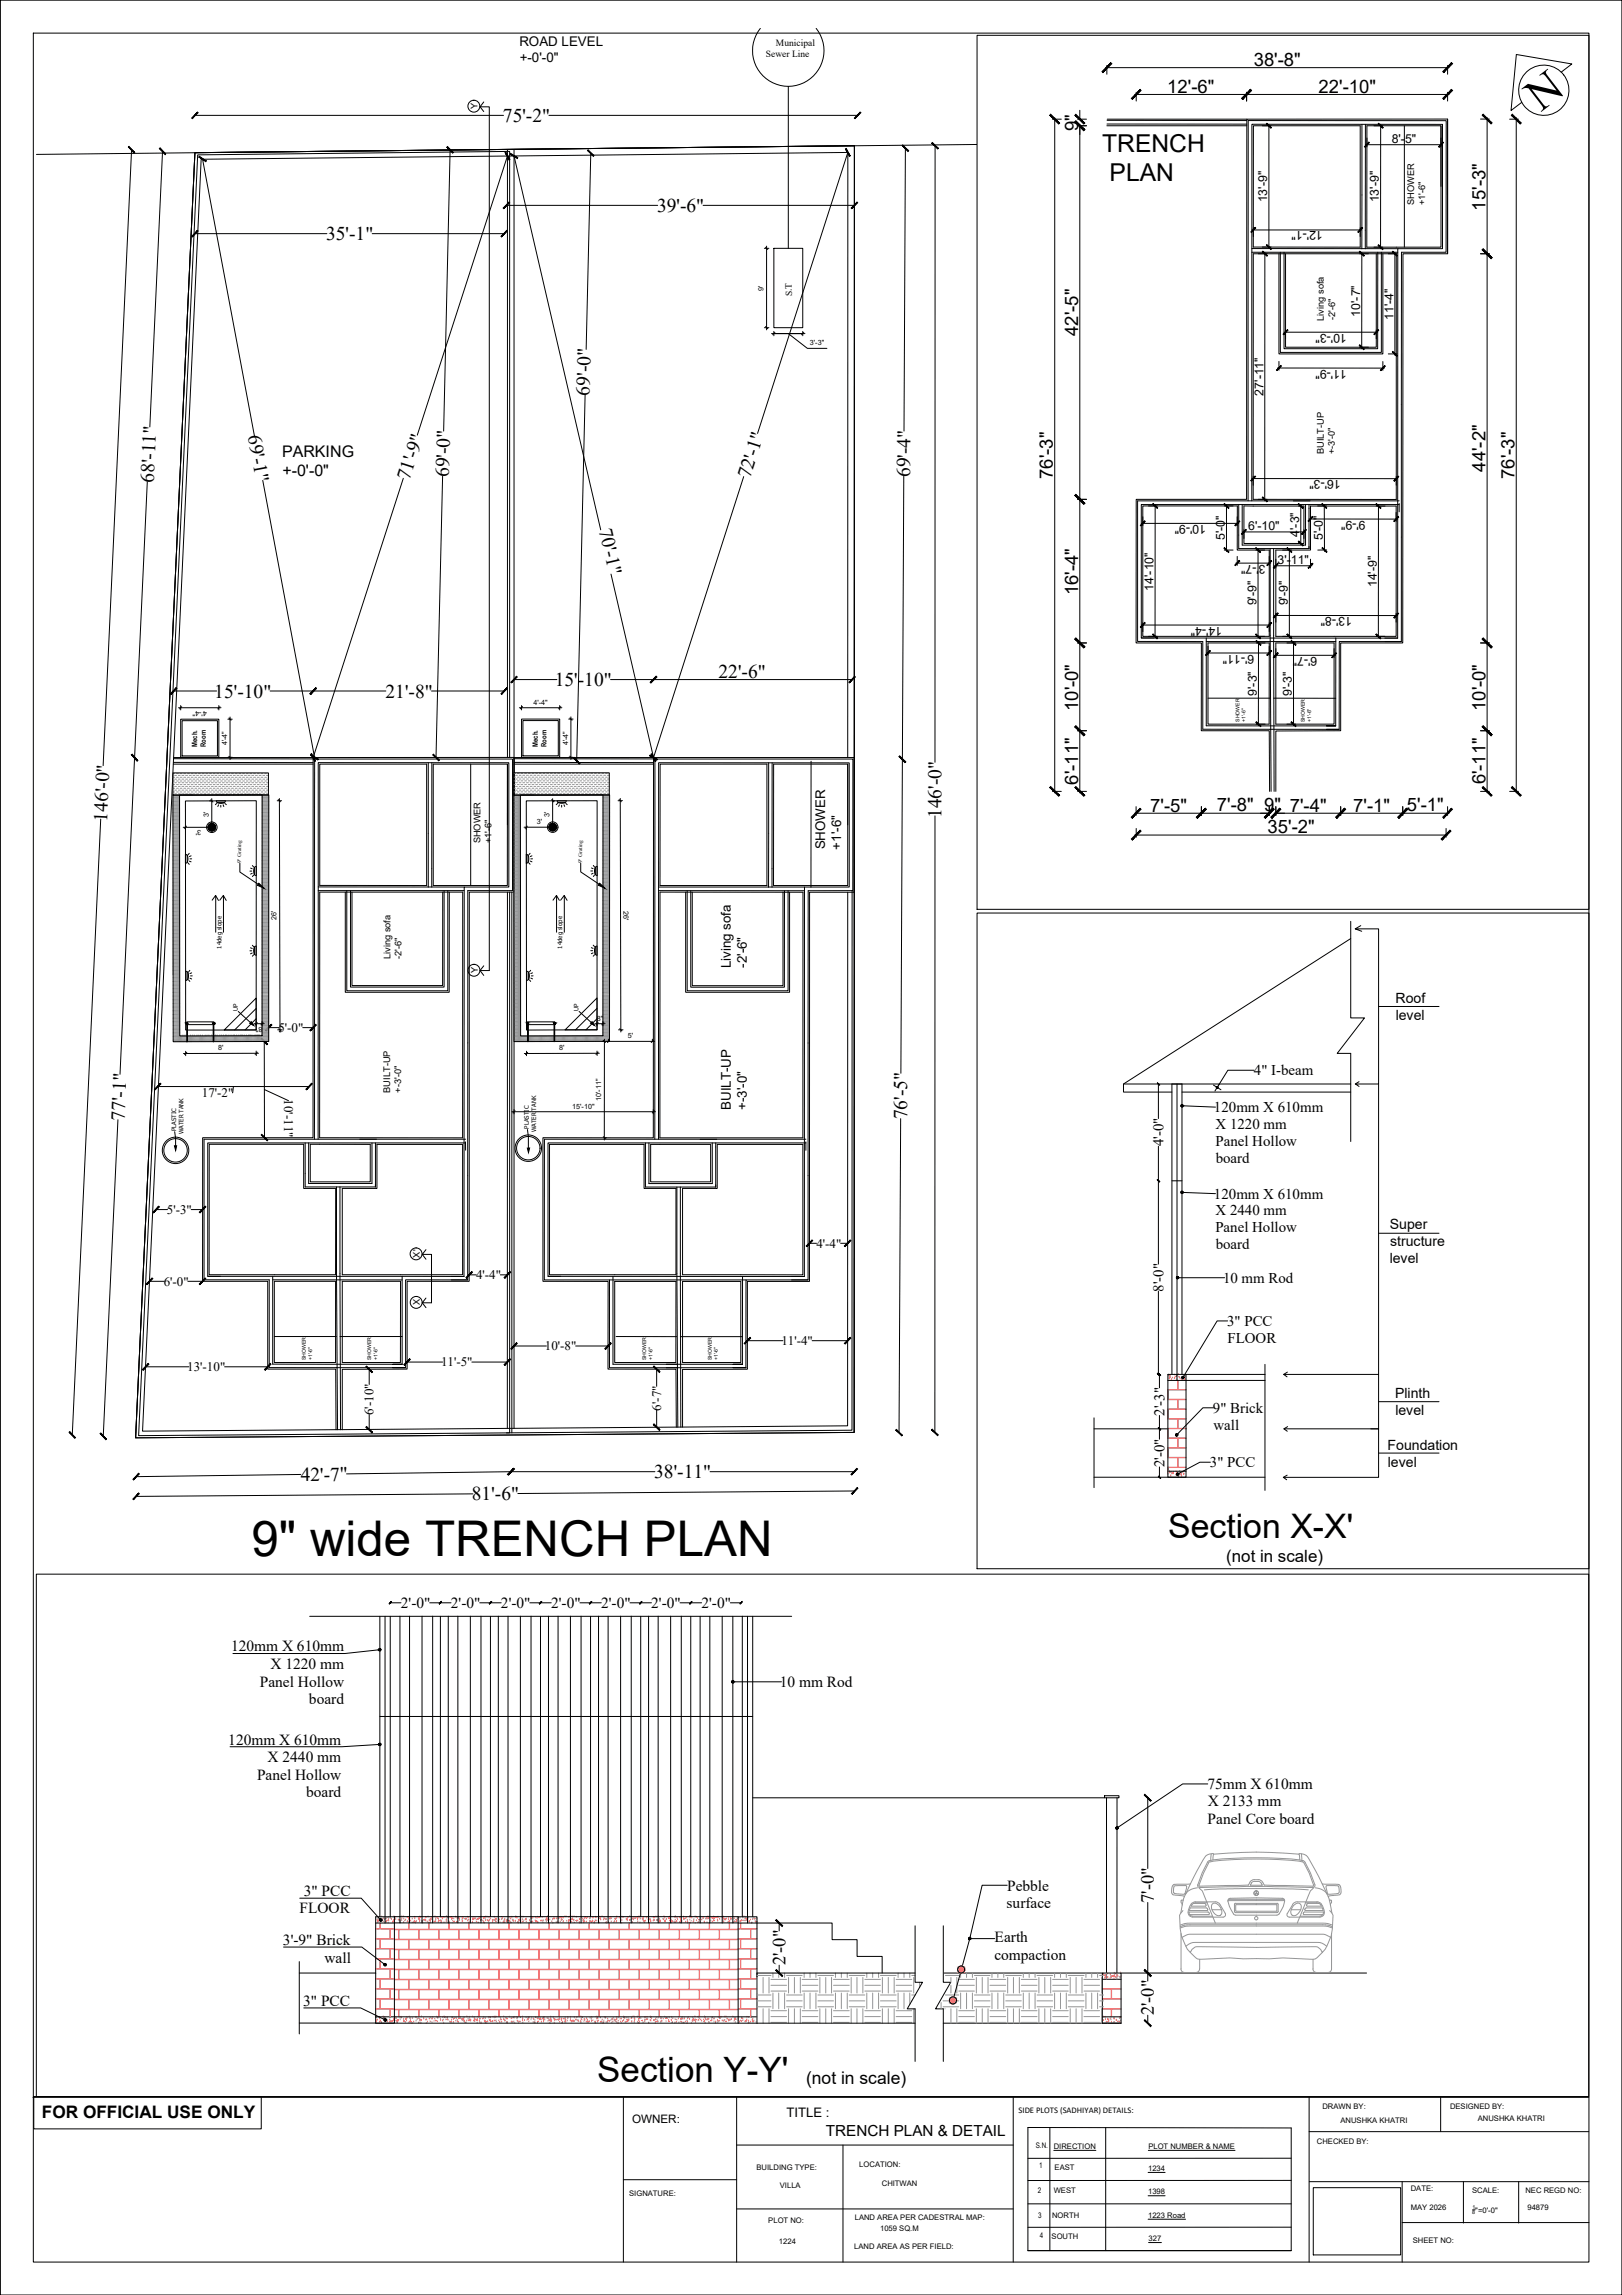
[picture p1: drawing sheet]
<svg xmlns="http://www.w3.org/2000/svg" width="594mm" height="841mm" viewBox="0 0 594 841" stroke-linecap="round" stroke-linejoin="round" font-family="sans-serif">
<defs><g id="words">
<text font-size="18" x="92.1" y="570.3">9&quot; wide TRENCH PLAN</text>
<text font-size="16.8" x="564.2" y="41.3" transform="rotate(-37 564.2 41.3)">N</text>
<text font-size="12.8" x="218.8" y="763">Section Y-Y'</text>
<text font-size="12.4" x="427.8" y="563.7">Section X-X'</text>
<g font-size="9">
<text x="403.7" y="55.7">TRENCH</text>
<text x="406.4" y="66.5">PLAN</text>
</g>
<g font-size="7.2">
<text x="184.2" y="44.6">75'-2&quot;</text>
<text x="240.6" y="77.6">39'-6&quot;</text>
<text x="119.4" y="88">35'-1&quot;</text>
<text x="216" y="144.9" transform="rotate(-89 216 144.9)">69'-0&quot;</text>
<text x="90.8" y="159.9" transform="rotate(79 90.8 159.9)">69'-1&quot;</text>
<text x="56.3" y="177" transform="rotate(-87 56.3 177)">68'-11&quot;</text>
<text x="149.9" y="176.3" transform="rotate(-72 149.9 176.3)">71'-9&quot;</text>
<text x="164.4" y="174.9" transform="rotate(-89 164.4 174.9)">69'-0&quot;</text>
<text x="274.6" y="175.6" transform="rotate(-72 274.6 175.6)">72'-1&quot;</text>
<text x="333.4" y="174.9" transform="rotate(-90 333.4 174.9)">69'-4&quot;</text>
<text x="219.4" y="194.1" transform="rotate(77 219.4 194.1)">70'-1&quot;</text>
<text x="203.2" y="251.4">15'-10&quot;</text>
<text x="263.2" y="248.4">22'-6&quot;</text>
<text x="78.5" y="255.6">15'-10&quot;</text>
<text x="141.2" y="255.6">21'-8&quot;</text>
<text x="344.8" y="299.8" transform="rotate(-90 344.8 299.8)">146'-0&quot;</text>
<text x="39.2" y="301.1" transform="rotate(-87 39.2 301.1)">146'-0&quot;</text>
<text x="45.6" y="410.7" transform="rotate(-87 45.6 410.7)">77'-1&quot;</text>
<text x="332.2" y="410.2" transform="rotate(-90 332.2 410.2)">76'-5&quot;</text>
<text x="110.1" y="542.7" transform="rotate(-1 110.1 542.7)">42'-7&quot;</text>
<text x="239.6" y="541.7">38'-11&quot;</text>
<text x="172.8" y="549.8">81'-6&quot;</text>
</g>
<g font-size="6.8">
<text x="459.2" y="24.2">38'-8&quot;</text>
<text x="427.5" y="34">12'-6&quot;</text>
<text x="483" y="34">22'-10&quot;</text>
<text x="394.9" y="47.9" transform="rotate(-90 394.9 47.9)">9&quot;</text>
<text x="544" y="77.2" transform="rotate(-90 544 77.2)">15'-3&quot;</text>
<text x="394.9" y="123" transform="rotate(-90 394.9 123)">42'-5&quot;</text>
<text x="544.1" y="172.8" transform="rotate(-90 544.1 172.8)">44'-2&quot;</text>
<text x="385.7" y="175.5" transform="rotate(-90 385.7 175.5)">76'-3&quot;</text>
<text x="554.7" y="175.5" transform="rotate(-90 554.7 175.5)">76'-3&quot;</text>
<text x="394.9" y="218.1" transform="rotate(-90 394.9 218.1)">16'-4&quot;</text>
<text x="394.9" y="260.5" transform="rotate(-90 394.9 260.5)">10'-0&quot;</text>
<text x="544" y="260.5" transform="rotate(-90 544 260.5)">10'-0&quot;</text>
<text x="394.9" y="287.5" transform="rotate(-90 394.9 287.5)">6'-11&quot;</text>
<text x="544" y="287.5" transform="rotate(-90 544 287.5)">6'-11&quot;</text>
<text x="421.3" y="297.4">7'-5&quot;</text>
<text x="445.7" y="297.4">7'-8&quot; 9&quot;</text>
<text x="472.4" y="297.5">7'-4&quot;</text>
<text x="495.7" y="297.5">7'-1&quot;</text>
<text x="515.3" y="297.4">5'-1&quot;</text>
<text x="464.3" y="305.4">35'-2&quot;</text>
<text x="422.6" y="697.3" transform="rotate(-90 422.6 697.3)">7'-0&quot;</text>
<text x="287.7" y="720.2" transform="rotate(-90 287.7 720.2)">2'-0&quot;</text>
<text x="422.6" y="738.6" transform="rotate(-90 422.6 738.6)">2'-0&quot;</text>
</g>
<text font-size="6.4" x="295.2" y="763.8">(not in scale)</text>
<text font-size="6.3" x="15.3" y="776.2">FOR OFFICIAL USE ONLY</text>
<text font-size="6.2" x="449.1" y="572.5">(not in scale)</text>
<g font-size="5.9">
<text x="103.3" y="167.5">PARKING</text>
<text x="103.4" y="174.5">+-0'-0&quot;</text>
</g>
<g font-size="5.6">
<text x="146.8" y="589.2">2'-0&quot;</text>
<text x="165.2" y="589.2">2'-0&quot;</text>
<text x="183.5" y="589.2">2'-0&quot;</text>
<text x="201.9" y="589.2">2'-0&quot;</text>
<text x="220.2" y="589.2">2'-0&quot;</text>
<text x="238.5" y="589.2">2'-0&quot;</text>
<text x="256.9" y="589.2">2'-0&quot;</text>
<text x="84.6" y="605.2">120mm X 610mm</text>
<text x="99.1" y="611.6">X 1220 mm</text>
<text x="95.2" y="618.1">Panel Hollow</text>
<text x="285.6" y="618.3">10 mm Rod</text>
<text x="113.2" y="624.5">board</text>
<text x="83.6" y="639.3">120mm X 610mm</text>
<text x="98" y="645.7">X 2440 mm</text>
<text x="94.2" y="652.2">Panel Hollow</text>
<text x="112.1" y="658.7">board</text>
<text x="442.2" y="655.6">75mm X 610mm</text>
<text x="442.4" y="662">X 2133 mm</text>
<text x="442.3" y="668.4">Panel Core board</text>
<text x="111.2" y="694.8">3&quot; PCC</text>
<text x="368.9" y="692.9">Pebble</text>
<text x="109.7" y="701.2">FLOOR</text>
<text x="368.7" y="699.3">surface</text>
<text x="103.6" y="712.8">3'-9&quot; Brick</text>
<text x="364.3" y="711.8">Earth</text>
<text x="118.8" y="719.3">wall</text>
<text x="364.2" y="718.3">compaction</text>
<text x="111.1" y="735.1">3&quot; PCC</text>
<text x="302.5" y="782.6">TRENCH PLAN &amp; DETAIL</text>
</g>
<g font-size="5.5">
<text x="459.3" y="394.1">4&quot; I-beam</text>
<text x="444.6" y="407.5">120mm X 610mm</text>
<text x="445.2" y="413.7">X 1220 mm</text>
<text x="445.2" y="419.9">Panel Hollow</text>
<text x="426.1" y="420.1" transform="rotate(-90 426.1 420.1)">4'-0&quot;</text>
<text x="445.3" y="426.2">board</text>
<text x="444.6" y="439.2">120mm X 610mm</text>
<text x="445.2" y="445.4">X 2440 mm</text>
<text x="445.1" y="451.6">Panel Hollow</text>
<text x="445.3" y="457.9">board</text>
<text x="426.1" y="473.4" transform="rotate(-90 426.1 473.4)">8'-0&quot;</text>
<text x="447.9" y="470.1">10 mm Rod</text>
<text x="449.5" y="485.9">3&quot; PCC</text>
<text x="449.6" y="492">FLOOR</text>
<text x="426.5" y="518.8" transform="rotate(-90 426.5 518.8)">2'-3&quot;</text>
<text x="444.3" y="517.8">9&quot; Brick</text>
<text x="444.5" y="524.1">wall</text>
<text x="426.5" y="537.6" transform="rotate(-90 426.5 537.6)">2'-0&quot;</text>
<text x="443.2" y="537.7">3&quot; PCC</text>
</g>
<g font-size="5.2">
<text x="511.1" y="367.6">Roof</text>
<text x="511.2" y="373.7">level</text>
<text x="509.1" y="450.5">Super</text>
<text x="509.2" y="456.7">structure</text>
<text x="509" y="462.8">level</text>
<text x="511" y="512.3">Plinth</text>
<text x="511.1" y="518.5">level</text>
<text x="508.2" y="531.5">Foundation</text>
<text x="508.3" y="537.7">level</text>
</g>
<g font-size="4.9">
<text x="190.2" y="16.8">ROAD LEVEL</text>
<text x="190.3" y="22.6">+-0'-0&quot;</text>
<text x="302.3" y="311.3" transform="rotate(-90 302.3 311.3)">SHOWER</text>
<text x="308.1" y="311.3" transform="rotate(-90 308.1 311.3)">+1'-6&quot;</text>
<text x="267.7" y="354.9" transform="rotate(-90 267.7 354.9)">Living sofa</text>
<text x="273.5" y="354.7" transform="rotate(-90 273.5 354.7)">-2'-6&quot;</text>
<text x="267.6" y="406.8" transform="rotate(-90 267.6 406.8)">BUILT-UP</text>
<text x="273.5" y="406.7" transform="rotate(-90 273.5 406.7)">+-3'-0&quot;</text>
</g>
<g font-size="4.8">
<text x="102" y="378.1">5'-0&quot;</text>
<text x="73.9" y="402.1">17'-2&quot;</text>
<text x="104" y="402.9" transform="rotate(90 104 402.9)">10'-11&quot;</text>
<text x="61.1" y="444.8">5'-3&quot;</text>
<text x="299" y="457.2">4'-4&quot;</text>
<text x="60" y="471.1">6'-0&quot;</text>
<text x="174.4" y="468.8">4'-4&quot;</text>
<text x="199.6" y="494.9">10'-8&quot;</text>
<text x="286.2" y="492.9">11'-4&quot;</text>
<text x="68.6" y="502.5">13'-10&quot;</text>
<text x="161.6" y="500.7">11'-5&quot;</text>
<text x="136.8" y="518.6" transform="rotate(-90 136.8 518.6)">6'-10&quot;</text>
<text x="242.1" y="516.9" transform="rotate(-90 242.1 516.9)">6'-7&quot;</text>
<text x="288.1" y="775.8">TITLE :</text>
</g>
<g font-size="4.5">
<text x="509.7" y="52.4">8'-5&quot;</text>
<text x="464.2" y="74.2" transform="rotate(-90 464.2 74.2)">13'-9&quot;</text>
<text x="505.1" y="74.2" transform="rotate(-90 505.1 74.2)">13'-9&quot;</text>
<text x="484.5" y="84.8" transform="rotate(180 484.5 84.8)">12'-1&quot;</text>
<text x="498.2" y="116" transform="rotate(-90 498.2 116)">10'-7&quot;</text>
<text x="510.3" y="117.2" transform="rotate(-90 510.3 117.2)">11'-4&quot;</text>
<text x="493.3" y="122.3" transform="rotate(180 493.3 122.3)">10'-3&quot;</text>
<text x="493.3" y="135.5" transform="rotate(180 493.3 135.5)">11'-9&quot;</text>
<text x="462.7" y="144.9" transform="rotate(-90 462.7 144.9)">27'-11&quot;</text>
<text x="491.1" y="176" transform="rotate(180 491.1 176)">16'-3&quot;</text>
<text x="500.2" y="190.8" transform="rotate(-180 500.2 190.8)">9'-9&quot;</text>
<text x="441.8" y="192.4" transform="rotate(180 441.8 192.4)">10'-9&quot;</text>
<text x="448.6" y="198" transform="rotate(-90 448.6 198)">5'-0&quot;</text>
<text x="457.2" y="194.2">6'-10&quot;</text>
<text x="475.8" y="196.7" transform="rotate(-90 475.8 196.7)">4'-3&quot;</text>
<text x="484.5" y="198" transform="rotate(-90 484.5 198)">5'-0&quot;</text>
<text x="463.5" y="207" transform="rotate(180 463.5 207)">3'-7&quot;</text>
<text x="467.9" y="206.7">3'-11&quot;</text>
<text x="504.2" y="215.2" transform="rotate(-90 504.2 215.2)">14'-9&quot;</text>
<text x="422.5" y="216.4" transform="rotate(-90 422.5 216.4)">14'-10&quot;</text>
<text x="460.2" y="221.9" transform="rotate(-90 460.2 221.9)">9'-9&quot;</text>
<text x="471.6" y="221.9" transform="rotate(-90 471.6 221.9)">9'-9&quot;</text>
<text x="495.2" y="226.2" transform="rotate(180 495.2 226.2)">13'-8&quot;</text>
<text x="447.6" y="229.6" transform="rotate(180 447.6 229.6)">14'-4&quot;</text>
<text x="459.4" y="239.9" transform="rotate(180 459.4 239.9)">6'-11&quot;</text>
<text x="482.4" y="240.7" transform="rotate(180 482.4 240.7)">6'-7&quot;</text>
<text x="460.3" y="255" transform="rotate(-90 460.3 255)">9'-3&quot;</text>
<text x="473.2" y="255" transform="rotate(-90 473.2 255)">9'-3&quot;</text>
</g>
<text font-size="4.3" x="231.5" y="777.8">OWNER:</text>
<g font-size="3.5">
<text x="284.2" y="17">Municipal</text>
<text x="280.5" y="21">Sewer Line</text>
<text x="290.1" y="108.6" transform="rotate(-90 290.1 108.6)">S.T</text>
</g>
<g font-size="3.4">
<text x="174.9" y="40" transform="rotate(-90 174.9 40)">Y</text>
<text x="518" y="75.1" transform="rotate(-90 518 75.1)">SHOWER</text>
<text x="522" y="75.2" transform="rotate(-90 522 75.2)">+1'-6&quot;</text>
<text x="484.9" y="117.5" transform="rotate(-90 484.9 117.5)">Living sofa</text>
<text x="489" y="117.4" transform="rotate(-90 489 117.4)">-2'-6&quot;</text>
<text x="484.9" y="166.5" transform="rotate(-90 484.9 166.5)">BUILT-UP</text>
<text x="488.9" y="166.4" transform="rotate(-90 488.9 166.4)">+-3'-0&quot;</text>
<text x="176" y="309.1" transform="rotate(-90 176 309.1)">SHOWER</text>
<text x="180.1" y="309.1" transform="rotate(-90 180.1 309.1)">+1'-6&quot;</text>
<text x="143" y="351.5" transform="rotate(-90 143 351.5)">Living sofa</text>
<text x="147" y="351.4" transform="rotate(-90 147 351.4)">-2'-6&quot;</text>
<text x="175" y="356.6" transform="rotate(-90 175 356.6)">Y</text>
<text x="142.9" y="400.4" transform="rotate(-90 142.9 400.4)">BUILT-UP</text>
<text x="147" y="400.4" transform="rotate(-90 147 400.4)">+-3'-0&quot;</text>
<text x="153.7" y="460.9" transform="rotate(-90 153.7 460.9)">X'</text>
<text x="153.8" y="478.4" transform="rotate(-90 153.8 478.4)">X</text>
</g>
<text font-size="3.2" x="373.1" y="774.3">SIDE PLOTS (SADHIYAR) DETAILS:</text>
<g font-size="2.8">
<text x="484.4" y="772.8">DRAWN BY:</text>
<text x="531.1" y="772.7">DESIGNED BY:</text>
<text x="491" y="777.9">ANUSHKA KHATRI</text>
<text x="541.2" y="777.4">ANUSHKA KHATRI</text>
<text x="482.3" y="785.6">CHECKED BY:</text>
<text x="379.4" y="787.1">S.N.</text>
<text x="386" y="787.4">DIRECTION</text>
<text x="420.6" y="787.4">PLOT NUMBER &amp; NAME</text>
<text x="277.1" y="795.3">BUILDING TYPE:</text>
<text x="314.7" y="794">LOCATION:</text>
<text x="380.6" y="794.5">1</text>
<text x="386.3" y="795.1">EAST</text>
<text x="420.5" y="795.5">1234</text>
<text x="285.6" y="801.7">VILLA</text>
<text x="323" y="801">CHITWAN</text>
<text x="380.1" y="803.6">2</text>
<text x="385.9" y="803.8">WEST</text>
<text x="516.7" y="802.9">DATE:</text>
<text x="539.2" y="803.8">SCALE:</text>
<text x="558.7" y="803.6">NEC REGD NO:</text>
<text x="230.4" y="804.8">SIGNATURE:</text>
<text x="420.5" y="804.1">1398</text>
<text x="516.7" y="809.7">MAY 2026</text>
<text x="559.4" y="810">94879</text>
<text x="281.4" y="814.8">PLOT NO:</text>
<text x="313.1" y="813.7">LAND AREA PER CADESTRAL MAP:</text>
<text x="380.2" y="812.7">3</text>
<text x="385.3" y="812.9">NORTH</text>
<text x="420.5" y="812.7">1223 Road</text>
<text x="540.4" y="810.8">&quot;=0'-0&quot;</text>
<text x="322.4" y="817.5">1059 SQ.M</text>
<text x="380.8" y="820">4</text>
<text x="385.2" y="820.5">SOUTH</text>
<text x="420.7" y="821.2">327</text>
<text x="517.5" y="822">SHEET NO:</text>
<text x="285.3" y="822.4">1224</text>
<text x="312.9" y="824.2">LAND AREA AS PER FIELD:</text>
</g>
<g font-size="2.6">
<text x="279.7" y="106.5" transform="rotate(-90 279.7 106.5)">9'</text>
<text x="296.6" y="126.6">3'-3&quot;</text>
<text x="75.7" y="260.5" transform="rotate(180 75.7 260.5)">4'-4&quot;</text>
<text x="195.4" y="258.3">4'-4&quot;</text>
<text x="72.2" y="273.7" transform="rotate(-90 72.2 273.7)">Mech.</text>
<text x="75.4" y="273.7" transform="rotate(-90 75.4 273.7)">Room</text>
<text x="83.2" y="273.1" transform="rotate(-90 83.2 273.1)">4'-4&quot;</text>
<text x="197" y="273.7" transform="rotate(-90 197 273.7)">Mech.</text>
<text x="200.2" y="273.7" transform="rotate(-90 200.2 273.7)">Room</text>
<text x="208" y="273.1" transform="rotate(-90 208 273.1)">4'-4&quot;</text>
<text x="76.5" y="299.3" transform="rotate(-90 76.5 299.3)">3'</text>
<text x="201.3" y="299.3" transform="rotate(-90 201.3 299.3)">3'</text>
<text x="73.7" y="304.3" transform="rotate(180 73.7 304.3)">3'</text>
<text x="196.6" y="302">3'</text>
<text x="228.4" y="333.7" transform="rotate(90 228.4 333.7)">26'</text>
<text x="101.3" y="337.1" transform="rotate(-91 101.3 337.1)">26'</text>
<text x="96.1" y="376.3" transform="rotate(180 96.1 376.3)">8&quot;</text>
<text x="218.5" y="374">8&quot;</text>
<text x="229.9" y="380.5">5'</text>
<text x="79.9" y="384.9">8'</text>
<text x="204.8" y="384.9">8'</text>
<text x="209.6" y="406.3">15'-10&quot;</text>
<text x="220.2" y="403.5" transform="rotate(-90 220.2 403.5)">10'-11&quot;</text>
</g>
<g font-size="2.2">
<text x="81.1" y="347.6" transform="rotate(-90 81.1 347.6)">14deg slope</text>
<text x="205.9" y="347.6" transform="rotate(-90 205.9 347.6)">14deg slope</text>
<text x="87.1" y="370.7" transform="rotate(-90 87.1 370.7)">UP</text>
<text x="211.9" y="370.7" transform="rotate(-90 211.9 370.7)">UP</text>
<text x="193.7" y="413.6" transform="rotate(-90 193.7 413.6)">PLASTIC</text>
<text x="64.5" y="414.4" transform="rotate(-90 64.5 414.4)">PLASTIC</text>
<text x="67.2" y="415.7" transform="rotate(-90 67.2 415.7)">WATER TANK</text>
<text x="196.4" y="414.9" transform="rotate(-90 196.4 414.9)">WATER TANK</text>
</g>
<g font-size="2">
<text x="88.4" y="316.4" transform="rotate(-90 88.4 316.4)">9&quot; Grating</text>
<text x="213.2" y="316.3" transform="rotate(-90 213.2 316.3)">9&quot; Grating</text>
<text x="539.3" y="809.6">1</text>
<text x="539.3" y="811.5">8</text>
</g>
<g font-size="1.9">
<text x="454" y="264.5" transform="rotate(-90 454 264.5)">SHOWER</text>
<text x="456.2" y="264.5" transform="rotate(-90 456.2 264.5)">+1'-6&quot;</text>
<text x="478" y="264.6" transform="rotate(-90 478 264.6)">SHOWER</text>
<text x="480.2" y="264.6" transform="rotate(-90 480.2 264.6)">+1'-6&quot;</text>
<text x="112" y="498.4" transform="rotate(-90 112 498.4)">SHOWER</text>
<text x="114.3" y="498.5" transform="rotate(-90 114.3 498.5)">+1'-6&quot;</text>
<text x="136" y="498.5" transform="rotate(-90 136 498.5)">SHOWER</text>
<text x="138.2" y="498.5" transform="rotate(-90 138.2 498.5)">+1'-6&quot;</text>
<text x="236.7" y="498.4" transform="rotate(-90 236.7 498.4)">SHOWER</text>
<text x="238.9" y="498.5" transform="rotate(-90 238.9 498.5)">+1'-6&quot;</text>
<text x="260.7" y="498.5" transform="rotate(-90 260.7 498.5)">SHOWER</text>
<text x="262.9" y="498.5" transform="rotate(-90 262.9 498.5)">+1'-6&quot;</text>
</g>
</g></defs>
<!-- layer: SITE BOUNDARY -->
<g fill="none" stroke="#000" stroke-width=".37">
<path d="M71.4 56l241.5-2.6v471.5l-263.2 2zM405.4 45.5h51.3M405.5 44.1l51.2 .1M63.5 279.4l51.2 .1M63.6 278l51.1 .1M186.7 277.6v-222.1l-114.3 1.3-21.6 469.3 135.9-1v-198.2M188.3 279.4l51.1 .1M188.3 278l51.1 .1M187.5 326.9v198.2M312.1 326.4v197.7l-126.6 1M335.2 705.7v20.7h2.7l-5.6 9.8h2.9v19.2M345.5 705.7v20.7h2.7l-5.5 9.8h2.8v19.2"/>
<path d="M277.3 723h57.9M345.8 723h57.9M277.3 741.4h57.9M345.5 741.4h65.1"/>
</g>
<!-- layer: brick wall -->
<g fill="none" stroke="#000" stroke-width=".37">
<path d="M71.4 56l241.5-2.6v471.5l-263.2 2zM185.9 54.8v222.8M188.3 54.8v468.7M405.4 46.1h51.3M405.5 43.7h51.2M459.1 46.1h39.1v44.5l-39.2-.1zM500.6 46.1h27.2v44.5h-27.2zM527.8 46.1v22.2M459 93h52.4v90h-52.4zM468.4 93v36.7h38.1v-36.7M470.8 93v34.2h33.3v-34.2M418.6 185.4h34.6v16.2h11.7v31.6h-46.3z"/>
<path d="M455.6 185.4h22v13.8h-22zM480 185.4h31.4v47.8h-44.1v-31.6h12.7zM442.4 235.6h22.5l-.1 29.8h-22.4zM467.3 235.6h21.3v29.8h-21.3zM63.6 277.6h51.1M188.3 277.6h51.1M310.5 277.6v-221.7l-236.8 2.5-21.5 466.1 258.2-2 .1-195.5M63.5 280h51.2M117.1 280h39.2v44.5h-39.2zM158.7 280h27.2l-.1 44.5h-27.1zM185.9 280v22.3M188.3 280h51.1"/>
<path d="M241.8 280h39.1v44.5h-39.2zM283.4 280h27.1v44.5h-27.2zM310.5 280v22.3M465 290l-.1-22.2h-24.9v-32.2h-23.9l.1-52.6h40.4l.1-139.3 73.5-.1v49.4h-16.3l-.1 142.6h-22.8v32.2l-23.7 .1v22.1M117.1 326.9h52.4l-.1 90.1-52.3-.1zM126.5 326.9v36.7h38l.1-36.7M128.9 326.9v34.3h33.2l.1-34.3M185.9 326.9l-.1 196.6M241.7 326.9l52.4 .1v90h-52.4zM251.1 326.9v36.7h38.1v-36.6M253.5 326.9v34.3h33.3v-34.3M76.6 419.3h34.6v16.2h11.8l-.1 31.6h-46.3z"/>
<path d="M113.6 419.3l22 .1v13.7h-22zM138.1 419.4h31.3v47.7h-44v-31.6h12.7zM201.3 419.4h34.6v16.1h11.7v31.6h-46.3zM238.3 419.4h22v13.7h-22zM262.7 419.4h31.4v47.8l-44.1-.1v-31.6h12.7zM100.5 469.5h22.4v29.8h-22.4zM125.4 469.5h21.3v29.8h-21.3zM225.1 469.6h22.5l-.1 29.7h-22.4zM250 469.6h21.3v29.7h-21.3zM249.3 499.3h.1M427.8 505.9h6.6M123.1 523.9l-.1-22.2h-24.9v-32.2h-23.9v-52.6h40.5v-139.3h73.6v49.3h-16.4l-.1 142.6h-22.7v32.2l-23.7 .1v22.1"/>
<path d="M250 523v-21.2h23.7v-32.2h22.8v-142.6h16.4v-49.4h-73.5l-.1 139.4-40.4-.1v52.6l23.8 .1v32.1l24.9 .1 .1 21.2M400.7 523.6h27.1v17.7h6.6v-17.7M427.8 539.1h6.6M427.8 523.6v-19.9h6.6v19.9M137.6 704.7h139.7M144.5 702.4v39h-6.9v-18.4h-28M270.4 702.4h-132.8v20.7M137.6 739.1h139.7M277.3 724.5v-22.1h-6.9v39M277.3 723v18.4h-167.7M403.7 723h6.9v18.4h-6.9zM403.7 739.1h6.9"/>
<path d="M403.7 725.3h6.9"/>
</g>
<!-- layer: TEXT -->
<g fill="none" stroke="#000" stroke-width=".37">
<path d="M48.2 54.9l-10.4 225.7M59.5 55.4l-4.6 101M71.4 42.3h113M74.2 58.3l19 101.5M164.9 54.9l-2.4 103.1M185.9 57.2l-33.1 102.3M188.3 57.1l31.7 137.1M201.1 42.3h113M216.4 56.1l-1.7 71.9M310.5 55.9l-33 102.9M331.6 54.3l-.5 103.7M342.5 53.4l-.1 225.9"/>
<path d="M185.5 75.3h55.4M257.5 75.3h55.4M71.4 85.6h48.3M136.3 85.6h48.4M214.3 144.6l-3.1 134.2M53.9 176.6l-9.9 217.1M96.2 176.1l19 101.4M147.7 175.3l-33 102.3M162.1 174.5l-2.4 103.1M272.4 174.7l-33 102.9-15.6-67.2M331 174.6l-1 218.7M63.6 253.2h15.7"/>
<path d="M98.9 253.2h42.4M158 253.2h26.7M188.3 249h15.7M223.6 249h88.5M342.4 299v225.9M36.9 300.2l-10.4 225.7M87.9 316.3v3.3l6.6 4.4M212.7 316.3v3.2l6.7 4.5M98.4 376.6h3.8M110.9 376.6h3.8M57.8 398.2h55.4M85.5 398.2l-.4 2.3"/>
<path d="M96.8 381.7l.1 35.2M96.8 399.3l8.8 4.1M43.2 410.3l-5.4 116.1M329.9 409.9l-.6 115.1M57.2 443.3h4.2M70 443.3h4.2M296.5 455.6h2.6M307.9 455.6h2.5M54.8 469.5h5.3M68.8 469.5h5.4M171.8 467.2h2.6M183.2 467.2h2.6"/>
<path d="M149.1 499.1h13M172.8 499.1h13M188.3 493.3h11.8M210.8 493.3h11.9M273.7 491.3h13M297.4 491.3h13M53.4 500.9h15.7M82.3 500.9h15.8M135.2 501.8v5.6M135.2 518.4v5.5M240.5 501.8v6.2M240.5 516.7v6.3"/>
<path d="M187 539.3h52.9M187.3 539.3l-60.4 .8M260.1 539.3h52.8M110.2 540.3l-60.4 .8M173.2 547.4l-123.4 1M313 546.4l-123.3 .9"/>
</g>
<g fill="#000" stroke="#000" stroke-width=".37">
<path d="M94.8 323.7l1.9 1.8-2.4-1.1zM219.6 323.7l2 1.8-2.5-1.1z"/>
<path d="M47 53.9l2.1 2.2 .2-.2zM47.3 53.7l2 2.2-2.3-2z"/>
<path d="M58.4 54.4l2.1 2.3 .2-.3zM58.4 54.4l.2-.2 2.1 2.2z"/>
<path d="M72.3 41.1l-1.9 2.4 2.2-2.2zM72.3 41.1l-1.9 2.4-.2-.2z"/>
<path d="M72.8 57.5l2.6 1.8 .1-.3zM73 57.3l2.5 1.7-2.7-1.5z"/>
<path d="M163.7 53.9l2.1 2.2 .2-.2zM163.7 53.9l.2-.2 2.1 2.2z"/>
<path d="M185 55.9l1.4 2.7 .3-.2zM185 55.9l.3-.2 1.4 2.7z"/>
<path d="M186.9 56.5l2.6 1.6 .1-.3zM187 56.2l2.6 1.6-2.7-1.3z"/>
<path d="M215.2 55.1l2.1 2.2 .2-.2zM215.4 54.9l2.1 2.2-2.3-2z"/>
<path d="M309.7 54.6l1.4 2.7 .3-.2zM309.7 54.6l.3-.2 1.4 2.7z"/>
<path d="M315.1 41.1l-2.2 2.2 .3 .2zM315.1 41.1l.2 .2-2.1 2.2z"/>
<path d="M330.4 53.3l2.1 2.2 .3-.2zM330.4 53.3l.2-.2 2.2 2.2z"/>
<path d="M341.3 52.4l2.1 2.2 .3-.2zM341.3 52.4l.2-.2 2.2 2.2z"/>
<path d="M186.5 74.1l-2 2.3 2.2-2.1zM186.5 74.1l-2 2.3-.2-.2z"/>
<path d="M313.9 74.1l-2.1 2.1 .2 .2zM313.9 74.1l.2 .2-2.1 2.1z"/>
<path d="M72.3 84.4l-1.9 2.4 2.2-2.1zM72.3 84.4l-1.9 2.4-.2-.2z"/>
<path d="M183.5 86.6l.2 .2 1.9-2.4zM185.6 84.4l.3 .3-2.2 2.1z"/>
<path d="M64.5 252l-1.9 2.5 2.2-2.2zM64.5 252l-1.9 2.5-.2-.3z"/>
<path d="M113.5 254.2l.3 .3 1.9-2.5zM115.7 252l.2 .3-2.1 2.2z"/>
<path d="M115.7 252l-1.9 2.5 2.1-2.2zM113.5 254.2l2.2-2.2-1.9 2.5z"/>
<path d="M183.5 254.2l.2 .3 1.9-2.5zM185.6 252l.3 .3-2.2 2.2z"/>
<path d="M189.2 247.8l-1.9 2.4 2.2-2.1zM187.1 250l2.1-2.2-1.9 2.4z"/>
<path d="M240.3 247.8l-2.1 2.2 .2 .2zM240.3 247.8l.3 .3-2.2 2.1z"/>
<path d="M240.3 247.8l-1.9 2.4 2.2-2.1zM240.3 247.8l-1.9 2.4-.2-.2z"/>
<path d="M310.9 250l.2 .2 2-2.4zM313.1 247.8l.2 .3-2.2 2.1z"/>
<path d="M48.1 276.6l2.3 2.1-2-2.3zM48.1 276.6l2.3 2.1-.2 .2z"/>
<path d="M48.1 276.6l2.1 2.3 .2-.2zM48.1 276.6l.3-.2 2 2.3z"/>
<path d="M114.1 276.5l-.3 .3 2.8 1.4zM113.8 276.8l2.8 1.4-.2 .3z"/>
<path d="M113.9 276.3l1.6 2.6-1.4-2.7zM113.9 276.3l1.6 2.6-.3 .1z"/>
<path d="M158.8 276.4l-.2 .2 2.3 2zM158.6 276.6l2.3 2-.3 .2z"/>
<path d="M210 277.8l2.4 2-2.1-2.2zM210 277.8l2.4 2-.3 .2z"/>
<path d="M238.1 276.7l-.1 .2 2.7 1.4zM238 276.9l2.7 1.4-.1 .3z"/>
<path d="M238.5 276.3l1.7 2.6-1.4-2.7zM238.5 276.3l1.7 2.6-.3 .1z"/>
<path d="M329.3 277.3l2.4 1.9-2.2-2.1zM329.3 277.3l2.4 1.9-.3 .2z"/>
<path d="M329.3 277.3l2.1 2.1 .3-.2zM329.3 277.3l.2-.2 2.2 2.1z"/>
<path d="M99.4 375.4l-1.9 2.4 2.1-2.2zM97.2 377.5l2.2-2.1-1.9 2.4z"/>
<path d="M115.6 375.4l-2.1 2.2 .2 .2zM115.6 375.4l.3 .3-2.2 2.1z"/>
<path d="M58.7 397l-1.9 2.4 2.1-2.2zM58.7 397l-1.9 2.4-.2-.3z"/>
<path d="M95.6 380.7l2.2 2.1 .2-.2zM95.8 380.5l2.2 2.1-2.4-1.9z"/>
<path d="M112 399.1l.2 .3 2-2.4zM114.2 397l.2 .2-2.2 2.2z"/>
<path d="M95.9 415.7l-.2 .2 2.4 1.9zM95.7 415.9l2.4 1.9-.3 .3z"/>
<path d="M58.1 442l-1.9 2.4 2.2-2.1zM58.1 442l-1.9 2.4-.2-.2z"/>
<path d="M73 444.2l.3 .2 1.9-2.4zM75.2 442l.2 .3-2.1 2.1z"/>
<path d="M297.4 454.4l-1.9 2.4 2.2-2.2zM297.4 454.4l-1.9 2.4-.2-.2z"/>
<path d="M309.3 456.6l.2 .2 1.9-2.4zM311.4 454.4l.3 .2-2.2 2.2z"/>
<path d="M55.7 468.4l-1.9 2.3 2.2-2.1zM55.7 468.4l-1.9 2.3-.2-.2z"/>
<path d="M73 470.5l.2 .2 2-2.3zM75.2 468.4l.2 .2-2.2 2.1z"/>
<path d="M172.8 466l-1.9 2.4 2.1-2.2zM172.8 466l-1.9 2.4-.2-.2z"/>
<path d="M184.6 468.2l.3 .2 1.9-2.4zM186.8 466l.2 .2-2.1 2.2z"/>
<path d="M54.3 499.7l-1.9 2.4 2.1-2.2zM54.3 499.7l-1.9 2.4-.2-.3z"/>
<path d="M150 498l-1.9 2.3 2.2-2.1zM147.9 500.1l2.1-2.1-1.9 2.3z"/>
<path d="M189.2 492.1l-1.9 2.4 2.2-2.2zM189.2 492.1l-1.9 2.4-.2-.3z"/>
<path d="M221.5 494.2l.3 .3 1.9-2.4zM223.7 492.1l.2 .2-2.1 2.2z"/>
<path d="M274.7 490.1l-1.9 2.4 2.1-2.1zM274.7 490.1l-1.9 2.4-.2-.2z"/>
<path d="M309.3 492.3l.2 .2 1.9-2.4zM311.4 490.1l.2 .3-2.1 2.1z"/>
<path d="M96.9 501.8l.2 .3 1.9-2.4zM99 499.7l.2 .2-2.1 2.2z"/>
<path d="M134 500.8l2.2 2.2 .2-.2zM134 500.8l.3-.2 2.1 2.2z"/>
<path d="M184.6 500.1l.3 .2 1.9-2.3zM186.8 498l.2 .2-2.1 2.1z"/>
<path d="M239.3 500.8l2.2 2.1 .2-.2zM239.3 500.8l.2-.2 2.2 2.1z"/>
<path d="M25.3 524.8l2.3 2.1-2-2.3zM25.3 524.8l2.3 2.1-.2 .2z"/>
<path d="M36.7 525.3l2.3 2.1-2.1-2.3zM36.7 525.3l2.3 2.1-.3 .2z"/>
<path d="M134 523l2.4 1.9-2.1-2.1zM134 523l2.4 1.9-.2 .2z"/>
<path d="M188 538.1l-1.9 2.4 2.1-2.2zM188 538.1l-1.9 2.4-.2-.2z"/>
<path d="M239.5 521.8l-.2 .2 2.4 1.9zM239.3 522l2.4 1.9-.2 .3z"/>
<path d="M328.1 524l2.4 2-2.1-2.2zM328.1 524l2.4 2-.2 .2z"/>
<path d="M341.4 523.7l-.2 .3 2.4 1.9zM341.2 524l2.4 1.9-.2 .2z"/>
<path d="M50.8 539.9l-1.9 2.4 2.1-2.1zM50.8 539.9l-1.9 2.4-.2-.2z"/>
<path d="M50.8 547.1l-1.9 2.5 2.1-2.2zM50.8 547.1l-1.9 2.5-.2-.3z"/>
<path d="M188.2 538.1l-2.1 2.2 .2 .2zM188.2 538.1l.2 .2-2.1 2.2z"/>
<path d="M311.7 540.3l.2 .2 1.9-2.4zM313.8 538.1l.3 .2-2.2 2.2z"/>
<path d="M311.8 547.4l.3 .2 1.9-2.4zM314 545.2l.2 .2-2.1 2.2z"/>
</g>
<!-- layer: ROAD -->
<path d="M357.8 52.9l-344.5 3.7M410.6 723h89.9" fill="none" stroke="#000" stroke-width=".37"/>
<!-- layer: HATCH 1 -->
<g fill="none" stroke="#000" stroke-width=".37">
<path d="M175.8 39.1l1.4 1.8M177.2 37.4l-1.4 1.7h3.4v316.6h-3.4l1.4-1.8M404.9 24.8h125.8M405.4 24v3.2M415.6 34.6h115.1M416.2 33.8v3.2M456.6 33.8v3.2M530.2 24v3.2M530.2 33.8v3.2M385.5 43.7h3.2M386.3 43.1v247.5M394.7 43.7h3.2"/>
<path d="M394.7 46.1h3.2M395.5 40.4v3.3M395.5 45.5v245.1M462.3 46.1h3.3M464.7 45.5v45.6M500.1 53h28.2M500.6 50.6v3.2M503.2 46.1h3.3M505.7 45.5l-.1 45.6M527.8 50.6v3.2M530.2 43.6v49.4M542.3 43.6h3.2"/>
<path d="M544.7 43.1v247.5M552.9 43.7h3.2M555.3 43.1v247.5M458.5 84.3h40.2M459 83.5v3.2M460.9 93h3.2M462.3 90.5h3.3M463.3 92.4l-.1 91.1M498 93h3.2M498.2 83.5v3.2M498.8 92.4l-.1 35.4M503.2 90.6h3.2"/>
<path d="M508.5 93h3.2M510.9 92.4v37.8M542.3 93h3.2M467.9 134.9h39.1M468.4 132.4v3.3M470.3 121.7h34.3M470.8 120.9v3.2M497.9 127.2h3.3M504.1 120.9v3.2M506.5 132.5v3.2M508.5 129.7h3.2M458.5 175.4h53.4"/>
<path d="M459 174.6v3.2M511.4 174.6v3.2M394.7 183h3.2M418 191.8h35.7M418.6 189.4v3.2M420.6 185.4h3.3M423.1 184.9v48.9M448.4 185.4h3.2M449.2 184.9v17.2M453.2 189.4v3.2M455.1 194.9h23M455.6 194.1v3.2"/>
<path d="M460.8 183h3.3M475.6 185.4h1.2M475.6 199.2h1.2M476.4 184.9v14.8M477.6 194.1v3.2M479.4 190.2h32.5M480 187.8v3.2M482.6 185.4h3.2M485 184.9l.1 17.2M504 185.4h3.3M504.9 184.9l-.1 48.9M511.4 187.8v3.2"/>
<path d="M448.4 201.6h3.2M452.6 206.4h12.8M453.2 203.9v3.3M460 201.6h3.2M460.8 201v32.8M464.9 203.9v3.3M466.7 207.3h13.8M467.3 204.9v3.2M469.8 201.6h3.2M472.2 201v32.8M480 204.9v3.2M485.9 201.5l-3.2 .1"/>
<path d="M394.7 235.6h3.2M418 229.1h47.4M418.6 228.2v3.3M420.6 233.2h3.3M441.9 239.3h23.5M442.4 236.8v3.3M460 233.2h3.2M460.1 235.6h3.3M460.9 235.1v30.8M464.9 228.2v3.3M464.9 236.9v3.2M466.7 225.5l45.2 .1"/>
<path d="M467.3 224.7v3.3M467.3 237.7v3.2M469.8 233.2h3.2M471.4 235.6h3.2M473.8 235.1v30.8M488.6 237.7v3.2M504 233.2h3.3M511.4 224.8v3.2M542.3 235.6h3.2M466.8 240.1h22.4M188.3 277.6v49.3M312.9 277.6v49.4"/>
<path d="M394.7 267.8h3.2M460.1 265.4h3.3M471.4 265.4h3.2M542.3 267.8h3.2M385.5 290h3.2M394.7 290h3.2M415.6 298h49.8M416.1 295.6v3.2M440 295.6v3.2M464.9 295.6v3.2M466.7 298h64M467.3 295.6v3.2"/>
<path d="M491 295.6v3.2M513.8 295.6v3.2M530.2 295.6v3.2M542.3 290h3.2M552.9 290h3.2M415.6 306h114.6M416.2 303.6v3.2M529.6 303.6v3.2M494.7 337.6v35.4h5.1l-10 13h4.9v32.3M498.4 339.2l-2 1.2M175.8 355.7l1.4 1.7M494.7 343.9l-83.2 53.3"/>
<path d="M498.7 341.3l-2.3-.9h8.5v56.8h-8.4l1.3 .9M504.9 368.8h22.2M424.3 397.2v12.7M444.4 397.6l2.8 1.8M446 398.2l-.2 .4M446.6 397.2l-1.6 2.6M494.7 397.2h-83.2v3h17.7M497.8 396.4l-1.4 .8M504.9 397.2v106.5M432.9 400.2h61.8M433.3 405.2h.4M424.3 420.1v43.1"/>
<path d="M429.2 432.7h3.7M433.3 437h.4M154.7 459.7l1.3 1.8M156 457.9l-1.3 1.8h3.3v17.7h-3.3l1.3-1.7M504.9 451.9h22.2M154.7 477.4l1.3 1.8M424.3 473.1v30.6M431.6 468.2h.4M463.3 500v46.2M400.7 519.6v25.6M424.7 503.7v4.9M424.7 518.7v8.7"/>
<path d="M433.6 504.2l-.2 .3M434.4 503.7h29M434.4 505.9h29M471.4 504.6l-1.2-.9h34.7v19.9h-34.6M471.5 502.8l-1.3 .9M504.9 513.7h22.2M312.9 524.9v-471.5l-241.5 2.6-21.7 470.9M424.7 537.6v3.7M431.5 525.3l-.3 .3M431.9 539.9l-.3 .2M471.6 522.8l-1.3 .8 1.2 .9M502.1 523.6h2.8v17.8h-34.9"/>
<path d="M504.9 532.5h22.2M400.7 541.3h62.6M471.4 540.6l-1.4 .8 1.3 .9M142.9 587.4h4M157.4 587.4h7.8M175.7 587.4h7.9M194 587.4h7.9M212.4 587.4h7.8M230.7 587.4h7.9M249.1 587.4h7.9M267.5 587.4h3.9M138.7 604.6h-.3"/>
<path d="M268.8 616.3h.4M138.4 639.3h.3M275.7 658.8h128.9M420.4 658.8v25.9M409.8 669.4l-.4 .3M420.4 697.2v28.8M109.6 718.8v26.5M139 703.1l.2 .3M140.4 719.5l.3 .2M277.3 704.7h27.5v6.1h9.1v6.1h9.2v6.1M285.4 704.7v2.9M355.4 709.7l-.1 .3"/>
<path d="M140.4 739.9l.4 .2M285.4 720.2v2.8M349.2 732.4l-.1 .3M420.4 738.5v2.9M481 801.7h32v24.6h-32z"/>
<circle cx="173.6" cy="38.9" r="2.18"/>
<circle cx="173.6" cy="355.6" r="2.18"/>
<circle cx="152.4" cy="459.5" r="2.18"/>
<circle cx="152.4" cy="477.3" r="2.18"/>
<circle cx="349" cy="733.1" r="1.29"/>
<circle cx="352" cy="721.7" r="1.29"/>
</g>
<!-- layer: excavate -->
<g fill="none" stroke="#000" stroke-width=".37">
<path d="M442.4 255.8h22.7M466.5 255.8l22.7 .1M297.1 279l-.1 46.1M63.3 291.4l35.1-.1v90.4h-35zM65.8 291.4l30.2-.1v88.2l-30.2 .1zM188.2 291.4l35.1-.1-.1 90.3-34.9 .1zM190.6 291.4l30.3-.1-.1 88.2-30.1 .1zM68.4 377.5h-.4l-.1-84 26-.1-.1 84-15.5 .1M68.7 377.5h9.4M202.9 377.4l-9.4 .1M203.2 377.4h15.5v-84l-25.9 .1v84h.4M100.5 489.8h22.7"/>
<path d="M124.5 489.8h22.8M225.7 489.8h22.1M249.2 489.8h22.7"/>
</g>
<!-- layer: wall -->
<g fill="none" stroke="#000" stroke-width=".37">
<path d="M498.8 45.6v45.6M500.1 45.6v45.6M514.4 46.1v44.5M280 91h1.6M280.4 90.6l.8 .8M280.8 90.2v30.7M458.5 91.1h53.5M458.5 92.4h53.5M468.9 92.4v36.7h37v-36.7M470.3 92.4v35.4h34.3v-35.4M280.4 119.7l.8 .8M280 120.1h1.6"/>
<path d="M282.6 122.2h.8M283.4 122.2h10.6h-10.6M283.4 121.4v1.6M283.8 121.8l-.8 .9M288.7 122.2l7 5.5h7.2M294 121.4v1.6M294 122.2h.8M294.4 121.8l-.8 .9M453.7 184.9v16.1h25.7v-16.1M455 184.9v14.9h23.2v-14.9M457.1 183.5l.1-139.3h72.5l-.1 48.2h-16.3v142.7h-6.1M458.5 183.5v-138l69.8 .1v45.5h-16.3l-.1 142.7h-93.9"/>
<path d="M512.5 183.5h-95.8v51.6h23.8v32.1l50 .1h-4.7M512.5 184.9h-94.5v48.9h4.7M465.2 201l.4 89M466.5 201l.2 89M441.8 233.8v32.2h47.4h-3.4M441.8 235.1h47.5M489.3 233.8l-.1 32.2M513.3 235.1h-22.8v32.2M65.4 259.4h15.6M66.2 258.6v1.6M66.6 259l-.8 .8M80.2 258.6v1.6"/>
<path d="M80.6 259l-.8 .8M190.2 259.4h15.6M191 258.6v1.6M191.4 258.9l-.8 .8M205 258.6v1.6M205.4 258.9l-.8 .8M66.2 263.6h14v13.9h-14zM66.7 264.1h12.9v12.9h-12.9zM83.5 277.5h1.6M83.5 263.6h1.6M83.8 277.1l.8 .8M83.8 263.1l.8 .8"/>
<path d="M84.3 262.7v15.7M156.9 279.5v45.6M158.2 279.5l-.1 45.6M191 263.5h14v14h-14zM191.5 264.1h13v12.9h-13zM208.3 277.5h1.6M208.3 263.5h1.6M208.7 277.1l.8 .8M208.7 263.1l.8 .8M209.1 262.7v15.6M281.5 279.5v45.6M282.8 279.5v45.6"/>
<path d="M465.1 267.3h.1M63.3 283.2h35v8.2h-35zM76.8 293.5h.8M77.2 293.1l.8 .8M77.6 292.7v11.2M101.5 293.4h1.6M101.9 293l.8 .8M102.3 292.6l.2 85.6M172.4 280v44.5M188.2 283.2h35v8.2h-35zM202 293.1l.8 .8M202.4 293.5h.8"/>
<path d="M202.4 292.7v11.2M226.8 293l.8 .8M227.2 292.6l.2 85.6M228 293.4h-1.6M67.1 303.2h11.3M67.9 303.2v.8M68.3 302.8l-.8 .8M77.2 302.8l.8 .8M77.6 303.2v.8M78 302.8l-.8 .8M192 303.1h11.3M192.8 303.1v.8"/>
<path d="M193.1 302.8l-.8 .8M202 302.7l.8 .8M202.8 302.8l-.8 .8M116.6 325l53.4 .1M116.6 326.4h53.4M127 326.4v36.7h37v-36.7M128.4 326.4v35.3h34.3v-35.3M241.2 325.1h53.5M241.2 326.4h53.5M251.7 326.4v36.7h36.9v-36.7M253 326.4v35.4h34.3v-35.4M93 375.1h3.8"/>
<path d="M93.8 374.3v1.7M94.2 374.8l-.8 .8M96 374.3v1.7M96.4 374.8l-.8 .8M101.7 377.4h1.6M102.1 377l.8 .8M217.9 375.1h3.7M218.7 374.3v1.6M219.1 374.8l-.8 .8M220.8 374.3v1.6M221.2 374.8l-.8 .8M226.5 377.4h1.7"/>
<path d="M227 377l.8 .8M68 385.3v1.6M68.4 385.6l-.8 .8M93.8 385.2l.1 1.6M94.2 385.6l-.8 .8M94.7 386l-27.5 .1M192.8 385.2v1.7M193.3 385.6l-.8 .8M218.7 385.2v1.6M219.1 385.6l-.8 .8M219.5 386l-27.5 .1M220.5 381.6h.9"/>
<path d="M221 381.2l.8 .8M221.4 380.8l-.1 37M222.1 381.6h17.6M222.9 380.8v.8M223.3 381.2l-.8 .8M238.9 380.8v.8M239.3 381.2l-.8 .8M111.8 418.8v16.2h25.7v-16.2M113 418.8v14.9h23.2v-14.9M115.2 417.5v-139.3h72.5v48.2h-16.4v142.6h-6M116.5 417.5l.1-138h69.8v45.6h-16.4l-.1 142.7M170.5 417.5h-95.8v51.5h23.9v32.2h50h-4.7"/>
<path d="M170.5 418.8h-94.4v48.9h4.6M187.5 407.4h52.6M188.3 406.6v1.6M188.7 407l-.9 .8M221 416.5l.8 .9M221.3 417h.8M236.4 418.8v16.2h25.7v-16.2M237.7 418.8v14.9h23.2v-14.9M239.3 406.6v1.6M239.7 407l-.8 .8M239.8 417.5l.1-139.3h72.5l-.1 48.2h-16.3v142.6h-6.1M241.2 417.5v-138l69.8 .1v45.5h-16.3l-.1 142.7h-22.6"/>
<path d="M295.2 417.5h-95.8v51.5h73.8M295.2 418.8h-94.5v48.9h4.7M123.2 435l.4 88.9M124.5 435l.2 88.9M247.9 435l.4 88M249.2 435l.2 88M76.1 467.7l93.8 .1M99.9 467.7v32.2h47.4h-3.4M99.9 469h47.4M147.3 467.7v32.2M165.3 467.8h4.6M171.3 469h-22.7v32.2"/>
<path d="M200.7 467.7l71.3 .1M223.2 469v32.2h24.9M224.5 467.7v32.2h23.6M272 467.8l-.1 32.1M296 469h-22.8v32.2M244 499.9h27.9h-3.4M123.2 501.2h.1M244 501.2h29.2h-4.7M429.2 503.7v-106.5h3.7v106.5M113.4 592.3h176.6M139.1 592.3v110.1M142.9 592.3v110.1"/>
<path d="M161.3 592.3v110.1M179.6 592.3v110.1M198 592.3v110.1M216.3 592.3v110.1M234.7 592.3v110.1M253 592.3v110.1M271.9 592.3v110.1M275.7 592.3v110.1M139.1 629h136.6M404.6 658.1h5.2v.7h-5.2zM405.3 658.8v64.2M409.1 658.8v64.2"/>
</g>
<!-- layer: H-HATCH -->
<path d="M473.7 183.5h6.1M131.8 417.5h6.1M256.4 417.5h6.1" fill="none" stroke="#000" stroke-width=".37"/>
<!-- layer: A.HATCH -->
<path d="M512.5 184.5v3.1M170.5 418.5v3M295.2 418.5v3" fill="none" stroke="#000" stroke-width=".37"/>
<!-- layer: PDF2_wall -->
<g fill="none" stroke="#000" stroke-width=".37">
<path d="M76.6 303.2l.3 .7 .6 .3M76.7 302.4l.3 .3M76.7 303.2l.2 .6 .6 .3M76.8 302.3l.3 .3M76.9 303.2l.6 .7M77 303.6l-.3 .4M77 303.2l.5 .5M77.1 303.3l-.7-.1 .1 .4 .4 .5 .6 .3M77.1 303.7l-.3 .4M77.5 302.2l-.6 .3-.2 .6M77.5 302.4l-.6 .7M77.5 302.6l-.5 .5"/>
<path d="M77.5 302l-.6 .2-.4 .5-.1 .4h.7M77.5 302.1l-.6 .3-.3 .7M77.5 301.9v.7M77.5 303.7v.7M77.7 302.6l.5 .5M77.7 302.1l.6 .3 .3 .7M77.7 301.9l.6 .2 .5 .9M77.7 302.4l.6 .7M77.7 302.2l.5 .3 .3 .6M77.7 301.9v.7M77.7 303.7v.7M78.2 303.2l-.5 .5"/>
<path d="M78.3 303.2l-.6 .7M78.5 303.2l-.3 .6-.5 .3M78.6 303.2l-.3 .7-.6 .3M78.8 303.2l-.5 .9-.6 .3M201.4 303.2l.3 .6 .7 .3M201.5 302.4l.4 .3M201.5 303.2l.3 .6 .5 .2M201.6 302.3l.4 .3M201.7 303.2l.6 .7M201.9 303.6l-.4 .3M202 303.7l-.4 .4M202.3 302.2l-.5 .3-.3 .5"/>
<path d="M202.3 302.4l-.6 .6M202.3 302.5l-.4 .5M202.4 304.3l-.7-.2-.5-.9h.7l.4 .5 .1 .7M202.4 302.1l-.7 .3-.3 .6M202.4 302.6v-.6l-.9 .4-.3 .7h.7M202.5 302.5l.5 .5M202.5 302.1l.7 .3 .3 .6M202.5 301.9l.9 .5 .2 .6M202.5 302.4l.7 .6M202.5 302.2l.6 .3 .2 .5M202.5 301.9v.7M203 303.2l-.5 .5v.7"/>
<path d="M203.2 303.2l-.7 .7M203.3 303.2l-.2 .6-.6 .2M203.5 303.2l-.3 .6-.7 .3M203.6 303.2l-.4 .9-.7 .2"/>
<circle cx="77.6" cy="303.2" r="1.38"/>
<circle cx="77.6" cy="303.2" r=".15"/>
<circle cx="77.6" cy="303.2" r="1.93"/>
<circle cx="202.4" cy="303.1" r="1.93"/>
<circle cx="202.4" cy="303.1" r="1.38"/>
<circle cx="202.4" cy="303.1" r=".15"/>
<circle cx="64.3" cy="421.6" r="4.8"/>
<circle cx="64.3" cy="421.6" r="4.3"/>
<circle cx="193.5" cy="420.8" r="4.8"/>
<circle cx="193.5" cy="420.8" r="4.3"/>
</g>
<!-- layer: PDF2_HACTH -->
<path d="M92 374.4l.9 1.4-1.4-.8zM216.8 374.4l1 1.4-1.5-.8zM63.9 419.9h.8l-.4 1.7zM193.1 420.7h.9l-.4 1.7z" fill="#000" stroke="#000" stroke-width=".37"/>
<path d="M77.7 329.9l1.3-1.7 1 1.8M79 328.2v13.4M80.5 329.9l1.3-1.7 1.1 1.8M81.8 328.2v13.4M202.5 329.9l1.3-1.7 1.1 1.7M203.8 328.2v13.4M205.3 329.9l1.3-1.7 1.1 1.7M206.7 328.2v13.4M87.3 370.7l5.6 5.1M212.1 370.7l5.7 5.1M64 414.7l.3 2.6v4.3M193.2 413.9l.3 2.6v4.3" fill="none" stroke="#000" stroke-width=".37"/>
<g fill="none" stroke="#939598" stroke-width=".37">
<path d="M63.3 296.4h2.5M63.3 295h2.5M63.3 293.7h2.5M63.3 292.3h2.5M63.3 299.1h2.5M63.3 297.8h2.5M63.4 291.4v65.9M63.7 291.4v90.3M64.1 291.4v90.3M64.4 291.4v90.3M64.7 291.4v90.3M65.1 291.4v90.3"/>
<path d="M65.4 291.4v90.3M65.8 291.4v90.3M66.1 291.4h.1M66.4 291.4h.1M67.1 291.4h.1M67.4 291.4h.1M67.7 291.4h.1M68.1 291.4h.1M68.4 291.4h.1M68.8 291.4h.1M69.1 291.4h.1M69.4 291.4h.1"/>
<path d="M69.8 291.4h.1M70.1 291.4h.1M70.5 291.4h.1M75.2 291.4h.1M79.5 291.3h.1M81.2 291.3h.1M82.9 291.3h.1M83.9 291.3h.1M85.6 291.3h.1M87.3 291.3h.1M88.3 291.3h.1M89 291.3h.1"/>
<path d="M90 291.3h.1M90.6 291.3h.1M91.7 291.3h.1M92.6 291.3h.1M93.3 291.3h.1M94.3 291.3h.1M95 291.3h.1M96 291.3v63.2M96 299.1h2.4M96 297.8h2.4M96 296.4h2.4M96 295h2.4"/>
<path d="M96 293.7h2.4M96 292.3h2.4M96.4 291.3v63.2M96.7 291.3v63.2M97 291.3v63.2M97.4 291.3v63.2M97.7 291.3v63.2M98.1 291.3v63.2M98.4 291.3v90.4M188.1 295h2.5M188.1 293.7h2.5M188.1 292.3h2.5"/>
<path d="M188.2 299.1h2.4M188.2 296.4h2.4M188.2 297.7h2.4M188.2 291.4v65.8M188.6 291.4v90.3M188.9 291.4v90.3M189.2 291.4v90.3M189.6 291.4v90.3M189.9 291.4v90.3M190.3 291.4v90.3M190.6 291.4v90.3M190.9 291.4h.1"/>
<path d="M191.3 291.4h.1M191.6 291.4h.1M191.9 291.4h.1M192.2 291.4h.1M192.6 291.4h.1M192.9 291.4h.1M193.3 291.4h.1M193.6 291.4h.1M193.9 291.3h.1M194.3 291.3h.1M194.6 291.3h.1M195 291.3h.1"/>
<path d="M195.3 291.3h.1M220.9 299.1h2.4M220.9 296.4h2.4M220.9 295h2.4M220.9 293.7h2.4M220.9 292.3h2.4M220.9 291.3v63.2M220.9 297.7h2.4M221.2 291.3v63.2M221.5 291.3v63.2M221.9 291.3v63.2M222.2 291.3v63.2"/>
<path d="M222.6 291.3v63.2M222.9 291.3v63.2M223.2 291.3v90.3M63.3 319.3h2.5M63.3 317.9h2.5M63.3 316.6h2.5M63.3 315.2h2.5M63.3 313.9h2.5M63.3 312.5h2.5M63.3 311.2h2.5M63.3 309.9h2.5M63.3 308.5h2.5"/>
<path d="M63.3 307.2h2.5M63.3 305.8h2.5M63.3 304.5h2.5M63.3 303.1h2.5M63.3 301.8h2.5M63.3 300.4h2.5M96 319.3h2.4M96 317.9h2.4M96 316.6h2.4M96 315.2h2.4M96 313.9h2.4M96 312.5h2.4"/>
<path d="M96 311.2h2.4M96 309.9h2.4M96 308.5h2.4M96 307.2h2.4M96 305.8h2.4M96 304.5h2.4M96 303.1h2.4M96 301.8h2.4M96 300.4h2.4M188.2 319.3h2.4M188.2 317.9h2.4M188.2 313.9h2.4"/>
<path d="M188.2 312.5h2.4M188.2 311.2h2.4M188.2 309.8h2.4M188.2 308.5h2.4M188.2 307.2h2.4M188.2 305.8h2.4M188.2 304.4h2.4M188.2 300.4h2.4M188.2 316.6h2.4M188.2 315.2h2.4M188.2 303.1h2.4M188.2 301.7h2.4"/>
<path d="M220.8 319.3h2.4M220.8 317.9h2.4M220.8 313.9h2.5M220.8 312.5h2.5M220.8 311.2h2.5M220.8 309.8h2.5M220.8 308.5h2.5M220.8 316.6h2.5M220.8 315.2h2.5M220.9 307.2h2.4M220.9 305.8h2.4M220.9 304.4h2.4"/>
<path d="M220.9 300.4h2.4M220.9 303.1h2.4M220.9 301.7h2.4M63.3 335.4h2.5M63.3 334.1h2.5M63.3 332.7h2.5M63.3 331.4h2.5M63.3 330h2.5M63.3 328.7h2.5M63.3 327.3h2.5M63.3 326h2.5M63.3 324.6h2.5"/>
<path d="M63.3 323.3h2.5M63.3 322h2.5M63.3 320.6h2.5M63.4 339.5h2.4M63.4 338.1h2.4M63.4 336.7h2.4M96 339.5h2.4M96 338.1h2.4M96 336.7h2.4M96 335.4h2.4M96 334.1h2.4M96 332.7h2.4"/>
<path d="M96 331.4h2.4M96 330h2.4M96 328.7h2.4M96 327.3h2.4M96 326h2.4M96 324.6h2.4M96 323.3h2.4M96 322h2.4M96 320.6h2.4M188.2 332.7h2.4M188.2 331.4h2.4M188.2 330h2.4"/>
<path d="M188.2 327.3h2.4M188.2 326h2.4M188.2 324.6h2.4M188.2 323.3h2.4M188.2 321.9h2.4M188.2 320.6h2.4M188.2 334h2.4M188.2 328.7h2.4M188.2 339.5h2.4M188.2 338.1h2.4M188.2 336.7h2.4M188.2 335.4h2.4"/>
<path d="M220.8 339.5h2.4M220.8 338.1h2.4M220.8 336.7h2.4M220.8 335.4h2.4M220.8 332.7h2.4M220.8 331.4h2.4M220.8 330h2.4M220.8 327.3h2.4M220.8 326h2.4M220.8 324.6h2.4M220.8 323.3h2.4M220.8 321.9h2.4"/>
<path d="M220.8 320.6h2.4M220.8 334h2.4M220.8 328.7h2.4M63.4 359.6h2.4M63.4 358.3h2.4M63.4 356.9h2.4M63.4 355.6h2.4M63.4 354.3h2.4M63.4 352.9h2.4M63.4 351.6h2.4M63.4 350.2h2.4M63.4 348.9h2.4"/>
<path d="M63.4 347.5h2.4M63.4 346.2h2.4M63.4 344.8h2.4M63.4 343.5h2.4M63.4 342.2h2.4M63.4 340.8h2.4M96 359.6h2.4M96 358.3h2.4M96 356.9h2.4M96 355.6h2.4M96 354.3h2.4M96 352.9h2.4"/>
<path d="M96 351.6h2.4M96 350.2h2.4M96 348.9h2.4M96 347.5h2.4M96 346.2h2.4M96 344.8h2.4M96 343.5h2.4M96 342.2h2.4M96 340.8h2.4M96 354.8v9.4M96.4 354.8v9.4M96.7 354.8v9.4"/>
<path d="M97 354.8v9.4M97.4 354.8v9.4M97.7 354.8v9.4M98.1 354.8v9.4M188.2 358.3h2.4M188.2 356.9h2.4M188.2 355.6h2.4M188.2 354.2h2.4M188.2 352.9h2.4M188.2 351.6h2.4M188.2 350.2h2.4M188.2 348.9h2.4"/>
<path d="M188.2 344.8h2.4M188.2 343.5h2.4M188.2 340.8h2.4M188.2 359.6h2.4M188.2 347.5h2.4M188.2 346.1h2.4M188.2 342.1h2.4M220.8 358.3h2.4M220.8 356.9h2.4M220.8 355.6h2.4M220.8 354.2h2.4M220.8 352.9h2.4"/>
<path d="M220.8 351.6h2.4M220.8 350.2h2.4M220.8 348.9h2.4M220.8 344.8h2.4M220.8 343.5h2.4M220.8 340.8h2.4M220.8 359.6h2.4M220.8 347.5h2.4M220.8 346.1h2.4M220.8 342.1h2.4M220.9 354.8v9.4M221.2 354.8v9.4"/>
<path d="M221.5 354.8v9.4M221.9 354.8v9.4M222.2 354.8v9.4M222.6 354.8v9.4M222.9 354.8v9.4M63.4 374.4h2.4M63.4 373.1h2.4M63.4 371.8h2.4M63.4 370.4h2.4M63.4 369h2.4M63.4 367.7h2.4M63.4 366.4h2.4"/>
<path d="M63.4 365h2.4M63.4 363.7h2.4M63.4 362.3h2.4M63.4 361h2.4M63.4 378.5h2.4M63.4 377.1h2.4M63.4 375.8h2.4M63.4 379.8h5M66.1 379.6v2.1M66.4 379.6v2.1M66.7 379.6h.1M66.7 379.6v2.1"/>
<path d="M67.1 379.6v2.1M67.4 379.6h.1M67.4 379.6v2.1M67.7 379.6v2.1M68.1 379.6h.1M68.1 379.6v2.1M68.7 379.8h9.4M68.8 379.6v2.1M69.1 379.6v2.1M69.4 379.6v2.1M69.8 379.6h.1M69.8 379.6v2.1"/>
<path d="M70.1 379.6v2.1M70.5 379.6h.1M70.5 379.6v2.1M70.8 379.6v2.1M71.1 379.6h.1M71.1 379.6v2.1M71.5 379.6v2.1M71.8 379.6v2.1M72.2 379.6h.1M72.2 379.6v2.1M72.5 379.6v2.1M72.8 379.6h.1"/>
<path d="M72.8 379.6v2.1M73.1 379.6v2.1M73.5 379.6h.1M73.5 379.6v2.1M73.8 379.6v2.1M74.1 379.6h.1M74.1 379.6v2.1M74.5 379.6v2.1M74.8 379.6v2.1M75.2 379.6h.1M75.2 379.6v2.1M75.5 379.6v2.1"/>
<path d="M75.8 379.6h.1M75.8 379.6v2.1M76.2 379.6v2.1M76.5 379.6h.1M76.5 379.6v2.1M76.8 379.6v2.1M77.2 379.6v2.1M77.5 379.6h.1M77.5 379.6v2.1M77.9 379.6v2.1M78.2 379.6h.1M78.3 379.8h20.1"/>
<path d="M78.5 379.6v2.1M78.9 379.6h.1M78.9 379.6v2.1M79.2 379.6v2.1M79.5 379.6h.1M79.5 379.6v2.1M79.9 379.6v2.1M80.2 379.6v2.1M80.5 379.6h.1M80.5 379.6v2.1M80.9 379.6v2.1M81.2 379.6h.1"/>
<path d="M81.2 379.6v2.1M81.5 379.6v2.1M81.9 379.6h.1M81.9 379.6v2.1M82.2 379.6v2.1M82.6 379.6h.1M82.6 379.6v2.1M82.9 379.6h.1M82.9 379.6v2.1M83.2 379.6v2.1M83.6 379.6h.1M83.6 379.6v2.1"/>
<path d="M83.9 379.6v2.1M84.3 379.6h.1M84.3 379.6v2.1M84.6 379.6v2.1M84.9 379.6h.1M84.9 379.6v2.1M85.3 379.6v2.1M85.6 379.6h.1M85.6 379.6v2.1M85.9 379.6h.1M85.9 379.6v2.1M86.2 379.6v2.1"/>
<path d="M86.6 379.6h.1M86.6 379.6v2.1M86.9 379.6v2.1M87.3 379.6h.1M87.3 379.6v2.1M87.6 379.6v2.1M87.9 379.6h.1M87.9 379.6v2.1M88.3 379.6h.1M88.3 379.6v2.1M88.6 379.6h.1M88.6 379.6v2.1"/>
<path d="M89 379.6h.1M89 379.6v2.1M89.3 379.6v2.1M89.6 379.6h.1M89.6 379.6v2.1M90 379.6v2.1M90.3 379.6h.1M90.3 379.6v2.1M90.6 379.6v2.1M91 379.6h.1M91 379.6v2.1M91.3 379.6h.1"/>
<path d="M91.3 379.6v2.1M91.7 379.6h.1M91.7 379.6v2.1M92 379.6h.1M92 379.6v2.1M92.3 379.6v2.1M92.6 379.6h.1M92.6 379.6v2.1M93 379.6v2.1M93.3 379.6h.1M93.3 379.6v2.1M93.7 379.6h.1"/>
<path d="M93.7 379.6v2.1M94 379.6h.1M94 379.6v2.1M94.3 379.5h.1M94.3 379.6v2.1M94.7 379.5h.1M94.7 379.6v2.1M95 379.5h.1M95 379.6v2.1M95.3 379.6v2.1M95.7 379.5h.1M95.7 379.6v2.1"/>
<path d="M96 378.5h2.4M96 377.1h2.4M96 375.8h2.4M96 374.4h2.4M96 373.1h2.4M96 371.8h2.4M96 370.4h2.4M96 369h2.4M96 367.7h2.4M96 366.4h2.4M96 365h2.4M96 363.7h2.4"/>
<path d="M96 362.3h2.4M96 361h2.4M96 364.5v17.2M96.4 364.5v17.2M96.7 364.5v17.2M97 364.5v17.2M97.4 364.5v17.2M97.7 364.5v17.2M98.1 364.5v17.2M188.2 371.7h2.5M188.2 370.4h2.5M188.2 369h2.5"/>
<path d="M188.2 367.7h2.5M188.2 366.3h2.5M188.2 365h2.4M188.2 363.7h2.4M188.2 362.3h2.4M188.2 373.1h2.5M188.2 361h2.4M188.3 377.1h2.4M188.3 375.8h2.4M188.3 374.4h2.4M188.3 379.8h4.9M188.3 378.4h2.4"/>
<path d="M190.9 379.6v2.1M191.3 379.6v2.1M191.6 379.6v2.1M191.9 379.6v2.1M192.2 379.6v2.1M192.6 379.6v2.1M192.9 379.6v2.1M193.5 379.8h9.4M193.6 379.6v2.1M193.9 379.6v2.1M194.3 379.6v2.1M194.6 379.6v2.1"/>
<path d="M195 379.6v2.1M195.3 379.6v2.1M195.6 379.6v2.1M196 379.6v2.1M196.3 379.6v2.1M196.7 379.6v2.1M197 379.6v2.1M197.3 379.6v2.1M197.7 379.6v2.1M198 379.6v2.1M198.3 379.6v2.1M198.6 379.6v2.1"/>
<path d="M199 379.6v2.1M199.3 379.6v2.1M199.7 379.6v2.1M200 379.6v2.1M200.3 379.6v2.1M200.7 379.6v2.1M201 379.6v2.1M201.4 379.6v2.1M201.7 379.6v2.1M202 379.6v2.1M202.4 379.6v2.1M202.7 379.6v2.1"/>
<path d="M203.2 379.8h20M203.4 379.6v2.1M203.7 379.6v2.1M204.1 379.6v2.1M204.4 379.6v2.1M204.7 379.6v2.1M205 379.6v2.1M205.4 379.6v2.1M205.7 379.6v2.1M206.1 379.6v2.1M206.4 379.6v2.1M206.7 379.6v2.1"/>
<path d="M207.1 379.6v2.1M207.4 379.6v2.1M207.7 379.6v2.1M208.1 379.6v2.1M208.4 379.6v2.1M208.8 379.6v2.1M209.1 379.6v2.1M209.4 379.6v2.1M209.8 379.6v2.1M210.1 379.6v2.1M210.5 379.6v2.1M210.8 379.6v2.1"/>
<path d="M211.1 379.5v2.2M211.4 379.5v2.2M211.8 379.5v2.2M212.1 379.5v2.2M212.4 379.5v2.2M212.8 379.5v2.2M213.1 379.5v2.2M213.5 379.5v2.2M213.8 379.5v2.2M214.1 379.5v2.2M214.5 379.5v2.2M214.8 379.5v2.2"/>
<path d="M215.2 379.5v2.2M215.5 379.5v2.2M215.8 379.5v2.2M216.2 379.5v2.2M216.5 379.5v2.2M216.8 379.5v2.2M217.2 379.5v2.2M217.5 379.5v2.2M217.8 379.5v2.2M218.2 379.5v2.2M218.5 379.5v2.2M218.8 379.5v2.2"/>
<path d="M219.2 379.5v2.2M219.5 379.5v2.2M219.9 379.5v2.2M220.2 379.5v2.2M220.5 379.5v2.2M220.8 377.1h2.4M220.8 375.8h2.4M220.8 374.4h2.4M220.8 371.7h2.4M220.8 370.4h2.4M220.8 369h2.4M220.8 367.7h2.4"/>
<path d="M220.8 366.3h2.4M220.8 365h2.4M220.8 363.7h2.4M220.8 362.3h2.4M220.8 378.4h2.4M220.8 373.1h2.4M220.8 361h2.4M220.9 364.5v17.2M221.2 364.5v17.2M221.5 364.5v17.2M221.9 364.5v17.2M222.2 364.5v17.2"/>
<path d="M222.6 364.5v17.2M222.9 364.5v17.2M63.4 381.2h5M68.7 381.2h9.4M78.3 381.2h20.1M188.3 381.2h4.9M193.5 381.2h9.4M203.2 381.2h20"/>
</g>
<!-- layer: HATCH -->
<g fill="none" stroke="#939598" stroke-width=".37">
<path d="M63.3 290.2h.7M63.3 288.9h.7M63.3 287.5h.7M63.3 286.2h.7M63.3 284.8h.7M63.3 283.5h.7M64 290.9h.7M64 289.5h.7M64 288.2h.7M64 286.8h.7M64 285.5h.7M64 284.2h.7"/>
<path d="M64.7 290.2h.6M64.7 288.9h.6M64.7 287.5h.6M64.7 286.2h.6M64.7 284.8h.6M64.7 283.5h.6M65.3 290.9h.7M65.3 289.5h.7M65.3 288.2h.7M65.3 286.8h.7M65.3 285.5h.7M65.3 284.2h.7"/>
<path d="M66 290.2h.6M66 288.9h.6M66 287.5h.6M66 286.2h.6M66 284.8h.6M66 283.5h.6M66.6 290.9h.7M66.6 289.5h.7M66.6 288.2h.7M66.6 286.8h.7M66.6 285.5h.7M66.6 284.2h.7"/>
<path d="M67.3 290.2h.7M67.3 288.9h.7M67.3 287.5h.7M67.3 286.2h.7M67.3 284.8h.7M67.3 283.5h.7M68 290.9h.7M68 289.5h.7M68 288.2h.7M68 286.8h.7M68 285.5h.7M68 284.2h.7"/>
<path d="M68.7 290.2h.7M68.7 288.9h.7M68.7 287.5h.7M68.7 286.2h.7M68.7 284.8h.7M68.7 283.5h.7M69.4 290.9h.6M69.4 289.5h.6M69.4 288.2h.6M69.4 286.8h.6M69.4 285.5h.6M69.4 284.2h.6"/>
<path d="M70 290.2h.7M70 288.9h.7M70 287.5h.7M70 286.2h.7M70 284.8h.7M70 283.5h.7M70.7 290.9h.7M70.7 289.5h.7M70.7 288.2h.7M70.7 286.8h.7M70.7 285.5h.7M70.7 284.2h.7"/>
<path d="M71.4 290.2h.6M71.4 288.9h.6M71.4 287.5h.6M71.4 286.2h.6M71.4 284.8h.6M71.4 283.5h.6M72 290.9h.7M72 289.5h.7M72 288.2h.7M72 286.8h.7M72 285.5h.7M72 284.2h.7"/>
<path d="M72.7 290.2h.7M72.7 288.9h.7M72.7 287.5h.7M72.7 286.2h.7M72.7 284.8h.7M72.7 283.5h.7M73.4 290.9h.7M73.4 289.5h.7M73.4 288.2h.7M73.4 286.8h.7M73.4 285.5h.7M73.4 284.2h.7"/>
<path d="M74.1 290.2h.6M74.1 288.9h.6M74.1 287.5h.6M74.1 286.2h.6M74.1 284.8h.6M74.1 283.5h.6M74.7 290.9h.7M74.7 289.5h.7M74.7 288.2h.7M74.7 286.8h.7M74.7 285.5h.7M74.7 284.2h.7"/>
<path d="M75.4 290.2h.7M75.4 288.9h.7M75.4 287.5h.7M75.4 286.2h.7M75.4 284.8h.7M75.4 283.5h.7M76.1 290.9h.7M76.1 289.5h.7M76.1 288.2h.7M76.1 286.8h.7M76.1 285.5h.7M76.1 284.2h.7"/>
<path d="M76.8 290.2h.6M76.8 288.9h.6M76.8 287.5h.6M76.8 286.2h.6M76.8 284.8h.6M76.8 283.5h.6M77.4 290.9h.7M77.4 289.5h.7M77.4 288.2h.7M77.4 286.8h.7M77.4 285.5h.7M77.4 284.2h.7"/>
<path d="M78.1 290.2h.7M78.1 288.9h.7M78.1 287.5h.7M78.1 286.2h.7M78.1 284.8h.7M78.1 283.5h.7M78.8 290.9h.6M78.8 289.5h.6M78.8 288.2h.6M78.8 286.8h.6M78.8 285.5h.6M78.8 284.2h.6"/>
<path d="M79.4 290.2h.7M79.4 288.9h.7M79.4 287.5h.7M79.4 286.2h.7M79.4 284.8h.7M79.4 283.5h.7M80.1 290.9h.7M80.1 289.5h.7M80.1 288.2h.7M80.1 286.8h.7M80.1 285.5h.7M80.1 284.2h.7"/>
<path d="M80.8 290.2h.7M80.8 288.9h.7M80.8 287.5h.7M80.8 286.2h.7M80.8 284.8h.7M80.8 283.5h.7M81.5 290.9h.6M81.5 289.5h.6M81.5 288.2h.6M81.5 286.8h.6M81.5 285.5h.6M81.5 284.2h.6"/>
<path d="M82.1 290.2h.7M82.1 288.9h.7M82.1 287.5h.7M82.1 286.2h.7M82.1 284.8h.7M82.1 283.5h.7M82.8 290.9h.7M82.8 289.5h.7M82.8 288.2h.7M82.8 286.8h.7M82.8 285.5h.7M82.8 284.2h.7"/>
<path d="M83.5 290.2h.7M83.5 288.9h.7M83.5 287.5h.7M83.5 286.2h.7M83.5 284.8h.7M83.5 283.5h.7M84.2 290.9h.6M84.2 289.5h.6M84.2 288.2h.6M84.2 286.8h.6M84.2 285.5h.6M84.2 284.2h.6"/>
<path d="M84.8 290.2h.7M84.8 288.9h.7M84.8 287.5h.7M84.8 286.2h.7M84.8 284.8h.7M84.8 283.5h.7M85.5 290.9h.7M85.5 289.5h.7M85.5 288.2h.7M85.5 286.8h.7M85.5 285.5h.7M85.5 284.2h.7"/>
<path d="M86.2 290.2h.6M86.2 288.9h.6M86.2 287.5h.6M86.2 286.2h.6M86.2 284.8h.6M86.2 283.5h.6M86.8 290.9h.7M86.8 289.5h.7M86.8 288.2h.7M86.8 286.8h.7M86.8 285.5h.7M86.8 284.2h.7"/>
<path d="M87.5 290.2h.7M87.5 288.9h.7M87.5 287.5h.7M87.5 286.2h.7M87.5 284.8h.7M87.5 283.5h.7M88.2 290.9h.7M88.2 289.5h.7M88.2 288.2h.7M88.2 286.8h.7M88.2 285.5h.7M88.2 284.2h.7"/>
<path d="M88.9 290.2h.6M88.9 288.9h.6M88.9 287.5h.6M88.9 286.2h.6M88.9 284.8h.6M88.9 283.5h.6M89.5 290.9h.7M89.5 289.5h.7M89.5 288.2h.7M89.5 286.8h.7M89.5 285.5h.7M89.5 284.2h.7"/>
<path d="M90.2 290.2h.7M90.2 288.9h.7M90.2 287.5h.7M90.2 286.2h.7M90.2 284.8h.7M90.2 283.5h.7M90.9 290.9h.6M90.9 289.5h.6M90.9 288.2h.6M90.9 286.8h.6M90.9 285.5h.6M90.9 284.2h.6"/>
<path d="M91.5 290.2h.7M91.5 288.9h.7M91.5 287.5h.7M91.5 286.2h.7M91.5 284.8h.7M91.5 283.5h.7M92.2 290.9h.7M92.2 289.5h.7M92.2 288.2h.7M92.2 286.8h.7M92.2 285.5h.7M92.2 284.2h.7"/>
<path d="M92.9 290.2h.7M92.9 288.9h.7M92.9 287.5h.7M92.9 286.2h.7M92.9 284.8h.7M92.9 283.5h.7M93.6 290.9h.6M93.6 289.5h.6M93.6 288.2h.6M93.6 286.8h.6M93.6 285.5h.6M93.6 284.2h.6"/>
<path d="M94.2 290.2h.7M94.2 288.9h.7M94.2 287.5h.7M94.2 286.2h.7M94.2 284.8h.7M94.2 283.5h.7M94.9 290.9h.7M94.9 289.5h.7M94.9 288.2h.7M94.9 286.8h.7M94.9 285.5h.7M94.9 284.2h.7"/>
<path d="M95.6 290.2h.7M95.6 288.9h.7M95.6 287.5h.7M95.6 286.2h.7M95.6 284.8h.7M95.6 283.5h.7M96.3 290.9h.7M96.3 289.5h.7M96.3 288.2h.7M96.3 286.8h.7M96.3 285.5h.7M96.3 284.2h.7"/>
<path d="M97 290.2h.6M97 288.9h.6M97 287.5h.6M97 286.2h.6M97 284.8h.6M97 283.5h.6M97.6 290.9h.7M97.6 289.5h.7M97.6 288.2h.7M97.6 286.8h.7M97.6 285.5h.7M97.6 284.2h.7"/>
<path d="M98.3 290.2h.1M98.3 288.9h.1M98.3 287.5h.1M98.3 286.2h.1M98.3 284.8h.1M98.3 283.5h.1M188.2 288.9h.6M188.2 287.5h.6M188.2 283.4h.6M188.2 290.2h.6M188.2 286.2h.6M188.2 284.8h.6"/>
<path d="M188.8 290.9h.7M188.8 289.5h.7M188.8 288.2h.7M188.8 286.8h.7M188.8 285.5h.7M188.8 284.1h.7M189.5 288.9h.7M189.5 287.5h.7M189.5 283.4h.7M189.5 290.2h.7M189.5 286.2h.7M189.5 284.8h.7"/>
<path d="M190.2 290.9h.6M190.2 289.5h.6M190.2 288.2h.6M190.2 286.8h.6M190.2 285.5h.6M190.2 284.1h.6M190.8 288.9h.7M190.8 287.5h.7M190.8 283.4h.7M190.8 290.2h.7M190.8 286.2h.7M190.8 284.8h.7"/>
<path d="M191.5 290.9h.7M191.5 289.5h.7M191.5 288.2h.7M191.5 286.8h.7M191.5 285.5h.7M191.5 284.1h.7M192.2 288.9h.6M192.2 287.5h.6M192.2 283.4h.6M192.2 290.2h.6M192.2 286.2h.6M192.2 284.8h.6"/>
<path d="M192.8 290.9h.7M192.8 289.5h.7M192.8 288.2h.7M192.8 286.8h.7M192.8 285.5h.7M192.8 284.1h.7M193.5 288.9h.7M193.5 287.5h.7M193.5 283.4h.7M193.5 290.2h.7M193.5 286.2h.7M193.5 284.8h.7"/>
<path d="M194.2 290.9h.7M194.2 289.5h.7M194.2 288.2h.7M194.2 286.8h.7M194.2 285.5h.7M194.2 284.1h.7M194.9 288.9h.7M194.9 287.5h.7M194.9 283.4h.7M194.9 290.2h.7M194.9 286.2h.7M194.9 284.8h.7"/>
<path d="M195.6 290.9h.6M195.6 289.5h.6M195.6 288.2h.6M195.6 286.8h.6M195.6 285.5h.6M195.6 284.1h.6M196.2 288.9h.7M196.2 287.5h.7M196.2 283.4h.7M196.2 290.2h.7M196.2 286.2h.7M196.2 284.8h.7"/>
<path d="M196.9 290.9h.6M196.9 289.5h.6M196.9 288.2h.6M196.9 286.8h.6M196.9 285.5h.6M196.9 284.1h.6M197.5 288.9h.7M197.5 287.5h.7M197.5 283.4h.7M197.5 290.2h.7M197.5 286.2h.7M197.5 284.8h.7"/>
<path d="M198.2 290.9h.7M198.2 289.5h.7M198.2 288.2h.7M198.2 286.8h.7M198.2 285.5h.7M198.2 284.1h.7M198.9 288.9h.7M198.9 287.5h.7M198.9 283.4h.7M198.9 290.2h.7M198.9 286.2h.7M198.9 284.8h.7"/>
<path d="M199.6 290.9h.7M199.6 289.5h.7M199.6 288.2h.7M199.6 286.8h.7M199.6 285.5h.7M199.6 284.1h.7M200.3 288.9h.6M200.3 287.5h.6M200.3 283.4h.6M200.3 290.2h.6M200.3 286.2h.6M200.3 284.8h.6"/>
<path d="M200.9 290.9h.7M200.9 289.5h.7M200.9 288.2h.7M200.9 286.8h.7M200.9 285.5h.7M200.9 284.1h.7M201.6 288.9h.7M201.6 287.5h.7M201.6 283.4h.7M201.6 290.2h.7M201.6 286.2h.7M201.6 284.8h.7"/>
<path d="M202.3 290.9h.7M202.3 289.5h.7M202.3 288.2h.7M202.3 286.8h.7M202.3 285.5h.7M202.3 284.1h.7M203 288.9h.6M203 287.5h.6M203 283.4h.6M203 290.2h.6M203 286.2h.6M203 284.8h.6"/>
<path d="M203.6 290.9h.7M203.6 289.5h.7M203.6 288.2h.7M203.6 286.8h.7M203.6 285.5h.7M203.6 284.1h.7M204.3 288.9h.6M204.3 287.5h.6M204.3 283.4h.6M204.3 290.2h.6M204.3 286.2h.6M204.3 284.8h.6"/>
<path d="M204.9 290.9h.7M204.9 289.5h.7M204.9 288.2h.7M204.9 286.8h.7M204.9 285.5h.7M204.9 284.1h.7M205.6 288.9h.7M205.6 287.5h.7M205.6 283.4h.7M205.6 290.2h.7M205.6 286.2h.7M205.6 284.8h.7"/>
<path d="M206.3 290.9h.7M206.3 289.5h.7M206.3 288.2h.7M206.3 286.8h.7M206.3 285.5h.7M206.3 284.1h.7M207 288.9h.7M207 287.5h.7M207 283.4h.7M207 290.2h.7M207 286.2h.7M207 284.8h.7"/>
<path d="M207.7 290.9h.6M207.7 289.5h.6M207.7 288.2h.6M207.7 286.8h.6M207.7 285.5h.6M207.7 284.1h.6M208.3 288.9h.7M208.3 287.5h.7M208.3 283.4h.7M208.3 290.2h.7M208.3 286.2h.7M208.3 284.8h.7"/>
<path d="M209 290.9h.6M209 289.5h.6M209 288.2h.6M209 286.8h.6M209 285.5h.6M209 284.1h.6M209.6 288.9h.7M209.6 287.5h.7M209.6 283.4h.7M209.6 290.2h.7M209.6 286.2h.7M209.6 284.8h.7"/>
<path d="M210.3 290.9h.7M210.3 289.5h.7M210.3 288.2h.7M210.3 286.8h.7M210.3 285.5h.7M210.3 284.1h.7M211 288.9h.7M211 287.5h.7M211 283.4h.7M211 290.2h.7M211 286.2h.7M211 284.8h.7"/>
<path d="M211.7 290.9h.7M211.7 289.5h.7M211.7 288.2h.7M211.7 286.8h.7M211.7 285.5h.7M211.7 284.1h.7M212.4 288.9h.6M212.4 287.5h.6M212.4 283.4h.6M212.4 290.2h.6M212.4 286.2h.6M212.4 284.8h.6"/>
<path d="M213 290.9h.7M213 289.5h.7M213 288.2h.7M213 286.8h.7M213 285.5h.7M213 284.1h.7M213.7 288.9h.7M213.7 287.5h.7M213.7 283.4h.7M213.7 290.2h.7M213.7 286.2h.7M213.7 284.8h.7"/>
<path d="M214.4 290.9h.7M214.4 289.5h.7M214.4 288.2h.7M214.4 286.8h.7M214.4 285.5h.7M214.4 284.1h.7M215.1 288.9h.6M215.1 287.5h.6M215.1 283.4h.6M215.1 290.2h.6M215.1 286.2h.6M215.1 284.8h.6"/>
<path d="M215.7 290.9h.7M215.7 289.5h.7M215.7 288.2h.7M215.7 286.8h.7M215.7 285.5h.7M215.7 284.1h.7M216.4 288.9h.7M216.4 287.5h.7M216.4 283.4h.7M216.4 290.2h.7M216.4 286.2h.7M216.4 284.8h.7"/>
<path d="M217.1 290.9h.6M217.1 289.5h.6M217.1 288.2h.6M217.1 286.8h.6M217.1 285.5h.6M217.1 284.1h.6M217.7 288.9h.7M217.7 287.5h.7M217.7 283.4h.7M217.7 290.2h.7M217.7 286.2h.7M217.7 284.8h.7"/>
<path d="M218.4 290.9h.7M218.4 289.5h.7M218.4 288.2h.7M218.4 286.8h.7M218.4 285.5h.7M218.4 284.1h.7M219.1 288.9h.7M219.1 287.5h.7M219.1 283.4h.7M219.1 290.2h.7M219.1 286.2h.7M219.1 284.8h.7"/>
<path d="M219.8 290.9h.6M219.8 289.5h.6M219.8 288.2h.6M219.8 286.8h.6M219.8 285.5h.6M219.8 284.1h.6M220.4 288.9h.7M220.4 287.5h.7M220.4 283.4h.7M220.4 290.2h.7M220.4 286.2h.7M220.4 284.8h.7"/>
<path d="M221.1 290.9h.7M221.1 289.5h.7M221.1 288.2h.7M221.1 286.8h.7M221.1 285.5h.7M221.1 284.1h.7M221.8 288.9h.6M221.8 287.5h.6M221.8 283.4h.6M221.8 290.2h.6M221.8 286.2h.6M221.8 284.8h.6"/>
<path d="M222.4 290.9h.7M222.4 289.5h.7M222.4 288.2h.7M222.4 286.8h.7M222.4 285.5h.7M222.4 284.1h.7M223.1 288.9h.1M223.1 287.5h.1M223.1 283.4h.1M223.1 290.2h.1M223.1 286.2h.1M223.1 284.8h.1"/>
</g>
<!-- layer: PDF2_I-FURN -->
<g fill="none" stroke="#000" stroke-width=".37">
<path d="M79.3 294.5l-.4 .4M79.6 294.1h2.6M79.6 294.1l1.3 .3 1.3-.3M80.1 294.9l-.3 .7M80.9 295.1v.7M81.7 294.9l.3 .7M82.4 294.5l.5 .4M82.5 293.5h-3.3l.4 .6M82.6 293.5l-.4 .6M204 293.5l.4 .6M204.1 293.5h3.3l-.3 .6M204.2 294.4l-.5 .5"/>
<path d="M204.4 294.1h2.6M204.4 294.1l1.3 .3 1.3-.3M204.9 294.9l-.3 .6M205.7 295.1v.7M206.6 294.9l.2 .6M207.2 294.4l.5 .5M68.6 316l.2-1.3-.2-1.3v2.6l-.7 .4M68.6 313.4l-.7-.4v3.4M68.9 316.3l.4 .5M69.3 312.7l-.4 .6M69.4 315.6l.6 .2M69.6 314.7h.6"/>
<path d="M70 313.6l-.6 .3M91.5 319.2h.7M91.8 318.1l.6 .3M92.4 317.2l.5 .5M93.8 317.5l-.7 .4M93.9 317.6v3.3M193.4 313.4l-.6-.3v3.3l.6-.4v-2.6l.3 1.3-.3 1.3M193.7 316.3l.5 .4M194.2 312.7l-.5 .5M194.2 315.5l.6 .3M194.4 314.7h.6M194.8 313.6l-.6 .3"/>
<path d="M216.4 319.2h.7M216.6 318.1l.6 .2M217.3 317.1l.4 .6M218.1 317.9v2.6M218.7 317.5a2 2 0 0 0 0 3.3M218.7 317.5v3.4M92.4 320l-.6 .3M92.9 320.7l-.5 .5M93.1 320.5l.7 .4M93.2 320.5l-.3-1.3 .3-1.3v2.6M217.2 320l-.6 .3M217.7 320.7l-.4 .5"/>
<path d="M68.1 356v3.3l.7-.4M68.1 355.9l.7 .4M68.8 356.3v2.6M68.8 356.3l.3 1.3-.3 1.3M69.1 359.1l.4 .5M69.5 355.6l-.4 .5M69.6 358.5l.6 .3M69.8 357.6h.6M70.2 356.5l-.6 .3M91.5 348.4h.7M91.8 347.3l.6 .3M92.4 349.2l-.6 .3"/>
<path d="M92.4 346.4l.5 .5M92.9 349.9l-.5 .5M93.1 349.7l.7 .4M93.2 347.1l-.3 1.3 .3 1.3M93.2 347.1v2.6M93.8 346.7l-.7 .3M93.8 346.7v3.4M193 356v3.3M193 355.9a2 2 0 0 1 0 3.4M193.6 356.3v2.6M193.9 359.1l.5 .5M194.4 355.6l-.5 .5"/>
<path d="M194.4 358.4l.6 .3M194.6 357.6h.7M195 356.5l-.6 .3M216.4 348.4h.7M216.6 347.3l.6 .2M217.2 349.2l-.6 .3M217.3 346.4l.4 .5M217.7 349.9l-.4 .5M218 349.7l.6 .4M218 347.1v2.6l-.3-1.3zM218.6 346.7l-.6 .3M218.7 346.7v3.3"/>
</g>
<!-- layer: PDF2_wall -->
<path d="M76.8 302.4l.8 .8-1-.5zM201.6 302.4l.9 .8-1.1-.5z" fill="#000" stroke="#000" stroke-width=".37"/>
<!-- layer: PDF2_A-FLOR -->
<path d="M82.1 377.4l11.7-11.7v11.7zM93.8 373.3l-4 4.1M93.8 369.6l-7.8 7.8M207 377.4l11.7-11.7v11.7zM218.7 373.3l-4.1 4.1M218.7 369.5l-7.9 7.9" fill="none" stroke="#000" stroke-width=".37"/>
<!-- layer: PDF2_S-STRS-IDEN -->
<g fill="none" stroke="#000" stroke-width=".37">
<path d="M68.4 375.5h.3v6.2h-.3zM68.4 374.7v-.2h9.9v.2M68.4 375.3v.2h9.9v-.2M78.1 375.5h.2v6.2h-.2zM193.2 375.5h.3v6.2h-.3zM193.2 374.7v-.2h10v.2M193.2 375.2v.3h10v-.3M202.9 375.5h.3v6.2h-.3z"/>
<circle cx="68.4" cy="375" r=".28"/>
<circle cx="78.4" cy="375" r=".28"/>
<circle cx="193.2" cy="375" r=".28"/>
<circle cx="203.2" cy="375" r=".28"/>
</g>
<g fill="#000" stroke="#000" stroke-width=".37">
<path d="M68.1 375.1h.5zM68.2 375.1h.4zM68.2 375.1h.4zM68.2 375.1h.4zM68.2 375.1h.4z"/>
<path d="M68.2 374.8h.4zM68.2 374.8h.4zM68.2 374.8h.4zM68.2 374.8h.4z"/>
<path d="M68.2 375.2h.4zM68.2 375.2h.4zM68.3 375.2h.3zM68.3 375.2h.2zM68.3 375.2h.2z"/>
<path d="M68.3 374.8h.3zM68.2 374.8h.4zM68.2 374.8h.4zM68.2 374.8h.4zM68.2 374.8h.4z"/>
<path d="M68.3 375.2h.2zM68.3 375.2h.2z"/>
<path d="M68.3 374.7h.2zM68.3 374.7h.2z"/>
<path d="M68.3 374.7l.2 .1zM68.3 374.7l.2 .1zM68.3 374.8h.3zM68.3 374.8h.3z"/>
<path d="M68.2 375.1l.4 .1zM68.2 375.1l.4 .1zM68.2 375.2h.4zM68.2 375.2h.4z"/>
<path d="M68.2 374.8h.4zM68.2 374.8l.4 .1zM68.2 374.8l.4 .1zM68.1 374.9h.5z"/>
<path d="M68.1 374.9h.5zM68.1 374.9h.6zM68.1 374.9h.6zM68.1 374.9l.6 .1zM68.1 374.9l.6 .1zM68.1 375h.6z"/>
<path d="M68.1 375h.6zM68.1 375h.6zM68.1 375h.6zM68.1 375h.6z"/>
<path d="M68.1 375h.6zM68.1 375h.6zM68.1 375l.5 .1zM68.1 375.1h.5zM68.1 375.1h.5zM68.1 375.1h.5z"/>
<path d="M78.1 375.1h.5zM78.2 375.1h.4zM78.2 375.1l.3 .1zM78.2 375.2h.3z"/>
<path d="M78.2 375.2h.3zM78.2 375.2h.3zM78.2 375.2h.3z"/>
<path d="M78.2 374.7h.3zM78.2 374.7h.3z"/>
<path d="M78.2 374.7l.3 .1zM78.2 374.7l.3 .1zM78.2 374.8h.3z"/>
<path d="M78.2 374.8h.3zM78.2 374.8h.3zM78.2 374.8h.3z"/>
<path d="M78.2 375.2h.3zM78.2 375.2h.3zM78.2 375.2h.3zM78.2 375.2h.3zM78.2 375.2h.3z"/>
<path d="M78.2 374.8h.3zM78.2 374.8h.3zM78.2 374.8h.4zM78.2 374.8h.4z"/>
<path d="M78.2 374.8h.4zM78.2 374.8h.4zM78.1 374.8h.5z"/>
<path d="M78.1 374.8h.5zM78.1 374.8l.5 .1zM78.1 374.8l.5 .1zM78.1 374.9h.5zM78.1 374.9h.5z"/>
<path d="M78.1 375.1h.5zM78.1 375.1h.5zM78.1 375.1h.5zM78.1 375.1h.5z"/>
<path d="M78.1 374.9h.5zM78.1 374.9h.5zM78.1 374.9l.5 .1zM78.1 374.9l.5 .1zM78.1 375h.5z"/>
<path d="M78.1 375h.5zM78.1 375h.5zM78.1 375h.5zM78.1 375h.5z"/>
<path d="M78.1 375h.5zM78.1 375l.5 .1zM78.1 375l.5 .1zM78.1 375.1h.5zM78.1 375.1h.5zM78.1 375.1h.5z"/>
<path d="M193 374.8h.5zM193 374.8l.5 .1zM193 374.8l.5 .1zM193 374.9h.5zM193 374.9h.5z"/>
<path d="M193 375.1h.4zM193.1 375.1h.3zM193.1 375.1l.3 .1zM193.1 375.2h.3z"/>
<path d="M193.1 375.2h.3zM193.1 375.2h.3z"/>
<path d="M193.1 374.7h.3zM193.1 374.7h.3z"/>
<path d="M193.1 374.7h.3zM193.1 374.7h.3zM193.1 374.7h.3z"/>
<path d="M193.1 374.7h.3zM193.1 374.7l.3 .1zM193.1 374.7l.3 .1zM193.1 374.8h.3zM193.1 374.8h.3z"/>
<path d="M193.1 375.2h.3zM193.1 375.2h.3zM193.1 375.2h.3zM193.1 375.2h.3z"/>
<path d="M193.1 374.8h.3zM193.1 374.8h.3zM193 374.8h.5zM193 374.8h.5z"/>
<path d="M193 374.8h.5zM193 374.8h.5zM193 374.8h.5z"/>
<path d="M193 375l.5 .1zM193 375l.5 .1zM193 375.1h.5zM193 375.1h.5zM193 375.1h.5z"/>
<path d="M193 375.1h.5zM193 375.1h.5zM193 375.1h.4zM193 375.1h.4z"/>
<path d="M193 374.9h.5zM193 374.9h.5zM193 374.9l.5 .1zM193 374.9l.5 .1zM193 375h.5z"/>
<path d="M193 375h.5zM193 375h.5zM193 375h.5zM193 375h.5zM193 375h.5z"/>
<path d="M202.9 375h.6zM203 375h.5zM203 375l.4 .1zM203 375.1h.4zM203 375.1h.4zM203 375.1h.4z"/>
<path d="M202.9 374.9h.6zM202.9 374.9h.6zM202.9 374.9h.6zM202.9 374.9l.6 .1zM202.9 374.9l.6 .1zM202.9 375h.6z"/>
<path d="M203 374.8h.4zM203 374.8h.4zM203 374.8h.4zM203 374.8h.4z"/>
<path d="M203 374.8h.4zM203 374.8h.4zM203 374.8h.4zM203 374.8h.4z"/>
<path d="M203 375.2h.3zM203 375.2h.3z"/>
<path d="M203.1 374.7h.2zM203.1 374.7h.2zM203 374.7h.3zM203 374.7h.3z"/>
<path d="M203 374.7h.3zM203 374.7l.4 .1zM203 374.7l.4 .1zM203 374.8h.4z"/>
<path d="M203 375.2h.3zM203 375.2h.3zM203.1 375.2h.2z"/>
<path d="M203 375.1l.4 .1zM203 375.1l.4 .1zM203 375.2h.4zM203 375.2h.3z"/>
<path d="M203 374.8h.4zM203 374.8l.5 .1zM203 374.8l.5 .1zM203 374.9h.5z"/>
<path d="M203 375.1h.4zM203 375.1h.4zM203 375.1h.4zM203 375.1h.4zM203 375.1h.4z"/>
<path d="M202.9 375h.6zM202.9 375h.6zM202.9 375h.6zM202.9 375h.6z"/>
</g>
<!-- layer: dim -->
<path d="M278.5 10.4a13.1 13.1 0 0 0 1.3 17.8 13.1 13.1 0 0 0 17.8 0 13.1 13.1 0 0 0 1.3-17.8M357.9 12.9h224.1v320.3h-224.1zM288.7 31.7v59.3M283.4 91h10.6v29.1h-10.6zM357.9 334.6h224.1v240.3h-224.1zM13.3 576.9h568.6v191.4h-568.6z" fill="none" stroke="#000" stroke-width=".37"/>
<!-- layer: HATCH 1 -->
<g fill="none" stroke="#f27172" stroke-width=".37">
<path d="M427.8 509.4h.1M427.8 512.9h3.5v3.4h-3.5M427.8 516.5h.1M427.8 512.8h.1M427.8 519.9h.1M427.8 509.4v3.4M427.8 516.5v3.4M428 503.9h.1M428.2 505.4h.1M428.2 504l.1 .2h-.3zM428.3 505.1h.1M428.3 504.1h.1"/>
<path d="M428.3 504.7l.3-.1zM428.6 504.4h.1M429 505.6h.1M429.4 505h.1M430.1 505.1h.1M430.2 503.9h.1M430.2 505.2h.1M430.3 504.9h.1M430.7 504h.1M430.8 504.2l-.1 .2zM431 503.8l.2-.1v.3h-.3M431 505.7h.1"/>
<path d="M431.3 505.9v3.3h-3.5M431.5 505.9v3.3h2.9M431.6 503.7h.1M431.7 504.7h.1M432 504.9h.1M432.2 505.3h.1M432.7 505.8h.1M433 505.7h.1M433.1 505.9h.1M433.5 504.4v.3l-.2-.1zM433.6 505l.2-.1zM433.9 505.8h.1"/>
<path d="M433.9 504.6h.1M434 505.7h.1M434.1 504.4h.1M434.1 505.4h.1M434.4 509.4h-6.4v3.4h6.4M434.4 512.9h-2.9v3.4h2.9M434.4 516.5h-6.4v3.4h6.4M427.8 540h.1M427.8 520.1h3.5v3.3h-3.5M427.8 523.6h.1M427.8 527.1h3.5v3.4h-3.5M427.8 530.7h.1"/>
<path d="M427.8 534.2h3.5v3.4h-3.5M427.8 537.8h.1M427.8 527h.1M427.8 534.1h.1M427.8 523.6v3.4M427.8 530.7v3.4M427.8 537.8v1.3M428.3 539.7h.1M428.3 539.3h.1M428.9 539.6h.1M429.6 539.7l-.2 .2zM429.8 539.5h.1"/>
<path d="M430.8 539.3h.1M430.9 539.7h.1M431.4 539.8h.1M432.1 539.2h.1M432.9 539.7h.1M433.5 539.4h.1M434.4 520.1h-2.9v3.3h2.9M434.4 523.6h-6.4v3.4h6.4M434.4 527.1h-2.9v3.4h2.9M434.4 530.7h-6.4v3.4h6.4M434.4 534.2h-2.9v3.4h2.9M434.4 537.8h-6.4v1.3"/>
<path d="M427.8 540.2v.1M428.8 540.8h.1M428.8 541h.1M429.2 540.2h.1M429.7 540.1h.1M430.7 540.5h.1M431.1 540.7h.1M431.6 541v.3h-.3M431.7 540.2h.1M431.8 540.8l-.3 .3M432 540.1l.2-.2 .1 .2zM432.1 540.6h.1"/>
<path d="M432.5 540.5l.3-.1zM432.6 540.3h.1M432.8 541h.1M433.5 540.4h.1M433.7 540.2h.1M137.6 706.9h5.2v3.5h-5.2M137.6 710.6h1.5v3.5h-1.5M137.6 714.2h5.2v3.5h-5.2M137.6 717.9h1.5v3.5h-1.5M138 703.6h.1M138.3 703.9h.2zM138.4 704.5h.1"/>
<path d="M138.4 703.2h.1M138.5 703.7h.1M139.1 704.7v2h-1.5M139.3 703.2h.1M139.3 704.7v2h5.2M139.5 703.3l.1 .3-.3-.1zM139.8 702.5h.1M140 703.4h.1M140.1 703.7h.1M140.3 704.2h.1M140.4 703h.1M140.7 703.4h.1"/>
<path d="M140.9 703.3h.1M141.3 703.3h.1M141.4 703.8v.4h-.3M141.4 704.6h.1M141.5 702.7l.2-.1zM141.6 703.7l-.3 .3M142.1 703.8h.1M142.2 704.7h.1M142.3 703.6v.2h-.2zM142.3 703.9h.1M142.4 702.7h.1M142.4 703.1h.1"/>
<path d="M142.9 703h.1M143.4 703.4h.1M143.8 704.2h.2zM143.8 704.3h.1M144.2 703.9h.1M144.2 703.7h.1M144.3 702.4h.1M144.4 704.3h.1M144.5 707.2h1.5v3.4h-1.5M144.5 710.8h5.2v3.5h-5.2M144.5 714.5h1.5v3.5h-1.5M144.5 718.2h5.2v3.4h-6.7v3.5h1.5"/>
<path d="M144.5 706.9h-1.5v3.5h1.5M144.5 710.6h-5.2v3.5h5.2M144.5 714.2h-1.5v3.5h1.5M144.5 717.9h-5.2v3.5h5.2M144.8 702.7h.1M144.9 703.4h.1M145.9 703.6h.1M146.1 707.2h7.2v3.4h-7.2zM146.1 714.5h7.2v3.5h-7.2zM146.2 703.9h.1M146.4 704.5l.3-.2-.1 .3zM146.5 703.7l.1 .2h-.2z"/>
<path d="M147.1 703.8h.1M147.2 702.4h.1M147.2 703.1h.1M147.8 704.5h.1M147.8 702.4h.1M147.9 703.3h.1M148.3 703.9h.1M148.6 703.6h.1M149.3 703.9l-.2 .2zM149.3 702.4h.1M149.4 702.7h.1M149.4 702.4l.1 .2h-.4"/>
<path d="M149.6 703.2l.3-.1-.1 .3zM149.7 704.7v2.3h-5.2M149.8 704.3h.1M149.8 703h.1M149.8 710.8h7.2v3.5h-7.2zM149.8 718.2h7.2v3.4h-7.2zM149.8 704.7v2.3h7.2v-2.3M149.9 702.5h.1M150.4 704h.1M150.9 704.6h.1M151 703.3h.1M151.4 704.6h.1"/>
<path d="M151.7 704h.1M151.8 702.8h.1M151.9 703.1h.1M151.9 702.6h.1M152 704.1l.1 .3-.2-.1zM152.2 704.7h.1M152.4 704.5h.1M152.4 704.1h.1M153.4 702.9h.1M153.5 702.9v.4l-.3-.1M153.5 707.2h7.2v3.4h-7.2zM153.5 714.5h7.2v3.5h-7.2z"/>
<path d="M153.6 702.7l-.3 .3M153.7 704.2h.1M153.7 703.7h.1M153.8 702.5h.1M154 702.7h.1M154.4 704.2h.1M154.6 704.6l.2-.2v.2zM154.8 704.1h.1M155.1 703.5l.3-.1-.1 .3zM155.7 703.5h.1M155.8 704h.1M155.8 702.6h.1"/>
<path d="M155.9 703.8h.1M156 702.8h.1M156.5 704.2h.1M156.8 702.5h.1M156.8 704.7h.1M157.2 710.8h7.2v3.5h-7.2zM157.2 718.2h7.2v3.4h-7.2zM157.2 704.7v2.3h7.2v-2.3M157.2 703.8h.1M157.5 704.6v.1M157.6 704.5h.1M157.6 703.5v.4h-.3"/>
<path d="M157.6 703.2h.1M157.7 703.4l-.2 .3M158 702.8h.1M158.1 703.4h.1M158.5 702.4h.1M158.5 704.4h.1M158.6 702.4h-.1M159.1 704.3h.1M159.3 702.4h.1M159.6 704.2h.1M159.6 702.9h.1M159.6 703.5h.1"/>
<path d="M160.1 702.9h.1M160.4 703.1h.1M160.5 704.5h.1M160.6 703.4h.1M160.6 703.8l.3-.1zM160.8 707.2h7.2v3.4h-7.2zM160.8 714.5h7.2v3.5h-7.2zM161.3 702.5h.1M161.3 703.9h.1M161.5 703.9h.1M161.6 702.7h.1M161.6 704.2l.1 .3h-.4"/>
<path d="M161.8 704l-.3 .3M162 703.2h.1M162.1 703h.1M162.3 702.4h.2M162.6 704.5h.1M162.6 702.7h.1M163.4 702.6h.1M163.4 703.7h.1M163.4 704.4h.1M163.5 702.4h.1M163.5 703.5h.1M163.8 702.6l.3-.1z"/>
<path d="M164.2 703.1h.1M164.4 704.2h.1M164.4 702.8h.1M164.5 710.8h7.2v3.5h-7.2zM164.5 718.2h7.2v3.4h-7.2zM164.5 704.7v2.3h7.2v-2.3M164.6 704.6h.1M165.2 702.5l-.2 .2zM165.4 703.4h.1M165.4 702.7h.1M165.7 703.1h.1M165.8 704.1h.1"/>
<path d="M165.9 704.6l-.1 .1M166.1 704.1l.3-.1-.1 .3zM166.2 703.2h.1M166.8 702.5h.1M167.2 704.5h.1M167.4 704.4h.1M167.4 703.1h.1M167.4 702.8h.1M168 702.7v.2h-.3zM168 702.8h.1M168.2 707.2h7.1v3.4h-7.1zM168.2 714.5h7.1v3.5h-7.1z"/>
<path d="M168.2 703.7h.1M168.2 703.3h.1M169.2 703.6h.1M169.3 704.2h.1M169.3 702.9h.1M169.3 702.9l.3-.1zM169.4 704.1h.1M169.5 702.8h.1M170.3 703.4h.1M170.5 703.1l.2-.2v.3zM170.7 703.4h.1M171.3 703.9h.1"/>
<path d="M171.3 702.6h.1M171.5 702.9h.1M171.6 704.5l.3-.2-.1 .3zM171.7 703.7h.1M171.8 710.8h7.2v3.5h-7.2zM171.8 718.2h7.2v3.4h-7.2zM171.8 704.7v2.3h7.2v-2.3M172.1 704.6h.1M172.3 703.4h.1M173 704.5h.1M173.1 703.1h.1M173.2 703.6h.1"/>
<path d="M173.4 703.2l-.2 .2zM173.6 703h.1M173.9 703.3h.1M174 703h.1M174.4 703.5h.1M174.5 704.3h.1M174.8 703.2l.3-.1-.1 .3zM175.1 704.6h.1M175.1 703.4h.1M175.5 702.8h.1M175.5 707.2h7.2v3.4h-7.2zM175.5 714.5h7.2v3.5h-7.2z"/>
<path d="M175.6 703.1h.1M176.1 702.9h.1M176.2 703.4l-.2 .3zM176.4 703.6h.1M176.9 704h.1M177.1 704.4h.1M177.1 703.1h.1M177.2 702.6l.3 .1M177.3 702.5l.2 .2M177.3 704.7h.1M177.6 703.2h.1M177.8 703.9h.1"/>
<path d="M177.9 702.5h.1M178.4 702.5h.1M178.4 703.7h.1M178.7 703.9l.2-.2 .1 .2zM179 704.1h.1M179.1 702.8h.1M179.2 710.8h7.1v3.5h-7.1zM179.2 718.2h7.1v3.4h-7.1zM179.2 704.7v2.3h7.1v-2.3M179.3 703.7h.1M179.7 703.3h.1M180.3 703.5l.3-.1-.1 .3z"/>
<path d="M180.4 704.5h.1M180.5 703.8h.1M181 703.9h.1M181 702.6h.1M181.5 704.1l.2-.2zM181.5 703l.1 .3h-.4M181.7 703.4h.1M181.7 702.8l-.3 .3M182.5 703.9h.1M182.6 703.2h.1M182.6 704.1h.1M182.9 707.2h7.1v3.4h-7.1z"/>
<path d="M182.9 714.5h7.1v3.5h-7.1zM183 703.6h.1M183.1 704.5h.1M183.7 702.4h.1M183.8 703.4h.1M184.1 703h.1M184.4 704.1l-.2 .3zM184.6 703.9h.1M184.9 704.5h.1M184.9 703.7h.1M184.9 703.3h.1M185.5 704.2h.1"/>
<path d="M185.6 703.6v.3h-.3M185.8 704.5h.1M185.8 703.4l-.3 .3M185.8 703.5h.1M185.8 703.8l.3-.1zM186.5 704.1h.1M186.5 702.7h.1M186.5 710.8h7.2v3.5h-7.2zM186.5 718.2h7.2v3.4h-7.2zM186.5 704.7v2.3h7.2v-2.3M186.6 704h.1M186.8 704.3h.1"/>
<path d="M186.9 703.1h.1M187.1 703.3h.1M187.1 704.4l.1 .2h-.2zM187.5 702.6h.1M187.8 703.6h.1M187.9 703.9h.1M188 704.2h.1M188.7 704.1h.1M188.8 704h.1M188.9 702.8h.1M188.9 702.4h.1M189 702.6l.3-.1-.1 .2z"/>
<path d="M189.3 702.9h.1M189.7 704.2l.1 .4-.4-.1M189.8 704.7h.1M189.8 704.1l-.3 .3M189.9 703.7h.1M190.2 707.2h7.1v3.4h-7.1zM190.2 714.5h7.1v3.5h-7.1zM190.3 703.8h.1M190.3 703.6h.1M190.7 704.2h.1M190.8 703.8h.1M190.8 702.5h.1"/>
<path d="M191.3 703.4h.1M191.3 704.1l.3-.1zM191.6 702.5h.1M191.9 703.8h.1M192.5 703.4h.1M192.7 703.5h.1M192.7 703.3h.1M192.7 704.3h.1M193.9 710.8h7.1v3.5h-7.1zM193.9 718.2h7.1v3.4h-7.1zM193.9 704.7v2.3h7.1v-2.3M193.9 703.9h.1"/>
<path d="M194.2 704.5h.1M194.5 702.9l.3-.1zM194.6 704.5h.1M194.7 703.2h.1M194.7 703h.1M194.7 702.4h.1M194.7 704.4h.1M195.1 704.3h.1M195.1 702.9h.1M196 703.9h.1M196.1 702.8h.1M196.1 704.3h.1"/>
<path d="M196.5 704.2h.1M196.6 704.2h.1M196.7 703h.1M196.8 704.5l.2-.2v.3zM196.8 704.5h.1M196.9 702.6h.1M197.5 702.6h.1M197.5 707.2h7.2v3.4h-7.2zM197.5 714.5h7.2v3.5h-7.2zM197.5 702.5l.1 .2h-.2l.2-.2M198 704h.1M198.4 703.9h.1"/>
<path d="M198.5 704h.1M198.6 702.7h.1M198.9 704.5h.1M198.9 703.8h.1M199.9 703.7h.1M200 703.2l.3-.1zM200.1 704.1h.1M200.3 702.7l-.2 .2zM200.5 703.7h.1M200.5 702.4h.1M200.6 703.6h.1M200.9 704.6h.1"/>
<path d="M201.2 710.8h7.1v3.5h-7.1zM201.2 718.2h7.1v3.4h-7.1zM201.2 704.7v2.3h7.1v-2.3M201.4 703.5h.1M202.1 704.2h.1M202.5 703.4h.1M202.5 704.7h.1M202.8 703.2h.1M203 702.9l.1 .3-.2-.1zM203.7 704.6h.1M203.8 703.2h.1M204.1 704.3h.1"/>
<path d="M204.4 704.5h.1M204.4 703.2h.1M204.7 703.1h.1M204.9 707.2h7.1v3.4h-7.1zM204.9 714.5h7.1v3.5h-7.1zM205.1 702.8h.1M205.2 704.4h.1M205.5 702.4v.4l-.3-.1M205.5 703.5l.3-.1-.1 .3zM205.5 702.4l-.1 .1M205.6 703.4l.2-.2zM206.2 702.9h.1"/>
<path d="M206.2 704.4h.1M206.3 704.2h.1M206.4 702.9h.1M206.9 702.4h.1M207.3 702.4h.1M207.6 704.1h.1M208.3 704.5h.1M208.3 703.9h.1M208.3 702.6h.1M208.5 703.9h.1M208.5 710.8h7.2v3.5h-7.2zM208.5 718.2h7.2v3.4h-7.2z"/>
<path d="M208.5 704.7v2.3h7.2v-2.3M208.5 703.4l-.2 .3h.3l-.1-.3M208.6 702.5h.1M208.8 702.4h.1M209 702.5h.1M209.4 704.3h.1M209.6 702.4h.1M209.6 703.1v.3h-.3M209.7 702.9l-.3 .3M210 703.7h.1M210.2 703.7h.1M210.3 702.4h.1"/>
<path d="M210.3 704.6h.1M211 703.8l.3-.1-.1 .2zM211 702.6h.1M211.3 703.7v.2h-.2zM211.6 703.9h.1M212.1 704.6h.1M212.2 707.2h7.1v3.4h-7.1zM212.2 714.5h7.1v3.5h-7.1zM212.2 703.4h.1M212.3 704.7h.1M212.4 703.4h.1M213.1 702.7h.1"/>
<path d="M213.4 703.3h.1M213.7 703.7v.3h-.3M213.8 704.6h.1M213.8 703.6h.1M213.8 703.5l-.3 .3M214 703.9l-.2 .2zM214.1 704.4h.1M214.2 703.1h.1M214.2 702.6l.3-.1-.1 .2zM214.8 704.4h.1M214.8 703.1h.1M215.1 702.8h.1"/>
<path d="M215.9 710.8h7.1v3.5h-7.1zM215.9 718.2h7.1v3.4h-7.1zM215.9 704.7v2.3h7.1v-2.3M216 704.1h.1M216.1 702.8h.1M216.1 703.2h.1M216.2 704.3h.1M216.5 704.1l.2-.1v.2zM216.8 704.1v.3h-.3zM217 704h.1M217.1 702.8h.1M217.2 704.2h.1"/>
<path d="M217.2 702.8h.1M217.7 704.3l.1 .4-.4-.1M217.9 704.1l-.3 .4M218 703.9h.1M218.1 702.6h.1M218.2 702.7h.1M218.3 702.8h.1M218.6 704h.1M219.2 703h.1M219.2 703.6h.1M219.5 707.2h7.2v3.4h-7.2zM219.5 714.5h7.2v3.5h-7.2z"/>
<path d="M219.5 704.6v-.2l-.2 .2h.3M219.6 702.5h.1M219.7 702.9l.2-.1v.2zM220 703.6h.1M220.5 702.4h.1M221 703.7h.1M221.2 703.1h.1M221.4 703.2h.1M221.9 704.6h.1M221.9 703.3h.1M222 703.5h.1M222 704.4l.2-.1z"/>
<path d="M222.2 704.7h.1M222.9 704.6h.1M223.2 710.8h7.1v3.5h-7.1zM223.2 718.2h7.1v3.4h-7.1zM223.2 704.7v2.3h7.1v-2.3M223.3 703.1h.1M223.4 703.4h.1M223.7 702.8h.1M223.9 704.3h.1M223.9 703.1h.1M224.8 704.5h.1M225.1 704.2h.1"/>
<path d="M225.2 703.2l.2-.1zM225.3 703.2h.1M225.8 704.4h.1M225.8 704h.1M225.9 702.8h.1M225.9 703h.1M225.9 702.5h.1M226.8 702.9h.1M226.9 707.2h7.1v3.4h-7.1zM226.9 714.5h7.1v3.5h-7.1zM227 702.4h.2M227.3 704.2h.1"/>
<path d="M227.3 703.3h.1M227.3 703.8h.1M227.6 704.7h.1M227.8 703.8h.1M227.8 702.5h.1M228.2 702.7h.1M229.4 703.4h.1M229.6 703.4h.1M229.7 703.9h.1M229.8 703.5h.1M229.9 702.5l.1 .2h-.2zM230.5 710.8h7.2v3.5h-7.2z"/>
<path d="M230.5 718.2h7.2v3.4h-7.2zM230.5 704.7v2.3h7.2v-2.3M230.6 703.8h.1M230.6 702.4h.1M230.6 703.5l.3-.1zM231.4 703.5h.1M231.7 704.5h.1M231.7 703.2h.1M231.8 703.1h.1M232 703.6h.1M232.5 702.9l.2-.2zM233.5 703.6h.1"/>
<path d="M233.5 702.5l.1 .3h-.4M233.6 704.3h.1M233.7 703h.1M233.7 702.4l-.3 .2M234 702.7h.1M234.1 702.4h.1M234.2 707.2h7.2v3.4h-7.2zM234.2 714.5h7.2v3.5h-7.2zM234.4 704.7h.1M234.5 703.3h.1M235.4 703.1h.1M235.4 703.2v-.3l-.2 .2 .3 .1"/>
<path d="M235.5 703.7h.1M235.6 704h.1M235.6 702.7h.1M235.9 704.5h.1M236.1 704.6h.1M236.1 703.8l.3-.1v.2zM236.9 702.9h.1M237.5 703.7h.1M237.6 702.5h.1M237.6 703.1l.1 .4-.4-.1M237.8 702.9l-.3 .4M237.9 710.8h7.1v3.5h-7.1z"/>
<path d="M237.9 718.2h7.1v3.4h-7.1zM237.9 704.7v2.3h7.1v-2.3M238.1 703.2l.1 .2h-.2zM238.3 704.2h.1M238.4 704.2h.1M239.2 704h.1M239.3 702.6h.1M239.4 702.6l.2-.1v.2zM239.5 703.5h.1M239.6 703.8h.1M240.3 702.5h.1M240.6 703.8h.1"/>
<path d="M240.7 703.8h.1M240.9 703.4l-.2 .3zM241.1 702.4h.1M241.4 704.5h.1M241.4 703.2h.1M241.5 704.6h.1M241.5 707.2h7.2v3.4h-7.2zM241.5 714.5h7.2v3.5h-7.2zM241.6 703.9h.1M241.7 704.1l.2-.1-.1 .2zM241.7 703.7v.4h-.3M241.9 703.6l-.3 .3"/>
<path d="M242.8 703.4h.1M243.1 703.5h.1M243.2 702.5h.1M243.4 704.2h.1M243.4 702.9h.1M243.4 703.9l.2-.2 .1 .2zM243.7 704h.1M243.7 704.2h.1M244.1 703.4h.1M244.9 702.9l.2-.1-.1 .2zM245 703h.1M245.2 710.8h7.2v3.5h-7.2z"/>
<path d="M245.2 718.2h7.2v3.4h-7.2zM245.2 704.7v2.3h7.2v-2.3M245.3 702.5h.1M245.3 703.9h.1M245.3 702.7h.1M245.5 703.2h.1M245.7 704.1h.1M245.8 704.4v.3M245.9 703.9h.1M245.9 704.2l-.3 .3M246.4 703.9v.3l-.2-.1zM246.9 704.4h.1"/>
<path d="M247.2 704.4l.2-.1zM247.2 702.6h.1M247.3 703.7h.1M247.3 702.6h.1M247.3 702.4h.1M247.7 704.2h.1M247.9 704.2h.1M247.9 702.9h.1M248.2 703.5h.1M248.9 702.8h.1M248.9 707.2h7.1v3.4h-7.1zM248.9 714.5h7.1v3.5h-7.1z"/>
<path d="M249.1 704.2l-.2 .2zM249.2 704.7h.1M249.2 703.4h.1M249.3 704.1h.1M249.3 702.7h.1M249.8 704.2h.1M250.3 702.5h.1M250.4 703.2l.2-.1zM250.4 703.1h.1M251.1 704.4h.1M251.2 703.1h.1M251.3 702.8h.1"/>
<path d="M251.7 703.7h.1M251.8 704.3h.1M251.9 704.5h.1M251.9 704.4v.2h-.2zM252.5 710.8h7.2v3.5h-7.2zM252.5 718.2h7.2v3.4h-7.2zM252.5 704.7v2.3h7.2v-2.3M252.6 702.4h.1M252.6 702.7h.1M252.7 703.6h.1M252.8 704.7h.1M253.1 704.1h.1"/>
<path d="M253.2 702.8h.1M253.4 702.9h.1M253.9 704.4h.1M254.1 704.1h.1M254.1 703.4h.1M254.6 704.7h.1M254.6 702.5h.1M255.1 703.9h.1M255.1 702.6h.1M255.5 703h.1M255.5 704.6h.1M255.8 703.5l.3-.1z"/>
<path d="M255.9 704.5h.1M256.2 707.2h7.2v3.4h-7.2zM256.2 714.5h7.2v3.5h-7.2zM256.3 703.7h.1M256.5 704.5h.1M256.6 703.1h.1M256.7 702.5h.1M257 703.6h.1M257.5 703.1h.1M257.5 703h.1M258 704.3h.1M258 704.6h.1"/>
<path d="M258.5 703.3h.1M258.7 702.6h.1M259 704.6h.1M259 702.8h.1M259 703.3h.1M259.3 702.4h.1M259.4 702.4h.2M259.5 703.1h.1M259.9 710.8h7.2v3.5h-7.2zM259.9 718.2h7.2v3.4h-7.2zM259.9 704.7v2.3h7.2v-2.3M260.4 704h.1"/>
<path d="M260.7 702.7h.1M260.8 702.9h.1M260.9 704.3h.1M261 703.1h.1M261.3 703.9h.1M261.3 703.8l.3-.1zM261.4 702.5h.1M261.5 703.2h.1M261.6 702.5v.4l-.3-.1M261.8 702.4l-.3 .3M262.3 702.5v.2h-.2zM262.8 703.7h.1"/>
<path d="M262.8 702.8h.1M262.9 704.1h.1M262.9 702.8h.1M263 702.5h.1M263.6 703.4h.1M264.6 702.5h.2zM264.8 703.8h.1M264.8 702.9h.1M264.9 702.5h.1M265 702.7l-.1 .2zM265.1 704.4h.1M265.2 703.4h.1"/>
<path d="M265.6 703.4h.1M265.7 703.2v.4l-.3-.1M265.8 703l-.3 .3M266.1 703.2h.1M266.6 704.5h.1M266.8 703.5h.1M266.8 704.1l.3-.1-.1 .2zM266.9 703h.1M267.2 704.7v2.3h3.2M267.3 704h.1M267.6 703h.1M267.7 703.5h.1"/>
<path d="M267.8 702.9v.3l-.2-.1zM268.7 704.6h.1M268.7 703.3h.1M268.9 703.1h.1M269 704.2h.1M269.6 703.7h.1M269.7 703.6h.1M269.7 703.8l.1 .4-.4-.1M269.9 703.7l-.3 .2M269.9 704.1h.1M270 702.7h.1M270.1 702.9l.2-.1-.1 .2z"/>
<path d="M270.4 707.2h-6.9v3.4h6.9M270.4 710.8h-3.2v3.5h3.2M270.4 714.5h-6.9v3.5h6.9M270.4 718.2h-3.2v3.4h7.7v3.5h-4.5M270.4 703.4h.1M270.4 706.9h4.5v3.5h-4.5M270.4 710.6h.8v3.5h-.8M270.4 714.2h4.5v3.5h-4.5M270.4 717.9h.8v3.5h-.8M271 704.2h.1M271 702.9h.1M271.2 704.7v2h-.8"/>
<path d="M271.2 704.2h.1M271.4 704.7v2h5.9M271.5 704h.1M271.7 703.6l.1 .2h-.3zM272.1 702.8h.1M272.4 703.9h.1M272.5 702.5h.1M272.9 703l.2-.1zM272.9 703.9h.1M272.9 702.6h.1M273.4 703.8h.1M273.5 702.9v.4l-.3-.1"/>
<path d="M273.7 702.8l-.3 .3M273.9 703.7h.1M274.1 702.9h.1M274.2 704l.3-.2zM274.4 704.6h.1M274.9 703.7h.1M275.1 704.5l.3-.1v.3zM275.7 703.4h.1M276.2 703h.1M276.3 703.4h.1M276.6 704.2h.1M276.8 704.6h.1"/>
<path d="M276.8 703.4h.1M277.2 703.2h.1M277.2 704.3v-.3l-.2 .3h.3M277.3 706.9h-2.2v3.5h2.2M277.3 710.6h-5.9v3.5h5.9M277.3 714.2h-2.2v3.5h2.2M277.3 717.9h-5.9v3.5h5.9M137.6 721.6h5.2v3.5h-5.2M137.6 732.6h1.5v3.5h-1.5M137.6 725.2h1.5v3.6h-1.5M137.6 728.9h5.2v3.5h-5.2M137.6 736.3h5.2v2.8"/>
<path d="M137.6 739.3h.1M137.9 739.4h.1M138.2 740v.2h-.2zM138.8 739.3h.1M138.9 739.3h.1M139.1 739.8h.1M140.3 739.1h.1M140.4 739.4l.2-.1v.2zM140.8 739.4h.1M141 739.6h.1M142.8 739.5h.1M143 739.3h.1"/>
<path d="M144.2 740h.1M144.5 729.2h1.5v3.4h-6.7v3.5h5.2M144.5 721.8h1.5v3.5h-1.5M144.5 725.5h5.2v3.5h-5.2M144.5 732.8h5.2v3.5h-5.2M144.5 736.5h1.5v2.6M144.5 725.2h-5.2v3.6h5.2M144.5 728.9h-1.5v3.5h1.5M144.5 736.3h-1.5v2.8M144.6 739.2h.1M144.7 739.6h.1M145 739.4h.1"/>
<path d="M145.1 739.8h.1M146.1 721.8h7.2v3.5h-7.2zM146.1 729.2h7.2v3.4h-7.2zM146.1 739.1v-2.6h7.2v2.6M146.5 739.6h.1M146.9 739.3h.1M147 739.5h.1M148.5 739.9h.1M148.5 739.9l.3-.1-.1 .2zM148.9 739.3h.1M149.1 739.6h.1M149.8 725.5h7.2v3.5h-7.2z"/>
<path d="M149.8 732.8h7.2v3.5h-7.2zM149.9 739.2h.1M150.1 739.7h.1M150.4 739.7h.1M151.1 739.7h.1M152.3 739.3h.1M152.4 739.4h.1M153.1 739.8h.1M153.5 721.8h7.2v3.5h-7.2zM153.5 729.2h7.2v3.4h-7.2zM153.5 739.1v-2.6h7.2v2.6M154.4 739.1h.1"/>
<path d="M155.2 739.8h.1M157.2 725.5h7.2v3.5h-7.2zM157.2 732.8h7.2v3.5h-7.2zM157.2 739.9h.1M157.6 739.5h.1M158.3 739.8h.1M158.5 739.4h.1M159.9 739.2h.1M160.2 739.6h.1M160.5 739.5h.1M160.8 721.8h7.2v3.5h-7.2zM160.8 729.2h7.2v3.4h-7.2z"/>
<path d="M160.8 739.1v-2.6h7.2v2.6M161.1 739.1h.1M161.2 739.1h.1M162.2 739.3h.1M162.7 739.1h.1M162.7 739.3l.3-.2-.1 .3zM163.7 739.3l.2-.2zM164.5 725.5h7.2v3.5h-7.2zM164.5 732.8h7.2v3.5h-7.2zM165.6 739.1v.1M165.7 739.1v.3l-.3-.1M166.2 739.8h.1"/>
<path d="M166.6 739.3l-.2 .3zM167.1 739.6h.1M168 739.8h.1M168.2 721.8h7.1v3.5h-7.1zM168.2 729.2h7.1v3.4h-7.1zM168.2 739.1v-2.6h7.1v2.6M168.2 739.5h.3zM168.6 739.5h.1M169.3 739.6l.1 .2h-.2zM169.8 739.6v.4h-.3M169.9 739.5h.1M169.9 739.5l-.3 .3"/>
<path d="M171 739.1h.1M171.4 739.8h.1M171.8 725.5h7.2v3.5h-7.2zM171.8 732.8h7.2v3.5h-7.2zM171.9 739.3h.1M172.1 739.8l-.2 .3zM173.1 739.1h.1M173.7 739.5h.1M173.7 739.8h.3l-.1 .2zM175.1 739.2h.1M175.5 721.8h7.2v3.5h-7.2zM175.5 729.2h7.2v3.4h-7.2z"/>
<path d="M175.5 739.1v-2.6h7.2v2.6M175.8 740h.1M175.8 739.9h.1M176.8 739.9h.1M177.1 739.3h.1M177.2 739.7h.1M177.7 739.7h.1M179 739.5h.1M179.2 739.4h.1M179.2 725.5h7.1v3.5h-7.1zM179.2 732.8h7.1v3.5h-7.1zM179.6 739.4h.1"/>
<path d="M179.7 739.5h.1M180.6 739.3h.1M181.2 739.5h.1M181.2 739.2h.1M181.7 739.2h.1M182.9 721.8h7.1v3.5h-7.1zM182.9 729.2h7.1v3.4h-7.1zM182.9 739.1v-2.6h7.1v2.6M183.3 739.5h.1M184.5 739.1h.1M185.3 739.6h.1M185.5 739.9h.1"/>
<path d="M185.9 739.9h.1M186.5 739.2h.1M186.5 725.5h7.2v3.5h-7.2zM186.5 732.8h7.2v3.5h-7.2zM187.2 739.8h.1M187.3 739.7h.1M187.5 739.7h.1M187.9 739.3l.3-.2-.1 .3zM188.3 739.6h.1M188.6 739.3h.1M189.2 739.5h.1M189.4 739.8h.1"/>
<path d="M189.5 739.4h.1M190.2 721.8h7.1v3.5h-7.1zM190.2 729.2h7.1v3.4h-7.1zM190.2 739.1v-2.6h7.1v2.6M190.6 739.4h.1M190.7 739.3h.1M191.4 739.2h.1M191.4 739.9h.1M192.7 739.5h.1M193.4 739.1h.1M193.4 739.5l.2-.1v.3zM193.5 740h.1"/>
<path d="M193.5 739.1h.1M193.6 739.2l.2 .3-.4-.1M193.9 725.5h7.1v3.5h-7.1zM193.9 732.8h7.1v3.5h-7.1zM194.7 739.5h.1M195.3 739.8h.1M196.3 739.3h-.2l.1-.2 .1 .3M196.7 739.6h.1M196.9 739.8h.1M197.2 739.6h.1M197.5 721.8h7.2v3.5h-7.2zM197.5 729.2h7.2v3.4h-7.2z"/>
<path d="M197.5 739.1v-2.6h7.2v2.6M197.8 739.7h.1M197.8 739.7l.1 .4-.4-.1M198 739.5l-.3 .3M198.8 739.7h.1M198.9 739.8h.3zM199 739.3l-.2 .3 .2-.2M199.2 739.3h.1M199.3 739.5h.1M200.4 739.7h.1M200.8 739.8h.1M201.2 725.5h7.1v3.5h-7.1z"/>
<path d="M201.2 732.8h7.1v3.5h-7.1zM201.5 739.8l.2-.2 .1 .2zM201.7 739.2h.1M202.6 739.3h.1M202.9 739.9h.1M204.9 721.8h7.1v3.5h-7.1zM204.9 729.2h7.1v3.4h-7.1zM204.9 739.1v-2.6h7.1v2.6M204.9 740h.1M205 739.8h.1M205.8 739.8h.1M206.5 740h.1"/>
<path d="M207 739.5h.1M208 739.8h.1M208 739.4h.1M208.5 725.5h7.2v3.5h-7.2zM208.5 732.8h7.2v3.5h-7.2zM208.9 739.3h.1M210.4 739.5h.1M211.3 739.3h.1M212.2 721.8h7.1v3.5h-7.1zM212.2 729.2h7.1v3.4h-7.1zM212.2 739.1v-2.6h7.1v2.6M212.7 739.1h.1"/>
<path d="M213.1 739.2l.3-.1zM214.8 739.8h.1M215.9 725.5h7.1v3.5h-7.1zM215.9 732.8h7.1v3.5h-7.1zM216.1 739.6h.1M216.8 739.5h.1M218.4 739.2h.1M218.6 739.5l.2-.1v.3zM218.7 739.2h.1M219 739.7h.1M219.5 721.8h7.2v3.5h-7.2zM219.5 729.2h7.2v3.4h-7.2z"/>
<path d="M219.5 739.1v-2.6h7.2v2.6M219.9 739.5h.1M221.4 739.4h.1M221.8 739.2v.3h-.3M221.8 739.1l-.1 .2M222.6 739.9h.1M223.2 725.5h7.1v3.5h-7.1zM223.2 732.8h7.1v3.5h-7.1zM224.1 739.8l.2-.1v.3zM224.6 739.7h.1M225.7 739.1h.2M225.9 739.8v.3h-.3"/>
<path d="M225.9 739.1h.1M226 739.6l-.3 .3M226.5 739.4h.1M226.9 721.8h7.1v3.5h-7.1zM226.9 729.2h7.1v3.4h-7.1zM226.9 739.1v-2.6h7.1v2.6M227.1 740h.1M227.6 739.9h.1M228.4 739.2h.1M228.6 739.8h.1M228.6 739.1l.1 .3-.3-.1 .2-.2M229.3 739.6h.1"/>
<path d="M230 739.6h.1M230.5 725.5h7.2v3.5h-7.2zM230.5 732.8h7.2v3.5h-7.2zM231.3 739.4l-.1 .2zM231.6 739.2h.1M232.2 739.1h.1M232.3 739.9h.1M232.4 739.3h.1M233.4 739.2h.1M234.1 739.6v.2h-.2zM234.2 739.2h.1M234.2 721.8h7.2v3.5h-7.2z"/>
<path d="M234.2 729.2h7.2v3.4h-7.2zM234.2 739.1v-2.6h7.2v2.6M234.3 739.6h.1M234.7 739.7h.1M236.2 739.3h.1M237 739.3h.1M237.9 725.5h7.1v3.5h-7.1zM237.9 732.8h7.1v3.5h-7.1zM238.2 739.1h.1M238.3 739.4h.1M238.3 739.2l.2-.1zM238.6 739.8h.1"/>
<path d="M240.3 739.5h.1M241.1 739.5h.1M241.5 721.8h7.2v3.5h-7.2zM241.5 729.2h7.2v3.4h-7.2zM241.5 739.1v-2.6h7.2v2.6M242 739.4h.1M242.1 739.8h.1M242.4 739.6h.1M242.9 739.8h.1M243.5 739.2h.1M243.8 739.5l.2-.1-.1 .3zM244 739.6h.1"/>
<path d="M244.4 739.7h.1M245.1 739.5h.1M245.2 725.5h7.2v3.5h-7.2zM245.2 732.8h7.2v3.5h-7.2zM246 739.3h.1M246.4 739.8h.1M248.5 739.8h.1M248.9 721.8h7.1v3.5h-7.1zM248.9 729.2h7.1v3.4h-7.1zM248.9 739.1v-2.6h7.1v2.6M249.2 739.8l.3-.1-.1 .3zM249.7 739.8h.1"/>
<path d="M249.8 739.2l.1 .4-.4-.1M250 739.1l-.3 .3M250.5 739.9h.1M250.6 739.6h.1M251.8 739.8h.1M252.1 739.5h.1M252.5 725.5h7.2v3.5h-7.2zM252.5 732.8h7.2v3.5h-7.2zM253.8 739.5h.1M253.9 739.8v.4M254.1 739.7l-.3 .3M254.5 739.1h.1"/>
<path d="M255.7 739.3h.1M256.1 739.8h.1M256.2 721.8h7.2v3.5h-7.2zM256.2 729.2h7.2v3.4h-7.2zM256.2 739.1v-2.6h7.2v2.6M258 739.1h.1M258 739.1h.2M258.2 739.1h.1M258.3 739.5h.1M259.3 739.9h.1M259.6 740h.1M259.9 725.5h7.2v3.5h-7.2z"/>
<path d="M259.9 732.8h7.2v3.5h-7.2zM260.7 739.7h.1M261 739.1v.3l-.2-.1zM261.5 739.9h.1M261.5 739.7h.1M263.1 739.4h.1M263.5 739.2l.2-.1zM263.5 739.6l.2-.2zM263.5 739.4h.1M263.7 739.5h.1M264.1 739.3h.1M265.5 739.2h.1"/>
<path d="M265.9 739.2h.1M266.5 739.8v-.2l-.3 .2h.3M268.4 739.2h.1M268.9 739.5l.3-.1zM269.2 739.8v.3h-.2zM269.3 739.9h.1M270.4 739.9h.1M270.4 721.8h-6.9v3.5h6.9M270.4 725.5h-3.2v3.5h3.2M270.4 729.2h-6.9v3.4h7.7v3.5h-.8M270.4 732.8h-3.2v3.5h3.2M270.4 736.5h-6.9v2.6"/>
<path d="M270.4 725.2h.8v3.6h-.8M270.4 728.9h4.5v3.5h-4.5M270.4 736.3h4.5v2.8M271.6 739.5h.1M271.8 739.6l.2-.1zM271.8 739.7h.1M273.6 739.3h.1M274.2 739.4h.1M275.2 739.3h.1M275.8 739.8h.1M277.3 732.6h-5.9v3.5h5.9M277.3 721.6h-2.2v3.5h2.2"/>
<path d="M277.3 725.2h-5.9v3.6h5.9M277.3 728.9h-2.2v3.5h2.2M277.3 736.3h-2.2v2.8M403.7 732.6h6.9M403.7 728.9h3.3v3.5h-3.3M403.7 736.3h3.3v2.8M403.7 728.8h6.9M403.7 736.1h6.9M404 723.2v.3h-.3M404.1 723l-.2 .3M404.2 739.2h.1M404.3 723.6h.1"/>
<path d="M404.7 724.9h.1M404.7 725.2h.1M404.8 723.9h.1M404.8 724.3h.1M404.8 739.3h.1M404.8 724.7h.1M404.8 723.7l.1 .3-.2-.1M404.9 723.7l-.2 .2M405.5 724.5l.3-.1-.1 .2zM405.7 739.9h.1M405.7 723.4h.1M406.6 739.8h.1"/>
<path d="M406.6 724.9h.1M406.7 723.7h.1M406.8 724.4h.1M407.1 724.6h.1M407.1 724.4h.1M407.6 724l-.2 .2zM408 739.7h.1M408 725.2h.1M408.1 739.9h.1M408.1 739.6h.1M408.1 724.5h.1M408.1 723.8v.4l-.3-.1"/>
<path d="M408.1 723.1h.1M408.2 723.6l-.3 .3M408.6 724.6h.1M408.7 723.4h.1M408.7 723.3l.3-.1zM408.9 724.5h.1M409.3 724h.1M409.5 724.3h.1M410 739.7h.1M410.2 739.3h.1M410.2 724.8h.1M410.4 724.2v.2h-.2z"/>
<path d="M410.4 723h.1M410.5 739.3h.1M410.6 724.4h.1M410.6 728.9h-3.5v3.5h3.5M410.6 736.3h-3.5v2.8M137.9 740.8h.1M139 741.1h.1M139.2 740.8h.1M139.3 740.6h.1M139.7 741.2h.1M140.7 740.4l.2-.2 .1 .3zM141 740.9h.1"/>
<path d="M141.3 740.9h.1M141.7 740.3h.1M142 740.9h.1M142.7 740.9l.2-.1zM142.7 740.2h.1M142.9 740.6h.1M143.3 741h.1M143.5 740.7l.2-.2zM144.2 740.5h.1M144.5 740.5h.1M145.2 740.3l.1 .3-.3-.1zM145.3 741.1l.3-.1-.1 .2z"/>
<path d="M145.5 741.1h.1M145.6 740.4h.1M145.8 740.2l.1 .4-.4-.1M146 740l-.3 .4M146.5 740.2h.1M147.8 740.8l.2-.2zM147.8 740.1h.1M147.9 740.8h.1M148.4 741.2h.1M148.9 740.6h.1M149.9 740.8v.4h-.3M150 740.6l-.3 .4"/>
<path d="M150.3 740.5h.1M150.4 740.9h.1M150.7 740.8v.2h-.2zM150.8 741.4h.3M151.5 741h.1M152.4 740.6h.1M152.8 740.1h.1M153.4 741l.1 .3-.2-.1zM153.7 740h.1M153.8 740.6h.1M154 740.2l.3-.1-.1 .2zM154.1 741.4h.1"/>
<path d="M154.1 741.3v.1M154.3 740.4h.1M156 740.3h.1M156.1 741.4h.1M156.3 740.1h.1M156.6 741h.1M157.5 740.9h.1M158.2 741.1h.1M159 740.7h.1M159.3 740h.1M159.5 740.5l.3-.1zM160.2 740.9h.1"/>
<path d="M161.3 740.1h.1M161.4 740.4h.1M162.1 740.6h.1M162.3 740.3h.1M162.5 741.4h.1M163.3 740.2h.1M163.8 740.1h.1M164.1 740.3h.1M164.7 741h.1M165 740.8l.3-.1zM165.2 741.3h.1M165.4 740.3h.1"/>
<path d="M166 741.3h.1M166 740.1h.1M166.1 741.2h.1M167 740.6h.1M167.4 740.4h.1M167.6 740.9h.1M167.9 741.1h.1M169.2 740.2h.1M169.5 740.4h.1M169.9 740.8h.1M170 740.6h.1M170.1 741.1h.1"/>
<path d="M170.5 741.1l.3-.1zM171 740.5h.1M171.5 740.5h.1M171.9 740.5h.1M172.4 740.7h.1M172.4 740.3h.1M173.5 740.6h.1M173.8 740.3h.1M173.9 740.3v.3h-.3M174 740.1l-.3 .3M174.6 740.3h.1M174.8 741.4h.1"/>
<path d="M174.8 740h.1M174.9 740.1v.2h-.3zM175.6 740.7h.1M175.7 741.2h.1M176 741.4h.2M176.2 741.2h.1M177.6 740.3v.3l-.2-.1zM177.6 740.8h.1M177.7 741h.1M177.9 740.9l.1 .4-.4-.1M178.1 740.7l-.3 .3M178.2 741.3h.1"/>
<path d="M178.6 740.9h.1M179.2 740.2l.3-.1-.1 .2zM179.6 740.7h.1M179.7 740.9h.1M180.3 740.6l-.2 .2zM180.5 740.9h.1M181 740.6h.1M181.6 740.5h.1M181.7 741h.1M182.2 741.4h.1M182.7 740.5h.1M183.1 740.8l-.2 .2z"/>
<path d="M183.4 740.2h.1M183.6 740.2h.1M183.7 741.1h.1M184.4 740.1h.1M184.7 740.5l.3-.1-.1 .2zM184.9 740.1h.1M185.5 741.2h.1M185.6 741.2l.2-.2 .1 .3zM185.8 741.2h.1M187.3 741.1h.1M187.5 740.9h.1M187.8 741.2h.1"/>
<path d="M188.2 741h.1M188.4 741.4h.2M189.4 740.6h.1M189.7 740.8h.1M189.9 741.3h.1M190.2 740.8l.3-.1zM191.4 740.4h.1M191.5 741.2h.1M192.1 740.5h.1M193.1 740.4h.1M193.3 740.1h.1M193.7 740.9h.1"/>
<path d="M194.5 740.2h.1M195.3 741.1h.1M195.5 740.1h.1M195.7 741.1l.2-.1v.2zM195.9 741.4h.1M195.9 740.5h.1M196.9 741.2h.1M196.9 741.3h.1M197.2 740.9h.1M197.5 740.1h.1M198.2 740.1h.1M198.3 741h.1"/>
<path d="M199.1 740.9h.1M199.2 740.6h.1M199.6 740.2h.1M200.7 740.7h.1M201.1 740.4h.1M201.2 741.4h.1M201.2 741.4h.2M201.3 740.6h.1M201.6 740.3h.1M201.7 740.6h.1M201.9 740.4v.3l-.3-.1M202.1 740.2l-.3 .3"/>
<path d="M203 741.4h.1M203 740.1h.1M203.1 740.4h.1M203.5 740.2h.1M203.7 740.4h.1M204.4 740.1h.3zM204.5 740.1h-.2l.1-.3 .1 .3M205 741.1h.1M205.5 740.1h.1M205.7 741.3l.3 .1M205.7 740.5h.1M206 741v.3"/>
<path d="M206.1 740.8l-.3 .3M206.9 740.8h.1M206.9 741.3h.1M206.9 740.1h.1M207.2 740.1l-.2 .2 .2-.2M207.2 741.2h.1M207.7 740.6h.1M208.9 740.6h.1M209 740.1h.1M209.4 740.9h.1M209.4 740.8h.1M209.8 740.6h.1"/>
<path d="M209.9 740.5l.3-.1-.1 .2zM209.9 740.3l.1 .3-.2-.1zM210.3 740.8h.1M210.9 740.3h.1M211 740.2h.1M211.7 740.4h.1M211.8 740.6h.1M211.8 740.7h.1M212.7 740.8h-.2l.2-.2v.2M212.8 741.3h.1M212.8 740h.1M213.1 740.3h.1"/>
<path d="M213.9 740.8h.1M213.9 740h.1M214.2 740.3h.1M214.7 741h.1M215.1 740.2h.1M215.1 740.4h.1M215.4 740.8l.2-.2-.1 .3zM215.4 740.8l-.2 .2 .2-.2M215.9 740.9h.1M216.5 740h.1M216.7 740.7h.1M217.1 740.5h.1"/>
<path d="M217.9 741h.1M218 741.2h.1M218.2 741v.3l-.2-.1zM218.7 740.5h.1M218.9 741.1h.1M219.2 740.6h.1M220 741.1h.1M220.4 740.9h.1M220.4 741.1h.1M220.6 740.2h.1M220.8 741.4h.1M220.9 741.1l.2-.1z"/>
<path d="M221.2 740.6h.1M222 741.2h.1M222.5 741.2h.1M222.6 740.7h.1M222.8 740.6h.1M223.3 740.7h.1M223.7 740.4h.1M224.1 741.3h.1M224.5 740.9h.1M224.9 740.4h.1M225.2 740.3h.1M225.3 740.8h.1"/>
<path d="M225.8 741.2h.1M226.1 741.4h.1M226.4 741.4h.2M226.4 741.4h.1M226.4 740.7h.1M227.3 740.9h.1M227.6 741.3h.1M228 740.8h.1M228.4 740.4h.1M229 741.1h.1M229.4 741h.1M229.5 740.1h.3z"/>
<path d="M229.9 740.4l.1 .4-.4-.1M230.1 740.3l-.3 .3M230.3 740.4h.1M230.3 740.1h.1M231.4 740.8h.1M231.4 741.1h.1M232.3 741.2h.1M232.4 740.7h.1M232.5 740.1h.1M233.5 741.2h.1M233.7 741.4h.2M233.8 740.5h.1"/>
<path d="M233.9 741.4h.1M234 741.1l.1 .3M234.2 740.9l-.3 .3M234.2 740.9h.1M235 740.4h.3v.2zM235.5 741.3h.1M236.2 740.6h.1M236.2 741h.1M236.2 740.2h.1M236.6 740.1l.2-.3 .1 .3zM237.2 740.1h.1M237.5 741.4h.1"/>
<path d="M237.6 741.4h.1M238.1 740.4h.1M238.4 740.6h.1M239.4 740.3l.2-.2zM240 741.4h.1M240 741h.1M240.1 740.1h.1M240.6 740.8l.2-.2-.1 .3zM240.6 740.2h.1M241 740.9h.1M242 741.1h.1M242.3 740.3v.3l-.2-.1z"/>
<path d="M242.5 740.7h.1M243.9 740.9h.1M244.9 740.4h.1M245 740.6l.1 .2h-.2zM245.8 740.3h.1M245.9 740.6h.1M246.1 741.1l.2-.2-.1 .3zM247.2 741.4h.1M247.3 740.1h.1M247.8 740.8l-.2 .2zM247.9 740.3h.1M248.7 741.3h.1"/>
<path d="M249.4 741h.1M249.7 741.2h.1M249.8 741.3h.1M249.8 740.1h.1M250.3 741.2l.2-.2 .1 .3zM251.1 740.9h.1M251.5 741.4h.3M251.5 741.4h.1M251.6 740.6h.1M251.8 741h.1M252.6 740h.1M253.2 741.4h.1"/>
<path d="M253.5 740.6h.1M253.6 740.2h.4M253.7 740.8h.1M253.8 740.2h.1M254.4 740.5h.1M254.6 740.1h.1M254.7 740.1h.3zM254.8 741.1h.1M255.7 740.5h.1M255.9 740.3h.1M256.6 740.2h.1M257 740.7h.1"/>
<path d="M257.7 740.2h.1M258 740.5v.4l-.3-.1M258.2 740.3l-.3 .3M258.2 741.4h.1M258.3 740h.1M258.7 740.3h.1M259.2 740.3h.1M259.6 741.2h.1M259.7 741.2h.1M260.2 740.4h.3zM260.7 740.4h.1M261.5 741h.1"/>
<path d="M262.1 741.1v.3M262.1 740.9h.1M262.2 740.9l-.3 .4M262.8 740.4h.1M262.9 741.2h.1M263.1 740.8h.1M263.5 740.7h.1M264.5 740.6h.1M264.8 740.5h.1M265.1 740.9h.1M265.4 740.4h.1M265.7 740.7l.3-.1z"/>
<path d="M266.8 740.6h.1M266.9 740.3h.1M267.3 740.5h.1M267.4 740.2h.1M267.9 740.1h.1M268.9 740.7h.1M269.3 741.2h.1M269.6 740.1h.1M270.4 740.3v.2M270.8 741.2h.1M270.8 740.9h.1M271.3 740.6h.1"/>
<path d="M271.5 740.8h.1M272.1 740.5h.1M272.9 741h.1M273.1 740.7h-.2l.2-.2v.2M273.2 740.9h.1M273.5 740.5h.1M273.5 740.2h.1M274 741.2l.3-.1zM274.1 740.6h.1M274.1 741.3v.1M274.2 740.7h.1M274.9 741.1h.1"/>
<path d="M275.5 740.3h.1M275.6 740.6h.1M275.9 740.7l-.2 .2 .2-.2M276.2 740.6h.1M277 741.2h.1M404.2 740.5h.1M404.9 740.1h.1M405.3 740.7l-.2 .2zM405.5 741.4h.2M405.6 741.3h.1M405.7 740.1h.1M406 740.6l.1 .3h-.4"/>
<path d="M406.1 740.2h.1M406.2 740.4l-.3 .3M406.9 740.2h.1M407.1 741.1h.1M408 741.2h.1M408.1 740.9v.3h-.2zM408.7 740.2l.2-.1-.1 .3zM409 740.3h.1M409.4 741.1h.1M409.5 740.8h.1M410 740.9h.1M410.1 741.2v.2"/>
<path d="M410.3 741.1l-.3 .3M410.4 740.7h.1"/>
</g>
<!-- layer: LF -->
<g fill="none" stroke="#000" stroke-width=".37">
<path d="M431.1 397.2v108.7M141 592.3v112.4M146.5 592.3v112.4M150 592.3v112.4M154.6 592.3v112.4M158.5 592.3v112.4M164.2 592.3v112.4M167.7 592.3v112.4M172.3 592.3v112.4M176.2 592.3v112.4M182.5 592.3v112.4M186.1 592.3v112.4"/>
<path d="M190.6 592.3v112.4M194.5 592.3v112.4M200.9 592.3v112.4M204.4 592.3v112.4M208.9 592.3v112.4M212.8 592.3v112.4M219.2 592.3v112.4M222.7 592.3v112.4M227.3 592.3v112.4M231.2 592.3v112.4M237.5 592.3v112.4M241.1 592.3v112.4"/>
<path d="M245.6 592.3v112.4M249.5 592.3v112.4M256.4 592.3v112.4M260 592.3v112.4M264.5 592.3v112.4M268.4 592.3v112.4M273.8 592.3v112.4"/>
</g>
<!-- layer: HATCH 1 -->
<g fill="#000" stroke="#000" stroke-width=".37">
<path d="M406.8 23l-2.8 3.6 3.2-3.2zM406.8 23l-2.8 3.6-.4-.4z"/>
<path d="M417.6 32.8l-2.9 3.6 3.2-3.2zM417.6 32.8l-2.9 3.6-.3-.3z"/>
<path d="M458 32.8l-3.2 3.3 .3 .3zM458 32.8l.4 .4-3.3 3.2z"/>
<path d="M458 32.8l-2.9 3.6 3.3-3.2zM458 32.8l-2.9 3.6-.3-.3z"/>
<path d="M531.6 32.8l-3.2 3.3 .4 .3zM531.6 32.8l.4 .4-3.2 3.2z"/>
<path d="M531.6 23l-3.2 3.2 .4 .4zM531.6 23l.4 .4-3.2 3.2z"/>
<path d="M384.5 42.2l3.2 3.3 .4-.4zM384.8 41.9l3.3 3.2-3.6-2.9z"/>
<path d="M393.7 42.2l3.6 2.9-3.2-3.2zM393.7 42.2l3.6 2.9-.4 .4z"/>
<path d="M393.7 44.6l3.2 3.3 .4-.4zM393.7 44.6l.4-.3 3.2 3.2z"/>
<path d="M393.7 44.6l3.2 3.3 .4-.4zM393.7 44.6l.4-.3 3.2 3.2z"/>
<path d="M463.9 45.4l1.6 1.6 .1-.2zM463.9 45.4l.1-.2 1.6 1.6z"/>
<path d="M501.4 52.1l-1.5 1.8 1.6-1.6zM501.4 52.1l-1.5 1.8-.1-.2z"/>
<path d="M504.8 45.4l1.6 1.6 .2-.2zM504.8 45.4l.2-.2 1.6 1.6z"/>
<path d="M528.5 52.1l-1.6 1.6 .2 .2zM528.5 52.1l.2 .2-1.6 1.6z"/>
<path d="M542.9 42.2l3.2 3.2 .4-.3zM542.9 42.2l.3-.3 3.3 3.2z"/>
<path d="M553.6 42.2l3.2 3.3 .3-.4zM553.9 41.9l3.2 3.2-3.5-2.9z"/>
<path d="M459.8 83.4l-1.5 1.8 1.6-1.6zM459.8 83.4l-1.5 1.8-.2-.2z"/>
<path d="M462.4 92.3l1.6 1.6 .2-.2zM462.5 92.1l1.7 1.6-1.8-1.4z"/>
<path d="M464 89.6l-.1 .2 1.7 1.5zM463.9 89.8l1.7 1.5-.1 .1z"/>
<path d="M498.9 83.4l-1.6 1.6 .2 .2zM498.9 83.4l.2 .2-1.6 1.6z"/>
<path d="M497.9 92.3l1.6 1.6 .2-.2zM497.9 92.3l.2-.2 1.6 1.6z"/>
<path d="M504.9 89.7l-.1 .2 1.7 1.4zM504.8 89.9l1.7 1.4-.1 .2z"/>
<path d="M510 92.3l1.6 1.6 .2-.2zM510 92.3l.2-.2 1.6 1.6z"/>
<path d="M543.2 91.2l-.3 .4 3.6 2.8zM542.9 91.6l3.6 2.8-.4 .4z"/>
<path d="M542.9 91.6l3.2 3.2 .4-.4zM542.9 91.6l.3-.4 3.3 3.2z"/>
<path d="M469.2 134l-1.5 1.7 1.6-1.6zM469.2 134l-1.5 1.7-.2-.1z"/>
<path d="M471.6 120.8l-1.5 1.8 1.6-1.6zM471.6 120.8l-1.5 1.8-.1-.1z"/>
<path d="M498 126.4l-.1 .1 1.7 1.5zM497.9 126.5l1.7 1.5-.1 .1z"/>
<path d="M503.2 122.5l.2 .1 1.4-1.8zM504.8 120.8l.2 .2-1.6 1.6z"/>
<path d="M505.6 135.6l.2 .2 1.4-1.8zM507.2 134l.2 .2-1.6 1.6z"/>
<path d="M510.2 128.8l-.2 .2 1.8 1.4zM510 129l1.8 1.4-.2 .2z"/>
<path d="M459.7 174.5l-1.4 1.8 1.6-1.6zM458.1 176.1l1.6-1.6-1.4 1.8z"/>
<path d="M510.5 176.1l.2 .2 1.4-1.8zM512.1 174.5l.2 .2-1.6 1.6z"/>
<path d="M394.1 181.2l-.4 .4 3.6 2.8zM393.7 181.6l3.6 2.8-.4 .4z"/>
<path d="M393.7 181.6l3.2 3.2 .4-.4zM393.7 181.6l.4-.4 3.2 3.2z"/>
<path d="M419.3 190.9l-1.5 1.8 1.7-1.6zM419.3 190.9l-1.5 1.8-.1-.2z"/>
<path d="M422.2 184.7l1.6 1.6 .2-.2zM422.4 184.5l1.6 1.6-1.8-1.4z"/>
<path d="M448.3 184.7l1.6 1.6 .2-.1zM448.5 184.5l1.6 1.7-1.8-1.5z"/>
<path d="M452.3 192.5l.1 .2 1.5-1.8zM453.9 190.9l.2 .2-1.7 1.6z"/>
<path d="M456.3 194l-1.4 1.8 1.6-1.6zM456.3 194l-1.4 1.8-.2-.1z"/>
<path d="M462.5 182.1l-.2 .2 1.9 1.4zM462.3 182.3l1.9 1.4-.2 .2z"/>
<path d="M475.7 198.3l-.2 .1 1.8 1.5zM475.5 198.4l1.8 1.5-.1 .2z"/>
<path d="M476.7 195.7l.2 .1 1.4-1.8zM478.3 194l.2 .2-1.6 1.6z"/>
<path d="M475.5 184.7l1.7 1.6 .1-.1zM475.5 184.7l.2-.1 1.6 1.6z"/>
<path d="M480.7 189.3l-1.4 1.8 1.6-1.6zM479.1 190.9l1.6-1.6-1.4 1.8z"/>
<path d="M484.1 184.7l1.6 1.6 .2-.2zM484.3 184.5l1.6 1.6-1.8-1.4z"/>
<path d="M504 184.7l1.6 1.6 .2-.1zM504 184.7l.2-.1 1.6 1.6z"/>
<path d="M512.1 189.3l-1.6 1.7 .1 .1zM512.1 189.3l.2 .2-1.7 1.6z"/>
<path d="M448.3 200.9l1.8 1.4-1.6-1.6zM448.3 200.9l1.8 1.4-.2 .2z"/>
<path d="M453.9 205.4l-1.5 1.8 1.7-1.6zM453.9 205.4l-1.5 1.8-.1-.1z"/>
<path d="M459.9 200.9l1.6 1.6 .2-.2zM459.9 200.9l.2-.2 1.6 1.6z"/>
<path d="M464 207.1l.2 .1 1.4-1.7zM465.6 205.5l.2 .1-1.6 1.6z"/>
<path d="M468 206.4l-1.4 1.8 1.6-1.6zM466.4 208.1l1.6-1.7-1.4 1.8z"/>
<path d="M471.4 200.9l1.6 1.6 .1-.2zM471.4 200.9l.1-.2 1.6 1.6z"/>
<path d="M479.1 208.1l.2 .1 1.4-1.8zM480.7 206.4l.2 .2-1.6 1.6z"/>
<path d="M484.4 200.6l-.2 .2 1.8 1.5zM484.2 200.8l1.8 1.5-.2 .1z"/>
<path d="M394.1 233.8l-.4 .4 3.6 2.9zM393.7 234.2l3.6 2.9-.4 .3z"/>
<path d="M393.7 234.2l3.2 3.2 .4-.3zM393.7 234.2l.4-.4 3.2 3.3z"/>
<path d="M419.3 228.1l-1.5 1.8 1.7-1.6zM419.3 228.1l-1.5 1.8-.1-.1z"/>
<path d="M422.3 232.3l-.1 .2 1.7 1.4zM422.2 232.5l1.7 1.4-.1 .2z"/>
<path d="M443.2 238.4l-1.5 1.8 1.6-1.6zM443.2 238.4l-1.5 1.8-.1-.2z"/>
<path d="M460.1 232.3l-.2 .2 1.8 1.4zM459.9 232.5l1.8 1.4-.2 .2z"/>
<path d="M460.1 234.9l1.6 1.6 .1-.2zM460.2 234.7l1.6 1.6-1.7-1.4z"/>
<path d="M464 229.8l.2 .1 1.4-1.7zM465.6 228.2l.2 .1-1.6 1.6z"/>
<path d="M468 239.2l-1.4 1.8 1.6-1.6zM468 239.2l-1.4 1.8-.2-.1z"/>
<path d="M468 224.6l-1.4 1.8 1.6-1.6zM468 224.6l-1.4 1.8-.2-.1z"/>
<path d="M471.5 232.3l-.1 .2 1.7 1.4zM471.4 232.5l1.7 1.4-.1 .2z"/>
<path d="M472.9 234.9l1.6 1.6 .2-.2zM473 234.7l1.7 1.6-1.8-1.4z"/>
<path d="M504 232.5l1.7 1.4-1.6-1.6zM504 232.5l1.7 1.4-.1 .2z"/>
<path d="M510.5 226.3l.1 .2 1.5-1.8zM512.1 224.7l.1 .2-1.6 1.6z"/>
<path d="M543.2 233.8l-.3 .4 3.6 2.9zM542.9 234.2l3.6 2.9-.4 .3z"/>
<path d="M542.9 234.2l3.2 3.2 .4-.3zM542.9 234.2l.3-.4 3.3 3.3z"/>
<path d="M463.9 240l.3 .2 1.4-1.8zM465.6 238.4l.2 .2-1.6 1.6z"/>
<path d="M487.7 240.9l.2 .1 1.4-1.7zM489.3 239.3l.2 .1-1.6 1.6z"/>
<path d="M393.7 266.3l3.6 3-3.2-3.3zM393.7 266.3l3.6 3-.4 .3z"/>
<path d="M393.7 266.3l3.2 3.3 .4-.3zM393.7 266.3l.4-.3 3.2 3.3z"/>
<path d="M460.2 264.5l-.2 .2 1.8 1.4zM460 264.7l1.8 1.4-.1 .2z"/>
<path d="M473 264.5l-.1 .2 1.8 1.4zM472.9 264.7l1.8 1.4-.2 .2z"/>
<path d="M542.9 266.3l3.6 2.9-3.3-3.2zM542.9 266.3l3.6 2.9-.4 .4z"/>
<path d="M542.9 266.3l3.2 3.3 .4-.4zM542.9 266.3l.3-.3 3.3 3.2z"/>
<path d="M384.8 288.2l-.3 .4 3.6 2.9zM384.5 288.6l3.6 2.9-.4 .3z"/>
<path d="M393.7 288.6l3.6 2.9-3.2-3.3zM393.7 288.6l3.6 2.9-.4 .3z"/>
<path d="M417.5 296.2l-2.8 3.6 3.2-3.2zM417.5 296.2l-2.8 3.6-.4-.3z"/>
<path d="M438.2 299.5l.3 .3 3-3.6zM441.5 296.2l.3 .4-3.3 3.2z"/>
<path d="M441.5 296.2l-3 3.6 3.3-3.2zM438.2 299.5l3.3-3.3-3 3.6z"/>
<path d="M463.1 299.5l.3 .3 2.9-3.6zM466.3 296.2l.4 .4-3.3 3.2z"/>
<path d="M463.1 299.5l.3 .3 2.9-3.6zM466.3 296.2l.4 .4-3.3 3.2z"/>
<path d="M468.7 296.2l-2.8 3.6 3.2-3.2zM468.7 296.2l-2.8 3.6-.4-.3z"/>
<path d="M468.7 296.2l-2.8 3.6 3.2-3.2zM468.7 296.2l-2.8 3.6-.4-.3z"/>
<path d="M489.3 299.5l.3 .3 2.9-3.6zM492.5 296.2l.3 .4-3.2 3.2z"/>
<path d="M492.5 296.2l-2.9 3.6 3.2-3.2zM492.5 296.2l-2.9 3.6-.3-.3z"/>
<path d="M512 299.5l.3 .3 2.9-3.6zM515.2 296.2l.3 .4-3.2 3.2z"/>
<path d="M515.2 296.2l-2.9 3.6 3.2-3.2zM515.2 296.2l-2.9 3.6-.3-.3z"/>
<path d="M528.4 299.5l.4 .3 2.8-3.6zM531.6 296.2l.4 .4-3.2 3.2z"/>
<path d="M542.9 288.6l3.6 2.9-3.3-3.3zM542.9 288.6l3.6 2.9-.4 .3z"/>
<path d="M553.6 288.6l3.5 2.9-3.2-3.3zM553.6 288.6l3.5 2.9-.3 .3z"/>
<path d="M417.6 304.2l-2.9 3.6 3.2-3.2zM417.6 304.2l-2.9 3.6-.3-.3z"/>
<path d="M527.8 307.5l.4 .3 2.9-3.6zM531.1 304.2l.3 .4-3.2 3.2z"/>
<path d="M423.9 396.9l.8 .7zM424 396.8l.7 .8z"/>
<path d="M445.8 398.5l-.1 .2 .2 .1zM445.8 398.5l.2 .1-.1 .2z"/>
<path d="M445.6 398.3l.2 .2zM445.6 398.3l.2 .2-.3 .1zM445.5 398.6l.2 .1 .1-.2z"/>
<path d="M445.8 398.5l.2 .1 .1-.2zM446 398.3l.1 .1-.3 .1zM445.7 398.3l.1 .2 .2-.2z"/>
<path d="M432.6 405.2v.2l.3-.2zM432.6 405.4l.3-.2zM432.9 405.2v.4z"/>
<path d="M432.9 405.2v.4zM432.9 405.2l.4 .2-.2 .2zM432.9 405.2h.4z"/>
<path d="M432.7 404.9l.2 .3 .1-.3zM432.7 404.9l.2 .3zM432.6 405l.3 .2z"/>
<path d="M432.9 405.2h.4zM433.1 404.9l.2 .2-.4 .1zM433 404.9l-.1 .3z"/>
<path d="M424 432.3l.7 .8zM423.9 432.4l.8 .7z"/>
<path d="M423.9 432.4l.8 .7zM423.9 432.4l.8 .7z"/>
<path d="M432.6 437h.3zM432.6 437.1l.3-.1zM432.9 437v.3z"/>
<path d="M432.9 437v.3zM432.9 437l.4 .2-.2 .1zM432.9 437l.4 .2v-.2z"/>
<path d="M432.7 436.6l.2 .4 .1-.4zM432.7 436.6l.2 .4zM432.6 436.7v.3h.3z"/>
<path d="M432.9 437h.4zM433.1 436.7l-.2 .3zM433 436.6l-.1 .4z"/>
<path d="M430.9 468.2h.4zM431 468.4l.3-.2zM431.3 468.2l-.2 .3z"/>
<path d="M431.3 468.2v.4l.2-.1zM431.3 468.2l.3 .2zM431.3 468.2h.3z"/>
<path d="M431.1 467.9l.2 .3zM431 468l.3 .2zM431 468l-.1 .2h.4z"/>
<path d="M431.3 468.2h.3v-.2zM431.5 467.9l-.2 .3zM431.3 467.9v.3l.2-.3z"/>
<path d="M424 503.2l.7 .8zM423.9 503.3l.8 .7z"/>
<path d="M424.3 503.3l.8 .7zM424.3 503.2l.8 .8z"/>
<path d="M432.9 504.6v.2h.4zM432.9 504.8h.4zM432.9 505l.4-.2z"/>
<path d="M433.3 504.8l-.3 .3 .3 .1zM433.3 504.8v.4zM433.3 504.8l.1 .3 .1-.1z"/>
<path d="M433.3 504.4v.4zM433.1 504.5l.2 .3zM432.9 504.6l.4 .2-.2-.3z"/>
<path d="M433.3 504.8h.3zM433.3 504.8h.3zM433.4 504.5l-.1 .3 .3-.2z"/>
<path d="M424.3 523.2l.8 .7zM424.3 523.3l.8 .6z"/>
<path d="M424.3 523.3l.8 .6zM424.3 523.2l.8 .7z"/>
<path d="M430.7 526.1l.3-.2zM431 525.9l.1 .3h-.2zM431 525.9l.1 .3z"/>
<path d="M430.7 525.6l.3 .3zM430.6 525.8l.4 .1zM430.6 525.9l.1 .2 .3-.2z"/>
<path d="M431 540l.3 .2-.2-.3zM431 540l.3 .2zM430.9 540.2l.1 .2 .3-.2z"/>
<path d="M431 525.9l.2 .2 .1-.2zM431 525.9l.3-.2v.2zM431 525.9l.3-.2z"/>
<path d="M431.1 525.5l-.1 .4 .2-.3zM430.9 525.5l.1 .4zM430.7 525.6l.3 .3-.1-.4z"/>
<path d="M424.3 541l.8 .7zM424.3 541l.8 .7z"/>
<path d="M431 540.4l.3-.2zM431.3 540.2v.4l-.2-.1zM431.3 540.2l.2 .3z"/>
<path d="M431.3 540.2l.2 .3zM431.3 540.2h.4zM431.3 540.2h.4z"/>
<path d="M431.5 539.9l-.2 .3 .3-.1zM431.3 539.9v.3zM431.1 539.9l.2 .3z"/>
<path d="M143.3 586.9l-.7 .9zM143.3 586.9l-.7 .9z"/>
<path d="M160.9 587.7l.7-.8zM161.6 586.9l-.7 .9z"/>
<path d="M161.6 586.9l-.7 .9zM161.6 586.9l-.7 .9z"/>
<path d="M179.2 587.7l.8-.8zM180 586.9l-.7 .9z"/>
<path d="M180 586.9l-.7 .9zM180 586.9l-.7 .9z"/>
<path d="M197.5 587.7l.8-.8zM198.3 586.9l-.7 .9z"/>
<path d="M198.3 586.9l-.7 .9zM197.5 587.7l.8-.8z"/>
<path d="M215.9 587.7l.7-.8zM216.6 586.9l-.6 .9z"/>
<path d="M216.6 586.9l-.6 .9zM216.6 586.9l-.6 .9z"/>
<path d="M234.2 587.7l.8-.8zM235 586.9l-.7 .9z"/>
<path d="M235 586.9l-.7 .9zM235 586.9l-.7 .9z"/>
<path d="M252.6 587.7l.7-.8zM253.3 586.9l-.6 .9z"/>
<path d="M253.3 586.9l-.6 .9zM253.3 586.9l-.6 .9z"/>
<path d="M271 587.7l.8-.8zM271.8 586.9l-.7 .9z"/>
<path d="M138.7 604.6l.4-.1zM138.8 604.8l.3-.3zM139.1 604.5l-.1 .4h.2z"/>
<path d="M138.9 604.2l.2 .3zM138.9 604.2l.2 .3-.3-.1zM138.8 604.4l-.1 .2 .4-.1z"/>
<path d="M139.1 604.5l.1 .4zM139.1 604.5l.4 .2-.2 .1zM139.1 604.5h.4z"/>
<path d="M139.1 604.5h.4l-.1-.2zM139.3 604.2l-.2 .3zM139.1 604.2v.3l.2-.3z"/>
<path d="M268 616.3h.4zM268.1 616.5l.3-.2-.2 .4zM268.4 616.3v.4z"/>
<path d="M268.4 616.3v.4h.2zM268.4 616.3l.3 .2-.1 .2zM268.4 616.3h.4z"/>
<path d="M268.2 616l.2 .3zM268.1 616.1l.1-.1 .2 .3zM268.1 616.1l-.1 .2h.4z"/>
<path d="M268.4 616.3h.4l-.1-.2zM268.6 616l-.2 .3zM268.4 615.9v.4l.2-.3z"/>
<path d="M138.7 639.3h.4zM138.8 639.5l.3-.2-.1 .3zM139.1 639.3v.3z"/>
<path d="M138.9 638.9l.2 .4zM138.9 638.9l.2 .4-.3-.2zM138.8 639.1l-.1 .2h.4z"/>
<path d="M139.1 639.3v.3h.2zM139.1 639.3l.4 .1-.2 .2zM139.1 639.3l.4 .1v-.2z"/>
<path d="M139.1 639.3l.4-.1zM139.3 638.9l-.2 .4zM139.1 638.9v.4l.2-.4z"/>
<path d="M408.8 670.1l.2 .1 .1-.3zM409.1 669.9v.4zM409.1 669.9v.4l.2-.1z"/>
<path d="M408.9 669.6l-.1 .1 .3 .2zM408.8 669.7l.3 .2zM408.7 669.9l.1 .2 .3-.2z"/>
<path d="M409.1 669.9l.2 .3 .2-.2zM409.1 669.9h.4zM409.1 669.9h.4l-.1-.2z"/>
<path d="M409.3 669.5l-.2 .4zM409.1 669.5h.2l-.2 .4zM408.9 669.6l.2 .3v-.4z"/>
<path d="M419.1 657.8l2.3 2.3 .2-.3zM419.3 657.5l2.3 2.3-2.5-2z"/>
<path d="M139.2 703.4l.3 .2zM139.1 703.5l.4 .1-.4 .1zM139.1 703.7l.1 .2 .3-.3z"/>
<path d="M139.2 703.9l.3-.3zM139.5 703.6v.4h-.2zM139.5 703.6v.4l.2-.1z"/>
<path d="M139.5 703.6l.2 .3 .1-.2zM139.5 703.6l.3-.1v.2zM139.5 703.6l.3-.1v-.1z"/>
<path d="M139.6 703.3l-.1 .3 .3-.2zM139.4 703.2l.2 .1-.1 .3zM139.2 703.4l.3 .2-.1-.4z"/>
<path d="M140.7 719.7l-.1 .2 .4 .1zM140.6 719.9l.4 .1-.3 .1zM140.7 720.1l.1 .2 .2-.3z"/>
<path d="M141.1 719.6l-.1 .4zM140.9 719.6h.2l-.1 .4zM140.9 719.6l.1 .4z"/>
<path d="M284.1 703.7l2.3 2.3 .3-.3zM284.1 703.7l.3-.3 2.3 2.3z"/>
<path d="M354.8 710.3l.4 .1zM354.8 710.5l.4-.1-.3 .3zM354.9 710.7l.2 .1 .1-.4z"/>
<path d="M355.2 710.4l-.1 .4h.2zM355.2 710.4l.2 .3zM355.2 710.4l.2 .3z"/>
<path d="M355.1 710l.1 .4 .1-.4zM354.9 710.2l.2-.2 .1 .4zM354.9 710.2l-.1 .1 .4 .1z"/>
<path d="M355.2 710.4l.3 .1v-.2zM355.4 710.1l-.2 .3zM355.3 710l-.1 .4 .2-.3z"/>
<path d="M141 720l-.2 .3h.2zM141 720l.2 .3zM141 720l.2 .3 .1-.1z"/>
<path d="M141.1 739.8v.4l.2-.3zM140.9 739.9l.2-.1v.4zM140.9 739.9l.2 .3z"/>
<path d="M141 720h.4zM141 720l.4-.2v.2zM141.2 719.7l-.2 .3 .4-.2z"/>
<path d="M284.4 721.8l-.3 .2 2.6 2.1zM284.1 722l2.6 2.1-.3 .2z"/>
<path d="M348.7 733v.2l.4-.1zM348.7 733.2l.4-.1-.3 .3zM349.1 733.1l-.3 .3z"/>
<path d="M349.1 733.1l-.2 .4h.2zM349.1 733.1l.2 .3-.2 .1zM349.1 733.1l.2 .3z"/>
<path d="M348.9 732.7l.2 .4v-.4zM348.8 732.8l.3 .3zM348.8 732.8l-.1 .2 .4 .1z"/>
<path d="M349.1 733.1l.3 .1v-.2zM349.1 733.1l.2-.3zM349.1 732.7v.4l.2-.3z"/>
<path d="M419.3 721.8l-.2 .2 2.5 2.1zM419.1 722l2.5 2.1-.2 .2z"/>
<path d="M419.1 722l2.3 2.3 .2-.2zM419.3 721.8l2.3 2.3-2.5-2.1z"/>
<path d="M140.8 740.1l-.1 .2 .4-.1zM140.7 740.3l.4-.1zM140.8 740.4l.1 .2 .2-.4z"/>
<path d="M141.1 740.2v.4zM141.1 740.2l.2 .4h-.2zM141.1 740.2l.2 .4 .1-.2z"/>
<path d="M141.1 740.2l.3 .2 .1-.2zM141.1 740.2h.4zM141.3 739.9l-.2 .3z"/>
<path d="M419.3 740.1l-.2 .3 2.5 2zM419.1 740.4l2.5 2-.2 .3z"/>
</g>
<g fill="none" stroke="#939598" stroke-width=".37">
<path d="M443.6 679.4l-.1 2.4M444.5 679.4l-.3-.1a3.6 3.6 0 0 0-3.5 2.3l-4.7 8.8a23 23 0 0 0-3.5 10.6l-.5 .9a19.8 19.8 0 0 0 2.9 12.4l1.1 1.2 .6-1.1 .5-.5a2.17 2.17 0 0 1 2.4-.5l20.6 .2 20.7-.2a2.98 2.98 0 0 1 3.5 2.1 16.1 16.1 0 0 0 3.7-8.6l.2-5-.4-.9-.7-3.6a23.1 23.1 0 0 0-2.8-7l-4.7-8.8a3.3 3.3 0 0 0-3.8-2.2M476.7 679.4l.1 2.4M430 691.2l.5-.2h4l.2 .5-.7 2.5-1 .2-3-.4-.2-1zM433.4 696.3l-.8 .3 .4 1.5M435.9 699.1l-.3 1h6.5l.2-.3M436 699.2h5.8l.4 .2M436 690.3l-6.3 .4-.5 1.2v1.9l.5 .6 2.3 .2a1.32 1.32 0 0 1 1.8 .5M436.2 697.8l-.7 1.4-.3 1.5M437.1 697.5h4l.5 .3M437.9 696.9l-.7 .2-.9 .7M438 697h7.1"/>
<path d="M438.6 691.8l-2 .5a4.2 4.2 0 0 0-2.4 1.9M439.2 691.9l1.2 1 4.7 11.9M441.1 692.6l13.2-.5 19.1 .1 5.8 .4M441.6 697.8l.2 .3M442.1 697.3h-4.6l-.6 .4-.6 .8h5.2l.2-.3M442.2 682.5l-1.9 3.8-1.6 4.4v.4l.5 .5 24.4-.3 17.5 .3 .4-.2 .1-.7-1.7-4.4-1.9-3.8M442.2 699.5l.2 .3M443.1 681.8l-.9 .7M443.1 681.8a137.4 137.4 0 0 1 34.1 0M443.2 682.2l-.4 .3-2 4-1.7 4.3 .3 .4M443.2 682.3a136 136 0 0 1 33.9 0M443.9 699.8h3.5"/>
<path d="M444 697.8a2.17 2.17 0 0 1 3.1 1.5 1.52 1.52 0 0 1 .5 1.8 1.52 1.52 0 0 1-1.7 .9 3.3 3.3 0 0 1-1.9-4.2zM444.3 681.6l.2-2.1a160.5 160.5 0 0 1 31.3 0l.3 2.1M445.1 696.9l1.5 .7 2.2 3.6a.94 .94 0 0 1-.8 1.3M449.8 696.5h20.7M449.9 696h20.5M450.6 695.6l-.8 .7a5 5 0 0 0 1.1 3.7l.9 1.4M450.7 695.6h18.9l.9 .7a5.1 5.1 0 0 1-1.2 3.7l-.8 1.4M452.5 697.5l-.4 .4v2.6l.4 .4M452.5 697.5h15.3M452.6 698h15.1v2.4h-15.1zM457.8 689.8l-.6 1-17.8 .4M459.4 688.8l-.8 .2-.8 .8"/>
<path d="M459.4 689.4l-1.1 .7M459.5 688.8h1.3M459.5 689.5h1.3M460.1 692.9a.83 .83 0 0 1 .8 .9 .83 .83 0 0 1-.8 .8M460.1 692.9a.83 .83 0 0 0-.8 .9 .83 .83 0 0 0 .8 .8M460.1 692.9l.2 .9 .5 .5-.7-.4-.6 .4 .6-.5zM460.8 689.4l.9 .4 .7 1.1h-4.5l.5-.8M467.8 697.5l.3 .4v2.6l-.3 .4M472.9 699.8h3.5M473.5 697.9l-2 3.3M473.9 698.1a1.49 1.49 0 0 1 2.2-.5 1.49 1.49 0 0 1 .3 2.2 2.73 2.73 0 0 1-3.1 2.1 2.72 2.72 0 0 1 .6-3.8zM475.1 696.9l-1.1 .4-.6 .6"/>
<path d="M475.2 697h7.2M477 682.2l.5 .3a32.8 32.8 0 0 1 3.6 8.6l-18-.3-1.2-1.6-1.1-.4M477.1 681.8l.9 .7M477.9 699.8l.2 .3h6.5M478.2 697.3h4.5l.7 .4 .6 .8h-5.2l-.3-.2 .6-.8h4.1M481.1 691.9l-1.2 1-4.8 11.9M481.7 691.8l2.5 .7 1.3 .8 .6 .9M482.3 696.9l.8 .2 .9 .7M484 697.8l.7 1.4 .4 1.5M484.3 690.3l6.2 .4 .6 1.3 .1 1.3-.3 .8a7.1 7.1 0 0 1-4 .7l-.4 .3M484.3 699.1l.3 1M484.3 699.2h-5.9l-.5 .6"/>
<path d="M485.7 691.1h4.4l.3 .9v1.6l-1.3 .4-2.8 .1zM486.9 696.3l.7 .1 .1 .2-.4 1.5M432.3 706.5l1.6-.5 1.9-.2h48.7l1.9 .2 1.6 .5M432.3 705.5l1.6-.6 1.9-.1h48.7l1.9 .1 1.6 .6M432.3 706.1l1.6-.6 1.9-.2h48.7l1.9 .2 1.6 .6M432.6 708.6l-.1 12.9 .6 1.1 .7 .2M433 710l2.7-1.2h48.9l2.8 1.2M433.3 700.1l-.8 .9M434.4 713.2a5.4 5.4 0 0 1 4.7-1.4h42.1a5.4 5.4 0 0 1 4.8 1.4M435.2 700.7a1.63 1.63 0 0 0 1.6 1.8M435.8 701.6h6.9M436 715.5l1.9 1.9 1.5 .6 11-.5 5 .3h9.6l4.9-.3 11 .5 1.5-.6 1.9-1.9"/>
<path d="M436.8 702.5h11.2M436.8 702.2h7.3M439.4 718v3.6M442.7 701.6l.2-.4-.3-.5h-7.1a1.25 1.25 0 0 0 1.3 1.5M451.8 701.3l.7 .5M452.5 700.9h15.3M452.6 701.8h15.1M468.5 701.3l-.8 .5M471.5 701.2a.91 .91 0 0 0 .8 1.3h11.2M476.2 702.2h7.3M480.9 718v3.9l.5 .7 .8 .2M484.7 700.7v.1"/>
<path d="M484.7 700.7a1.29 1.29 0 0 1-1.3 1.5M484.7 700.7l-6.8-.1-.6 .8 .3 .2h6.9M485.1 700.7a1.63 1.63 0 0 1-1.7 1.8M487 700.1l.8 .9M487.7 708.6v12.9l-.3 .8-1 .5M277.3 723.9h5.1M277.3 735.4h5.1M277.3 733.2h5.1M277.3 731.1h5.1M277.3 724.6v5.8M277.3 736.1v5.3M279.5 724.6v5.8"/>
<path d="M279.5 736.1v5.3M281.7 724.6v5.8M281.7 736.1v5.3M282.4 729.6h5.7M282.4 727.5h5.7M282.4 739h5.7M282.4 725.4h5.7M282.4 736.8h5.7M283.1 723v1.6M283.1 730.4v5.7M285.2 723v1.6M285.2 730.4v5.7"/>
<path d="M287.4 723v1.6M287.4 730.4v5.7M288.1 723.9h5.7M288.1 735.4h5.7M288.1 733.2h5.7M288.1 731.1h5.7M288.8 724.6v5.8M288.8 736.1v5.3M291 724.6v5.8M291 736.1v5.3M293.1 724.6v5.8M293.1 736.1v5.3"/>
<path d="M293.8 729.6h5.8M293.8 727.5h5.8M293.8 739h5.8M293.8 725.4h5.8M293.8 736.8h5.8M294.5 723v1.6M294.5 730.4v5.7M296.7 723v1.6M296.7 730.4v5.7M298.8 723v1.6M298.8 730.4v5.7M299.6 723.9h5.7"/>
<path d="M299.6 735.4h5.7M299.6 733.2h5.7M299.6 731.1h5.7M300.3 724.6v5.8M300.3 736.1v5.3M302.4 724.6v5.8M302.4 736.1v5.3M304.6 724.6v5.8M304.6 736.1v5.3M305.3 729.6h5.7M305.3 727.5h5.7M305.3 739h5.7"/>
<path d="M305.3 725.4h5.7M305.3 736.8h5.7M306 723v1.6M306 730.4v5.7M308.2 723v1.6M308.2 730.4v5.7M310.3 723v1.6M310.3 730.4v5.7M311 723.9h5.8M311 735.4h5.8M311 733.2h5.8M311 731.1h5.8"/>
<path d="M311.8 724.6v5.8M311.8 736.1v5.3M313.9 724.6v5.8M313.9 736.1v5.3M316 724.6v5.8M316 736.1v5.3M316.8 729.6h5.7M316.8 727.5h5.7M316.8 739h5.7M316.8 725.4h5.7M316.8 736.8h5.7M317.5 723v1.6"/>
<path d="M317.5 730.4v5.7M319.6 723v1.6M319.6 730.4v5.7M321.8 723v1.6M321.8 730.4v5.7M322.5 723.9h5.7M322.5 735.4h5.7M322.5 733.2h5.7M322.5 731.1h5.7M323.2 724.6v5.8M323.2 736.1v5.3M325.3 724.6v5.8"/>
<path d="M325.3 736.1v5.3M327.5 724.6v5.8M327.5 736.1v5.3M328.2 729.6h5.7M328.2 727.5h5.7M328.2 739h5.7M328.2 725.4h5.7M328.2 736.8h5.7M328.9 723v1.6M328.9 730.4v5.7M331.1 723v1.6M331.1 730.4v5.7"/>
<path d="M333.2 723v1.6M333.2 730.4v4.1M333.9 723.9h1.3M333.9 733.2h.1M333.9 731.1h1.3M334.7 724.6v5.8M334.7 736.2v5.2M336.8 726.4v1.8M344.7 733.8v2.3M345.4 735.4h5.8M345.4 733.2h5.8M346.1 736.1v.1"/>
<path d="M346.3 723.9h4.9M346.3 731.1h4.9M348.3 724.6v1.8M348.3 727.6v2.8M348.3 736.1v5.3M350.4 724.6v5.8M350.4 736.1v5.3M351.2 729.6h5.7M351.2 727.5h5.7M351.2 739h5.7M351.2 725.4h5.7M351.2 736.8h5.7"/>
<path d="M351.8 723v1.6M351.8 730.4v5.7M354 723v1.6M354 730.4v5.7M356.2 723v1.6M356.2 730.4v5.7M356.9 723.9h5.7M356.9 735.4h5.7M356.9 733.2h5.7M356.9 731.1h5.7M357.6 724.6v5.8M357.6 736.1v5.3"/>
<path d="M359.8 724.6v5.8M359.8 736.1v5.3M361.9 724.6v5.8M361.9 736.1v5.3M362.6 729.6h5.8M362.6 727.5h5.8M362.6 739h5.8M362.6 725.4h5.8M362.6 736.8h5.8M363.3 723v1.6M363.3 730.4v5.7M365.5 723v1.6"/>
<path d="M365.5 730.4v5.7M367.6 723v1.6M367.6 730.4v5.7M368.4 723.9h5.7M368.4 735.4h5.7M368.4 733.2h5.7M368.4 731.1h5.7M369.1 724.6v5.8M369.1 736.1v5.3M371.2 724.6v5.8M371.2 736.1v5.3M373.4 724.6v5.8"/>
<path d="M373.4 736.1v5.3M374.1 729.6h5.7M374.1 727.5h5.7M374.1 739h5.7M374.1 725.4h5.7M374.1 736.8h5.7M374.8 723v1.6M374.8 730.4v5.7M377 723v1.6M377 730.4v5.7M379.1 723v1.6M379.1 730.4v5.7"/>
<path d="M379.8 723.9h5.7M379.8 735.4h5.7M379.8 733.2h5.7M379.8 731.1h5.7M380.5 724.6v5.8M380.5 736.1v5.3M382.7 724.6v5.8M382.7 736.1v5.3M384.8 724.6v5.8M384.8 736.1v5.3M385.5 729.6h5.8M385.5 727.5h5.8"/>
<path d="M385.5 739h5.8M385.5 725.4h5.8M385.5 736.8h5.8M386.3 723v1.6M386.3 730.4v5.7M388.4 723v1.6M388.4 730.4v5.7M390.5 723v1.6M390.5 730.4v5.7M391.3 723.9h5.7M391.3 735.4h5.7M391.3 733.2h5.7"/>
<path d="M391.3 731.1h5.7M392 724.6v5.8M392 736.1v5.3M394.1 724.6v5.8M394.1 736.1v5.3M396.3 724.6v5.8M396.3 736.1v5.3M397 729.6h5.7M397 727.5h5.7M397 739h5.7M397 725.4h5.7M397 736.8h5.7"/>
<path d="M397.7 723v1.6M397.7 730.4v5.7M399.9 723v1.6M399.9 730.4v5.7M402 723v1.6M402 730.4v5.7M402.7 723.9h1.5M402.7 735.4h1.5M402.7 733.2h1.5M402.7 731.1h1.5M403.5 724.6v5.8M403.5 736.1v5.3"/>
<path d="M433.8 722.9h4.3M439.3 721.5l-.2 .8-1 .5M482.2 722.9h4.2M282.4 741.1h5.7M293.8 741.1h5.8M305.3 741.1h5.7M316.8 741.1h5.7M328.2 741.1h5.7M351.2 741.1h5.7M362.6 741.1h5.8M374.1 741.1h5.7M385.5 741.1h5.8"/>
<path d="M397 741.1h5.7"/>
<circle cx="460.1" cy="693.8" r=".87"/>
<circle cx="460.1" cy="703" r=".61"/>
</g>
<!-- layer: 0 -->
<g fill="none" stroke="#000" stroke-width=".37">
<path d="M571.8 26.4l3.9-3-20.3-3.4-2 20.5 4-3M459.3 392.2h-9.6l-3.5 5.7M433.7 405.2l11.5 .5M433.7 437l11.5 .4M432 468.2h16.5M449.6 484.1h-3.8l-12.2 20.1M444.4 515.9h-3.8l-9.1 9.4M443.3 535.8h-3.8l-7.6 4.1M138.4 604.6l-12.1 1.3h-41M269.2 616.3h17M138.4 639.3l-13.1 .8h-41M442.4 653.7h-9.2l-23.4 15.7"/>
<path d="M109.8 695.6h22.5l6.7 7.5M368.9 690.9h-9.2l-4.3 18.8M103.9 713.5h28.6l7.9 6M364.3 710.4h-9.1l-6 22M111.3 735.8h20.8l8.3 4.1"/>
<circle cx="565.4" cy="33.1" r="9.2"/>
</g>
<g fill="#f27172" stroke="#f27172" stroke-width=".37">
<path d="M348.9 731.8h.5zM348.7 731.8h.7z"/>
<path d="M348.7 731.8l.9 .1zM348.5 731.9h1.1z"/>
<path d="M348.5 731.9l1.3 .2zM348.2 732.1h1.6z"/>
<path d="M348.2 732.1l1.8 .1zM348.2 732.1l1.8 .1h-1.9z"/>
<path d="M348.1 732.2l2.1 .2zM348.1 732.2l2.1 .2h-2.3z"/>
<path d="M347.9 732.4l2.3 .2v-.2zM347.9 732.4l2.3 .2h-2.4z"/>
<path d="M347.8 732.6l2.5 .3-.1-.3zM347.8 732.6l2.5 .3h-2.6z"/>
<path d="M347.7 732.9l2.7 .2-.1-.2zM347.7 732.9l2.7 .2h-2.7z"/>
<path d="M347.7 733.1l2.6 .2 .1-.2zM347.7 733.1l2.6 .2h-2.6z"/>
<path d="M347.7 733.3l2.5 .3 .1-.3zM347.7 733.3l2.5 .3h-2.4z"/>
<path d="M347.8 733.6l2.4 .2v-.2zM347.8 733.6l2.4 .2h-2.3z"/>
<path d="M347.9 733.8h2.3zM347.9 733.8l2.1 .2z"/>
<path d="M348.1 734h1.9zM348.1 734l1.7 .1z"/>
<path d="M348.2 734.1h1.6zM348.2 734.1l1.4 .2z"/>
<path d="M348.5 734.3h1.1zM348.5 734.3h.9z"/>
<path d="M348.7 734.3h.7zM348.7 734.3l.4 .1z"/>
<path d="M351.9 720.5h.5zM351.7 720.5h.7z"/>
<path d="M351.7 720.5l1 .1zM351.5 720.6h1.2z"/>
<path d="M351.5 720.6l1.4 .2zM351.3 720.8h1.6z"/>
<path d="M351.3 720.8l1.7 .1zM351.1 720.9h1.9z"/>
<path d="M351.1 720.9l2.1 .2-.2-.2zM351.1 720.9l2.1 .2h-2.2z"/>
<path d="M351 721.1l2.3 .2-.1-.2zM351 721.1l2.3 .2h-2.5z"/>
<path d="M350.8 721.3l2.6 .3-.1-.3zM350.8 721.3l2.6 .3h-2.6z"/>
<path d="M350.8 721.6l2.6 .2v-.2zM350.8 721.6l2.6 .2h-2.7z"/>
<path d="M350.7 721.8l2.7 .2v-.2zM350.7 721.8l2.7 .2h-2.6z"/>
<path d="M350.8 722l2.5 .2 .1-.2zM350.8 722l2.5 .2h-2.5z"/>
<path d="M350.8 722.2l2.4 .2 .1-.2zM350.8 722.2l2.4 .2h-2.2z"/>
<path d="M351 722.4l2 .3 .2-.3zM351 722.4l2 .3h-1.9z"/>
<path d="M351.1 722.7h1.9zM351.1 722.7l1.8 .1z"/>
<path d="M351.3 722.8h1.6zM351.3 722.8l1.4 .2z"/>
<path d="M351.5 723h1.2zM351.5 723h.9z"/>
<path d="M351.7 723h.7zM351.7 723l.5 .1z"/>
</g>
<!-- layer: LF -->
<path d="M405.3 723v2.3M409.1 723v2.3" fill="none" stroke="#a953a0" stroke-width=".37"/>
<!-- layer: border -->
<g fill="none" stroke="#000" stroke-width=".37">
<path d="M.1 .1h593.9v840.9h-593.9zM12.2 12.1h569.8v816.9h-569.8zM12.1 768.6h569.8M12.4 768.3h83.3v11.8h-83.3zM228.3 768.6v60.4M269.8 768.6v60.4M371.1 768.6v60.4M479.5 768.6v60.4M527.7 768.6v12.6M228.3 798.8h41.5M269.8 786.1h101.3M308.8 786.1v42.9"/>
<path d="M479.5 781.2h102.4M479.6 799.5h102.4M513.6 799.5v29.5M536 799.5v15.1M556.2 799.5v15.1M269.8 809.5h101.3M513.6 814.5h68.4"/>
</g>
<!-- layer: DIMENDION -->
<path d="M386 788h15.4M420.5 796.1h6.2M420.6 788h31.7M420.5 813.3h13.7M420.5 804.7h6.2M539.3 809.8h1M420.7 821.8h4.7" fill="none" stroke="#000" stroke-width=".37"/>
<!-- layer: ele4 -->
<path d="M376.5 779.6l96.4 .2v45h-96.4zM384.5 779.6v45.2M405 779.6v45.2M472.9 790.9h-96.4M472.9 799l-96.4 .1M376.5 807.6h96.4M472.9 816.2h-96.4" fill="none" stroke="#000" stroke-width=".37"/>
<use href="#words"/>
</svg>
